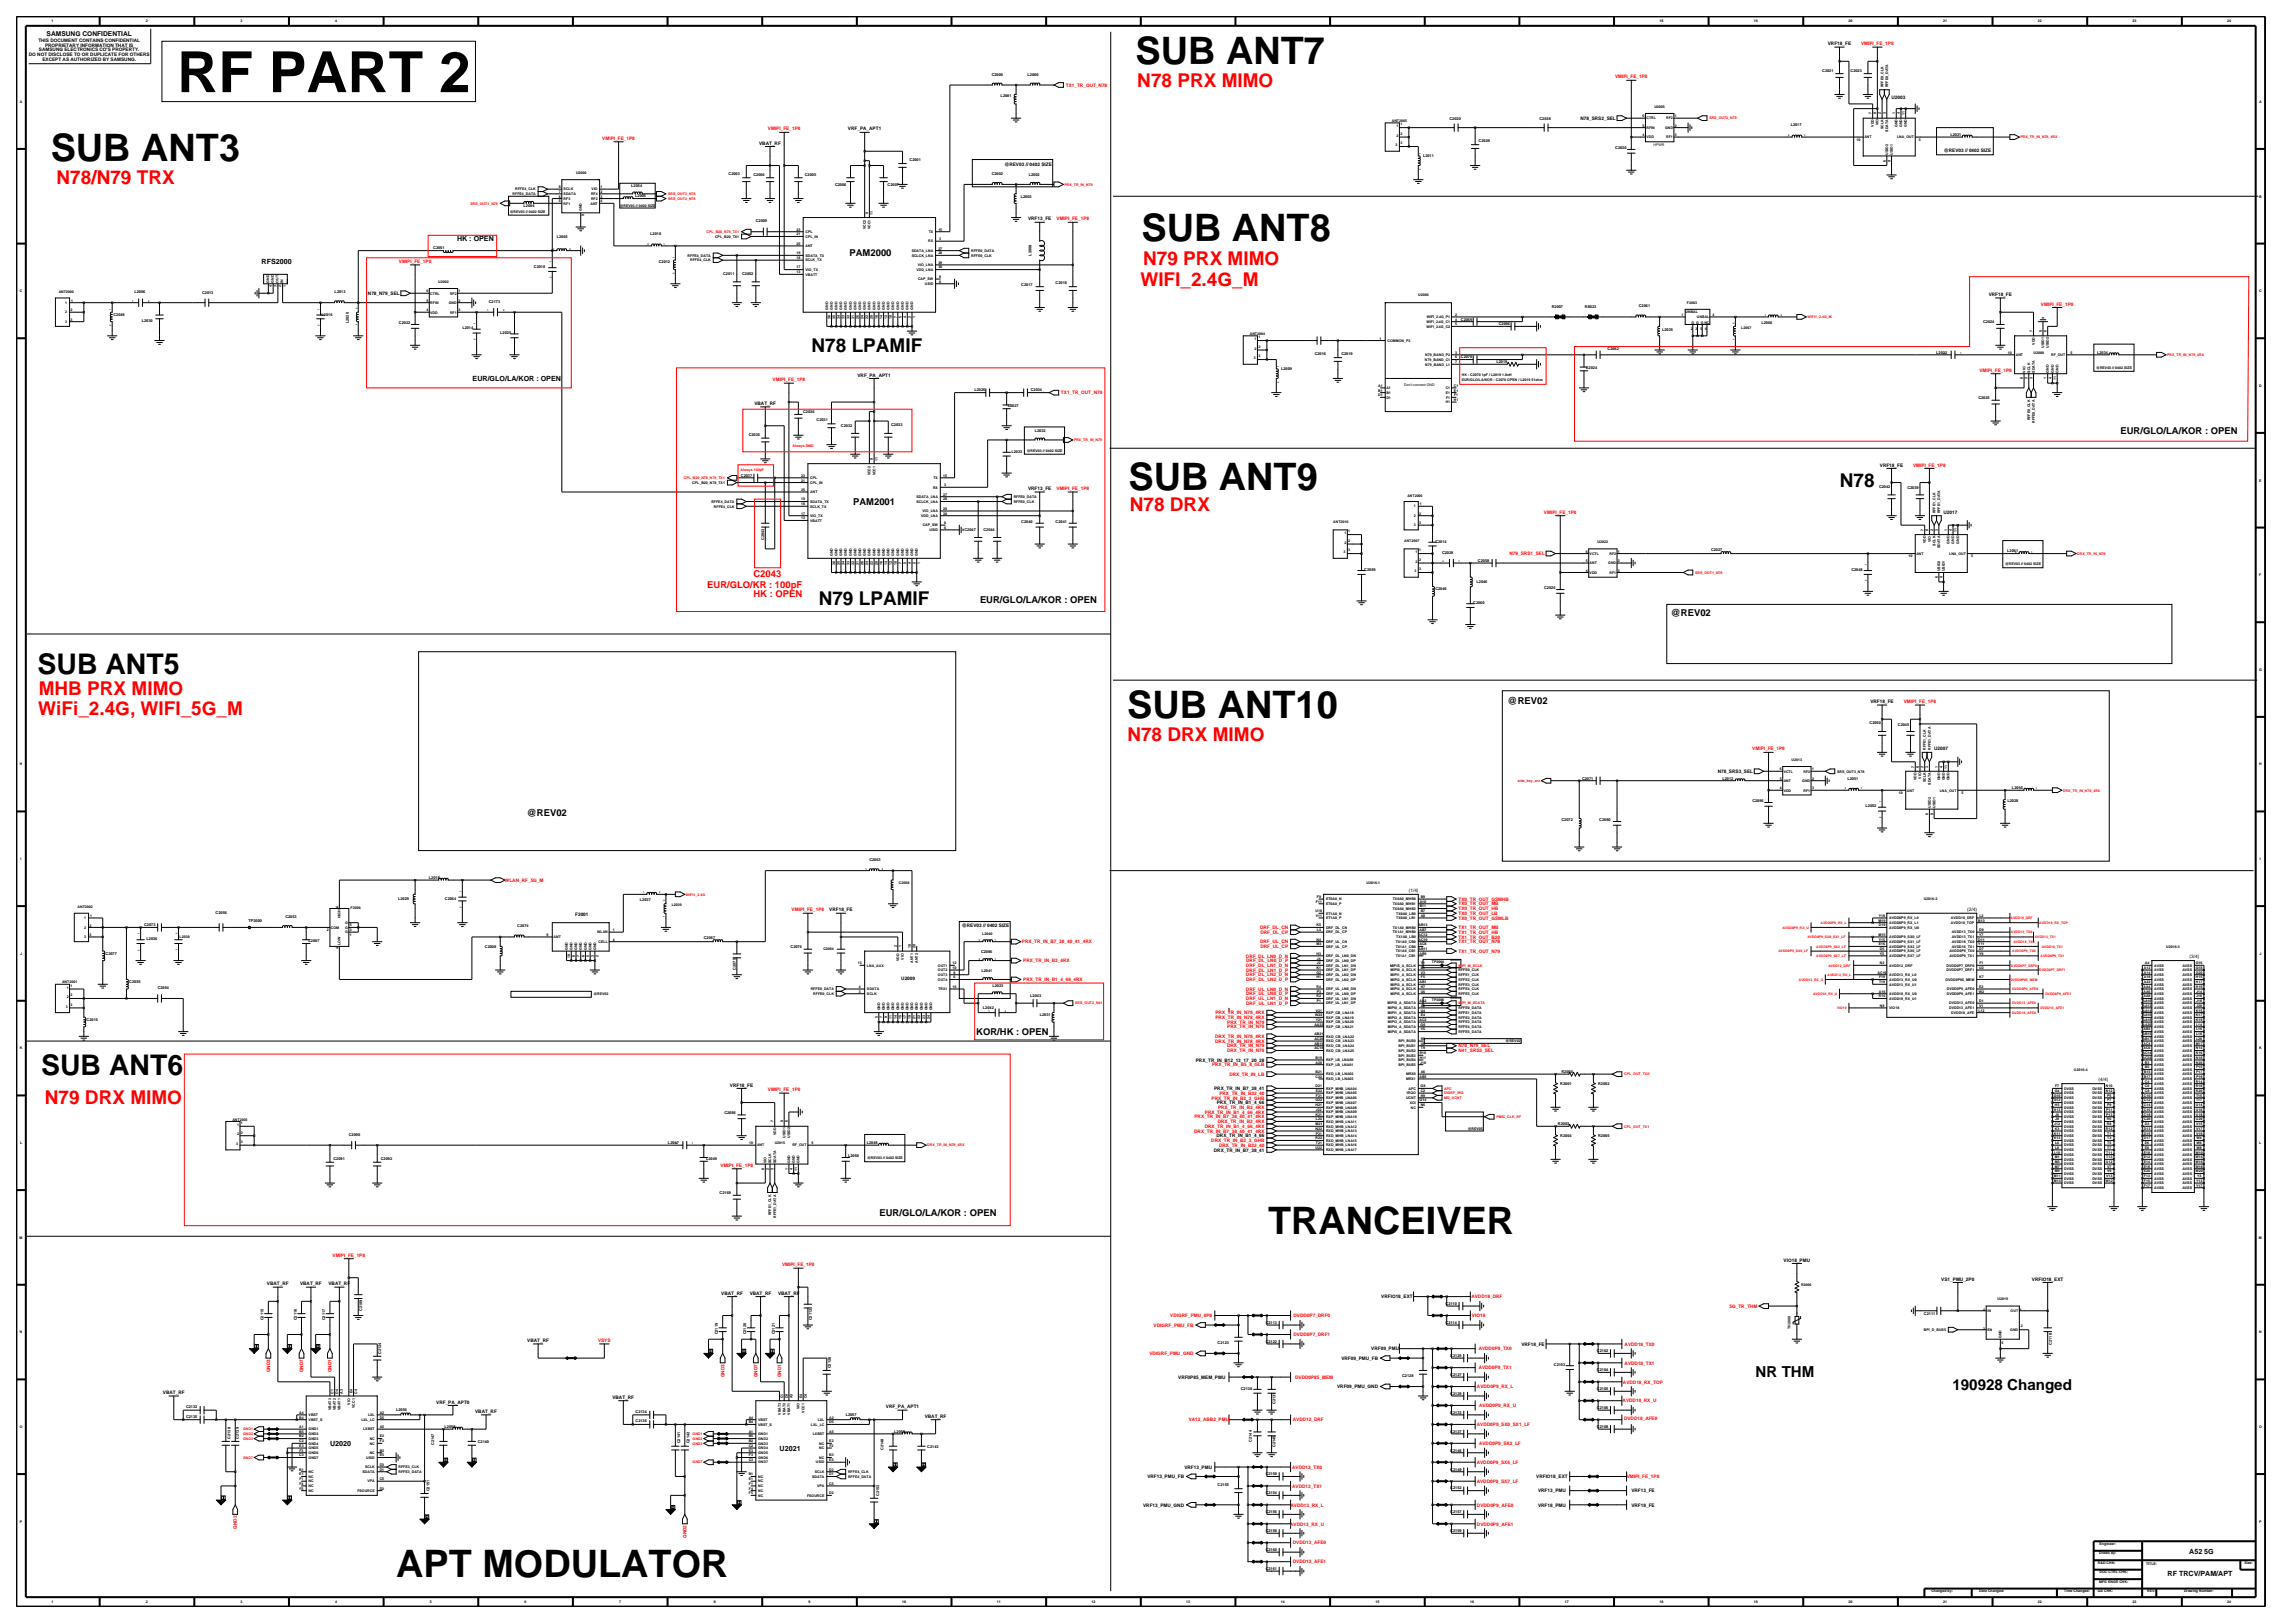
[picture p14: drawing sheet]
<svg xmlns="http://www.w3.org/2000/svg" width="420mm" height="297mm" viewBox="0 0 420 297" stroke-linecap="round" stroke-linejoin="round" font-family="sans-serif">
<defs><g id="words">
<text font-size="10.4" x="32.4" y="16.9">RF PART 2</text>
<g font-size="6.9">
<text x="207.8" y="11.7">SUB ANT7</text>
<text x="9.3" y="29.4">SUB ANT3</text>
<text x="208.9" y="44.1">SUB ANT8</text>
<text x="206.5" y="89.6">SUB ANT9</text>
<text x="206.3" y="131.4">SUB ANT10</text>
<text x="232.1" y="225.8">TRANCEIVER</text>
<text x="72.5" y="288.6">APT MODULATOR</text>
</g>
<g font-size="5.2">
<text x="6.9" y="123.3">SUB ANT5</text>
<text x="7.5" y="196.7">SUB ANT6</text>
</g>
<g font-size="3.5" fill="#f00">
<text x="208.1" y="15.9">N78 PRX MIMO</text>
<text x="10.4" y="33.7">N78/N79 TRX</text>
<text x="208.7" y="52.3">WIFI_2.4G_M</text>
<text x="209.2" y="48.4">N79 PRX MIMO</text>
<text x="206.8" y="93.4">N78 DRX</text>
<text x="7" y="130.9">WiFi_2.4G, WIFI_5G_M</text>
<text x="7.1" y="127.2">MHB PRX MIMO</text>
<text x="206.3" y="135.7">N78 DRX MIMO</text>
<text x="8.2" y="201.9">N79 DRX MIMO</text>
</g>
<g font-size="3.5">
<text x="148.5" y="64.4">N78 LPAMIF</text>
<text x="336.7" y="89.1">N78</text>
<text x="149.8" y="110.8">N79 LPAMIF</text>
</g>
<g font-size="2.8">
<text x="321.3" y="251.9">NR THM</text>
<text x="357.3" y="254.3">190928 Changed</text>
</g>
<g font-size="1.7">
<text x="155.5" y="46.9">PAM2000</text>
<text x="388.1" y="79.4">EUR/GLO/LA/KOR : OPEN</text>
<text x="156.1" y="92.4">PAM2001</text>
<text x="179.4" y="110.4">EUR/GLO/LA/KOR : OPEN</text>
<text x="305.8" y="112.7">@REV02</text>
<text x="275.9" y="128.8">@REV02</text>
<text x="96.4" y="149.3">@REV02</text>
<text x="178.7" y="189.4">KOR/HK : OPEN</text>
<text x="161" y="222.5">EUR/GLO/LA/KOR : OPEN</text>
</g>
<g font-size="1.7" fill="#f00">
<text x="129.4" y="107.6">EUR/GLO/KR : 100pF</text>
<text x="137.9" y="105.6">C2043</text>
<text x="137.9" y="109.3">HK : OPEN</text>
</g>
<g font-size="1.3">
<text x="83.6" y="44.2">HK : OPEN</text>
<text x="47.9" y="48.2">RFS2000</text>
<text x="86.5" y="69.7">EUR/GLO/LA/KOR : OPEN</text>
<text x="60.4" y="264.6">U2020</text>
<text x="142.7" y="265.4">U2021</text>
<text x="400.6" y="284.3">A52 5G</text>
<text x="396.7" y="288.4">RF TRCV/PAM/APT</text>
</g>
<text font-size="1.2" x="8.5" y="6.6">SAMSUNG CONFIDENTIAL</text>
<g font-size=".9">
<text x="5.3" y="10.2">DO NOT DISCLOSE TO OR DUPLICATE FOR OTHERS</text>
<text x="7" y="7.6">THIS DOCUMENT CONTAINS CONFIDENTIAL</text>
<text x="7.1" y="9.4">SAMSUNG ELECTRONICS CO'S PROPERTY.</text>
<text x="7.8" y="11.1">EXCEPT AS AUTHORIZED BY SAMSUNG.</text>
<text x="8.2" y="8.5">PROPRIETARY INFORMATION THAT IS</text>
<text x="334.5" y="8.3">VRF18_FE</text>
<text x="155.2" y="23.9">VRF_PA_APT1</text>
<text x="289.2" y="21.9">N78_SRS2_SEL</text>
<text x="346.2" y="18">U2003</text>
<text x="138.9" y="26.5">VBAT_RF</text>
<text x="355.7" y="27.8">@REV03 // 0402 SIZE</text>
<text x="183.8" y="30.4">@REV03 // 0402 SIZE</text>
<text x="188.1" y="40.3">VRF13_FE</text>
<text x="67.3" y="54">N78_N79_SEL</text>
<text x="363.9" y="54.2">VRF18_FE</text>
<text x="156.9" y="68.9">VRF_PA_APT1</text>
<text x="138.1" y="74.1">VBAT_RF</text>
<text x="188.1" y="89.7">VRF13_FE</text>
<text x="344" y="85.4">VRF18_FE</text>
<text x="355.7" y="94">U2017</text>
<text x="342.3" y="128.7">VRF18_FE</text>
<text x="354" y="137.3">U2007</text>
<text x="314.3" y="141.4">N78_SRS3_SEL</text>
<text x="105.3" y="167.6">F2001</text>
<text x="151.8" y="166.8">VRF18_FE</text>
<text x="257.8" y="163.2">(1/4)</text>
<text x="360" y="166.7">(2/4)</text>
<text x="176" y="169.6">@REV03 // 0402 SIZE</text>
<text x="164.9" y="179.3">U2009</text>
<text x="400.7" y="175.3">(3/4)</text>
<text x="218.8" y="194.3">PRX_TR_IN_B12_13_17_20_28</text>
<text x="384.1" y="197.9">(4/4)</text>
<text x="133.6" y="198.8">VRF18_FE</text>
<text x="222.2" y="199.5">PRX_TR_IN_B7_38_41</text>
<text x="222.7" y="202.1">PRX_TR_IN_B1_4_66</text>
<text x="222.6" y="208.1">DRX_TR_IN_B1_4_66</text>
<text x="222.2" y="210.7">DRX_TR_IN_B7_38_41</text>
<text x="326.4" y="230.9">VIO18_PMU</text>
<text x="48.9" y="235.2">VBAT_RF</text>
<text x="54.9" y="235.2">VBAT_RF</text>
<text x="60.1" y="235.2">VBAT_RF</text>
<text x="132" y="236.9">VBAT_RF</text>
<text x="137.2" y="236.9">VBAT_RF</text>
<text x="142.4" y="236.9">VBAT_RF</text>
<text x="252.8" y="237.6">VRFIO18_EXT</text>
<text x="355.3" y="234.3">VS1_PMU_2P0</text>
<text x="371.9" y="234.3">VRFIO18_EXT</text>
<text x="96.5" y="245.6">VBAT_RF</text>
<text x="245.5" y="248.8">VRF09_PMU_FB</text>
<text x="251" y="247.1">VRF09_PMU</text>
<text x="278.4" y="246.2">VRF18_FE</text>
<text x="29.8" y="255.1">VBAT_RF</text>
<text x="79.8" y="256.8">VRF_PA_APT0</text>
<text x="112.1" y="256">VBAT_RF</text>
<text x="162.1" y="257.7">VRF_PA_APT1</text>
<text x="215.6" y="252.3">VRF0P85_MEM_PMU</text>
<text x="244.7" y="254">VRF09_PMU_GND</text>
<text x="87" y="258.6">VBAT_RF</text>
<text x="169.2" y="259.4">VBAT_RF</text>
<text x="216.7" y="268.8">VRF13_PMU</text>
<text x="209.2" y="275.7">VRF13_PMU_GND</text>
<text x="210" y="270.5">VRF13_PMU_FB</text>
<text x="281.1" y="270.5">VRFIO18_EXT</text>
<text x="281.5" y="273.1">VRF13_PMU</text>
<text x="281.5" y="275.7">VRF18_PMU</text>
<text x="298.6" y="275.7">VRF18_FE</text>
<text x="298.6" y="273.1">VRF13_FE</text>
</g>
<g font-size=".9" fill="#f00">
<text x="340.6" y="8.3">VMIPI_FE_1P8</text>
<text x="195.1" y="15.9">TX1_TR_OUT_N78</text>
<text x="295.6" y="14.4">VMIPI_FE_1P8</text>
<text x="140.5" y="23.9">VMIPI_FE_1P8</text>
<text x="110.2" y="25.6">VMIPI_FE_1P8</text>
<text x="193.4" y="40.3">VMIPI_FE_1P8</text>
<text x="73" y="48.1">VMIPI_FE_1P8</text>
<text x="373.5" y="55.9">VMIPI_FE_1P8</text>
<text x="141.4" y="69.8">VMIPI_FE_1P8</text>
<text x="362.2" y="68">VMIPI_FE_1P8</text>
<text x="194.2" y="72.2">TX1_TR_OUT_N79</text>
<text x="193.4" y="89.7">VMIPI_FE_1P8</text>
<text x="350.1" y="85.4">VMIPI_FE_1P8</text>
<text x="282.6" y="94">VMIPI_FE_1P8</text>
<text x="276.2" y="101.6">N78_SRS1_SEL</text>
<text x="348.4" y="128.7">VMIPI_FE_1P8</text>
<text x="320.7" y="137.3">VMIPI_FE_1P8</text>
<text x="92.4" y="161.4">WLAN_RF_5G_M</text>
<text x="144.9" y="166.8">VMIPI_FE_1P8</text>
<text x="266.9" y="167.4">TX0_TR_OUT_LB</text>
<text x="266.9" y="166.6">TX0_TR_OUT_HB</text>
<text x="266.9" y="164.8">TX0_TR_OUT_GSMHB</text>
<text x="266.9" y="165.7">TX0_TR_OUT_MB</text>
<text x="187" y="172.6">PRX_TR_IN_B7_38_40_41_4RX</text>
<text x="230.6" y="170">DRF_DL_CN</text>
<text x="230.6" y="172.6">DRF_UL_CN</text>
<text x="230.7" y="170.9">DRF_DL_CP</text>
<text x="230.7" y="173.5">DRF_UL_CP</text>
<text x="266.9" y="171.8">TX1_TR_OUT_B20</text>
<text x="266.9" y="170">TX1_TR_OUT_MB</text>
<text x="266.9" y="170.9">TX1_TR_OUT_HB</text>
<text x="266.9" y="172.6">TX1_TR_OUT_N78</text>
<text x="266.9" y="168.3">TX0_TR_OUT_GSMLB</text>
<text x="187.3" y="176.1">PRX_TR_IN_B3_4RX</text>
<text x="187.3" y="179.5">PRX_TR_IN_B1_4_66_4RX</text>
<text x="228" y="175.2">DRF_DL_LN0_D_N</text>
<text x="228" y="176.9">DRF_DL_LN1_D_N</text>
<text x="228" y="178.7">DRF_DL_LN2_D_N</text>
<text x="228.1" y="176.1">DRF_DL_LN0_D_P</text>
<text x="228.1" y="177.8">DRF_DL_LN1_D_P</text>
<text x="228.1" y="179.5">DRF_DL_LN2_D_P</text>
<text x="266.9" y="174.4">TX1_TR_OUT_N79</text>
<text x="222.4" y="185.6">PRX_TR_IN_N79_4RX</text>
<text x="228" y="183">DRF_UL_LN1_D_N</text>
<text x="228" y="181.3">DRF_UL_LN0_D_N</text>
<text x="228.1" y="183.9">DRF_UL_LN1_D_P</text>
<text x="228.1" y="182.1">DRF_UL_LN0_D_P</text>
<text x="222.4" y="190.8">DRX_TR_IN_N78_4RX</text>
<text x="222.4" y="189.9">DRX_TR_IN_N79_4RX</text>
<text x="222.4" y="186.5">PRX_TR_IN_N78_4RX</text>
<text x="224.6" y="191.7">DRX_TR_IN_N79</text>
<text x="224.6" y="187.3">PRX_TR_IN_N79</text>
<text x="224.6" y="188.2">PRX_TR_IN_N78</text>
<text x="266.9" y="191.7">N78_N79_SEL</text>
<text x="221.8" y="195.1">PRX_TR_IN_B5_8_GLB</text>
<text x="224.6" y="192.5">DRX_TR_IN_N78</text>
<text x="225" y="196.9">DRX_TR_IN_LB</text>
<text x="266.9" y="192.5">N41_SRS3_SEL</text>
<text x="140.5" y="199.7">VMIPI_FE_1P8</text>
<text x="220.5" y="203.8">PRX_TR_IN_B1_4_66_4RX</text>
<text x="221.7" y="201.2">PRX_TR_IN_B2_3_GHB</text>
<text x="222.9" y="202.9">PRX_TR_IN_B3_4RX</text>
<text x="223.2" y="200.3">PRX_TR_IN_B32_40</text>
<text x="218.5" y="207.3">DRX_TR_IN_B7_38_40_41_4RX</text>
<text x="218.6" y="204.7">PRX_TR_IN_B7_38_40_41_4RX</text>
<text x="220.5" y="206.4">DRX_TR_IN_B1_4_66_4RX</text>
<text x="221.7" y="209">DRX_TR_IN_B2_3_GHB</text>
<text x="222.9" y="205.5">DRX_TR_IN_B3_4RX</text>
<text x="223.1" y="209.9">DRX_TR_IN_B32_40</text>
<text x="131.9" y="213.5">VMIPI_FE_1P8</text>
<text x="60.9" y="230">VMIPI_FE_1P8</text>
<text x="143.1" y="231.7">VMIPI_FE_1P8</text>
<text x="269.3" y="237.6">AVDD18_DRF</text>
<text x="316.5" y="239.3">5G_TR_THM</text>
<text x="109.4" y="245.6">VSYS</text>
<text x="211.1" y="242.8">VDIGRF_PMU_FB</text>
<text x="214.2" y="241">VDIGRF_PMU_0P8</text>
<text x="236.7" y="244.5">DVDD0P7_DRF1</text>
<text x="236.7" y="241">DVDD0P7_DRF0</text>
<text x="269.4" y="241">VIO18</text>
<text x="49.4" y="251.1" transform="rotate(-90 49.4 251.1)">GND3</text>
<text x="55.5" y="251.1" transform="rotate(-90 55.5 251.1)">GND7</text>
<text x="60.7" y="251.1" transform="rotate(-90 60.7 251.1)">GND1</text>
<text x="210.4" y="248">VDIGRF_PMU_GND</text>
<text x="270.6" y="247.1">AVDD0P9_TX0</text>
<text x="270.6" y="250.6">AVDD0P9_TX1</text>
<text x="297.3" y="246.2">AVDD18_TX0</text>
<text x="297.3" y="249.7">AVDD18_TX1</text>
<text x="132.6" y="252" transform="rotate(-90 132.6 252)">GND3</text>
<text x="138.6" y="252" transform="rotate(-90 138.6 252)">GND7</text>
<text x="143" y="252" transform="rotate(-90 143 252)">GND1</text>
<text x="237" y="252.3">DVDD0P85_MEM</text>
<text x="270.3" y="254">AVDD0P9_RX_L</text>
<text x="270.7" y="257.5">AVDD0P9_RX_U</text>
<text x="297" y="256.6">AVDD18_RX_U</text>
<text x="297" y="253.2">AVDD18_RX_TOP</text>
<text x="217.5" y="260.1">VA12_ABB2_PMU</text>
<text x="236.6" y="260.1">AVDD12_DRF</text>
<text x="270.3" y="261">AVDD0P9_SX0_SX1_LF</text>
<text x="297.2" y="259.9">DVDD18_AFE0</text>
<text x="236.5" y="268.8">AVDD13_TX0</text>
<text x="270.3" y="267.9">AVDD0P9_SX6_LF</text>
<text x="270.7" y="264.4">AVDD0P9_SX2_LF</text>
<text x="236.2" y="275.7">AVDD13_RX_L</text>
<text x="236.5" y="272.2">AVDD13_TX1</text>
<text x="270.3" y="271.3">AVDD0P9_SX7_LF</text>
<text x="270.3" y="275.7">DVDD0P9_AFE0</text>
<text x="297.7" y="270.5">VMIPI_FE_1P8</text>
<text x="43.4" y="279.7" transform="rotate(-90 43.4 279.7)">GND2</text>
<text x="125.6" y="281.4" transform="rotate(-90 125.6 281.4)">GND2</text>
<text x="236.1" y="279.1">AVDD13_RX_U</text>
<text x="270.3" y="279.1">DVDD0P9_AFE1</text>
<text x="236.6" y="286.1">DVDD13_AFE1</text>
<text x="236.6" y="282.6">DVDD13_AFE0</text>
</g>
<g font-size=".7">
<text x="9.4" y="4.1">1</text>
<text x="26.7" y="4.1">2</text>
<text x="44" y="4.1">3</text>
<text x="61.4" y="4.1">4</text>
<text x="303.7" y="4.1">18</text>
<text x="321" y="4.1">19</text>
<text x="338.3" y="4.1">20</text>
<text x="355.6" y="4.1">21</text>
<text x="372.9" y="4.1">22</text>
<text x="390.3" y="4.1">23</text>
<text x="407.6" y="4.1">24</text>
<text x="181.5" y="13.8">C2000</text>
<text x="183.1" y="17.8">L2001</text>
<text x="188.1" y="13.8">L2000</text>
<text x="333.5" y="13.2">C2021</text>
<text x="338.7" y="13.2">C2023</text>
<text x="344.7" y="16" transform="rotate(-90 344.7 16)">RFFE0_CLK</text>
<text x="345.5" y="16" transform="rotate(-90 345.5 16)">RFFE0_DATA</text>
<text x="3.6" y="18.8">A</text>
<text x="254.7" y="22.3">ANT2005</text>
<text x="255.6" y="23.3">1</text>
<text x="256.3" y="23">1</text>
<text x="265.3" y="22">C2020</text>
<text x="281.7" y="22">C2038</text>
<text x="300.6" y="23.2">5</text>
<text x="300.6" y="21.4">6</text>
<text x="301.3" y="21.9">CTRL</text>
<text x="301.3" y="23.6">RFIN</text>
<text x="302.8" y="19.7">U2005</text>
<text x="304.7" y="23.6">GND</text>
<text x="304.9" y="21.9">RF2</text>
<text x="306.5" y="23.2">2</text>
<text x="306.5" y="21.4">1</text>
<text x="327.7" y="23.1">L2017</text>
<text x="342.5" y="20.9" transform="rotate(-90 342.5 20.9)">7</text>
<text x="342.9" y="23.2" transform="rotate(-90 342.9 23.2)">VDD</text>
<text x="343.4" y="20.9" transform="rotate(-90 343.4 20.9)">8</text>
<text x="343.8" y="23" transform="rotate(-90 343.8 23)">VIO</text>
<text x="344.2" y="20.9" transform="rotate(-90 344.2 20.9)">2</text>
<text x="344.7" y="23.6" transform="rotate(-90 344.7 23.6)">SCLK</text>
<text x="345.1" y="20.9" transform="rotate(-90 345.1 20.9)">3</text>
<text x="346.8" y="20.9" transform="rotate(-90 346.8 20.9)">1</text>
<text x="347.3" y="23.3" transform="rotate(-90 347.3 23.3)">GND</text>
<text x="347.7" y="20.9" transform="rotate(-90 347.7 20.9)">4</text>
<text x="348.1" y="23.3" transform="rotate(-90 348.1 23.3)">GND</text>
<text x="348.6" y="21.1" transform="rotate(-90 348.6 21.1)">11</text>
<text x="349" y="23.3" transform="rotate(-90 349 23.3)">GND</text>
<text x="413.4" y="18.8">A</text>
<text x="166.5" y="29.5">C2001</text>
<text x="255.4" y="26.8">3</text>
<text x="255.6" y="25">2</text>
<text x="256.3" y="24.7">2</text>
<text x="256.3" y="26.4">3</text>
<text x="260.4" y="28.8">L2011</text>
<text x="270.6" y="26">C2029</text>
<text x="295.6" y="27.3">C2030</text>
<text x="300.6" y="24.9">4</text>
<text x="301.3" y="25.3">VDD</text>
<text x="302.6" y="26.6">HPWR</text>
<text x="304.9" y="25.3">RF1</text>
<text x="306.5" y="24.9">3</text>
<text x="339.7" y="25.8">10</text>
<text x="341.2" y="25.3">ANT</text>
<text x="345.1" y="29.6" transform="rotate(-90 345.1 29.6)">6</text>
<text x="345.5" y="28.3" transform="rotate(-90 345.5 28.3)">USID2</text>
<text x="345.5" y="24.1" transform="rotate(-90 345.5 24.1)">SDATA</text>
<text x="346" y="29.6" transform="rotate(-90 346 29.6)">9</text>
<text x="346.4" y="28.3" transform="rotate(-90 346.4 28.3)">USID1</text>
<text x="347.2" y="25.3">LNA_OUT</text>
<text x="351.2" y="25.8">5</text>
<text x="356.9" y="24.9">L2021</text>
<text x="93.8" y="35.7">RFFE4_DATA</text>
<text x="94.3" y="34.8">RFFE4_CLK</text>
<text x="102.3" y="35.3">7</text>
<text x="102.3" y="34.4">8</text>
<text x="103.2" y="35.7">SDATA</text>
<text x="103.2" y="34.8">SCLK</text>
<text x="105.4" y="31.8">U2000</text>
<text x="108.2" y="35.7">RF4</text>
<text x="108.3" y="34.8">VIO</text>
<text x="109.9" y="35.3">2</text>
<text x="109.9" y="34.4">1</text>
<text x="115.5" y="34.2">L2054</text>
<text x="133.3" y="32">C2003</text>
<text x="137.9" y="32.2">C2004</text>
<text x="147.3" y="32.2">C2005</text>
<text x="152.8" y="34">C2006</text>
<text x="162.4" y="34">C2007</text>
<text x="181.5" y="32">C2002</text>
<text x="188.3" y="32.2">L2002</text>
<text x="93.3" y="39">@REV03 // 0402 SIZE</text>
<text x="95.8" y="37.9">L2004</text>
<text x="102.3" y="37">5</text>
<text x="102.3" y="36.2">6</text>
<text x="103.2" y="37.4">RF1</text>
<text x="103.2" y="36.6">RF3</text>
<text x="106.5" y="38.6" transform="rotate(-90 106.5 38.6)">GND</text>
<text x="106.9" y="39.5" transform="rotate(-90 106.9 39.5)">9</text>
<text x="108.1" y="37.4">ANT</text>
<text x="108.2" y="36.6">RF2</text>
<text x="109.9" y="36.2">3</text>
<text x="109.9" y="37">4</text>
<text x="113.4" y="37.9">@REV03 // 0402 SIZE</text>
<text x="116.2" y="36.1">L2005</text>
<text x="138.3" y="40.7">C2009</text>
<text x="158.5" y="42" transform="rotate(-90 158.5 42)">VCC2</text>
<text x="158.9" y="39.1" transform="rotate(-90 158.9 39.1)">9</text>
<text x="159.3" y="42" transform="rotate(-90 159.3 42)">VCC1</text>
<text x="159.8" y="39.3" transform="rotate(-90 159.8 39.3)">11</text>
<text x="186.8" y="36.2">L2003</text>
<text x="413.4" y="36.1">B</text>
<text x="79.3" y="45.6">C2051</text>
<text x="101.9" y="43.6">L2065</text>
<text x="119" y="43.1">L2010</text>
<text x="125.8" y="47">RFFE4_DATA</text>
<text x="126.3" y="47.8">RFFE4_CLK</text>
<text x="130.9" y="43.5">CPL_B20_TX1</text>
<text x="145.7" y="43.1">21</text>
<text x="145.7" y="42.2">23</text>
<text x="145.7" y="44.8">25</text>
<text x="145.7" y="47.4">18</text>
<text x="145.7" y="46.5">19</text>
<text x="147.4" y="43.5">CPL_IN</text>
<text x="147.4" y="42.6">CPL</text>
<text x="147.4" y="45.2">ANT</text>
<text x="147.4" y="47.8">SCLK_TX</text>
<text x="147.4" y="47">SDATA_TX</text>
<text x="166.8" y="46.1">SDATA_LNA</text>
<text x="166.8" y="47">SCLCK_LNA</text>
<text x="169.9" y="44.4">RX</text>
<text x="170" y="42.6">TX</text>
<text x="171.7" y="45.7">27</text>
<text x="171.7" y="46.5">28</text>
<text x="171.7" y="42.2">15</text>
<text x="171.9" y="43.9">3</text>
<text x="177.7" y="47">RFFE0_CLK</text>
<text x="177.7" y="46.1">RFFE0_DATA</text>
<text x="188.8" y="46.8" transform="rotate(-90 188.8 46.8)">L2008</text>
<text x="3.6" y="53.5">C</text>
<text x="10.7" y="53.6">ANT2000</text>
<text x="24.6" y="53.7">L2006</text>
<text x="37" y="53.8">C2013</text>
<text x="49.2" y="51.8" transform="rotate(-90 49.2 51.8)">GND</text>
<text x="49.8" y="52.5" transform="rotate(-90 49.8 52.5)">4</text>
<text x="50.1" y="51.8" transform="rotate(-90 50.1 51.8)">GND</text>
<text x="50.6" y="52.5" transform="rotate(-90 50.6 52.5)">3</text>
<text x="51" y="51.8" transform="rotate(-90 51 51.8)">OUT</text>
<text x="51.5" y="52.5" transform="rotate(-90 51.5 52.5)">2</text>
<text x="51.8" y="51.8" transform="rotate(-90 51.8 51.8)">IN</text>
<text x="52.4" y="52.5" transform="rotate(-90 52.4 52.5)">1</text>
<text x="61.2" y="53.7">L2013</text>
<text x="78" y="53.5">6</text>
<text x="78.7" y="53.9">CTRL</text>
<text x="80.2" y="51.8">U2002</text>
<text x="82.4" y="53.9">RF2</text>
<text x="83.9" y="53.5">1</text>
<text x="97.7" y="49.1">C2010</text>
<text x="120.6" y="48.1">C2012</text>
<text x="132.3" y="50.4">C2011</text>
<text x="135.8" y="50.4">C2052</text>
<text x="145.7" y="50">13</text>
<text x="145.7" y="49.1">17</text>
<text x="147.4" y="50.4">VBATT</text>
<text x="147.4" y="49.6">VIO_TX</text>
<text x="167.7" y="49.6">VDD_LNA</text>
<text x="168" y="48.7">VIO_LNA</text>
<text x="168" y="51.3">CAP_SW</text>
<text x="169.2" y="52.2">USID</text>
<text x="171.7" y="48.3">29</text>
<text x="171.7" y="49.1">30</text>
<text x="171.9" y="51.7">6</text>
<text x="171.9" y="50.9">8</text>
<text x="186.9" y="52.3">C2017</text>
<text x="193.2" y="51.9">C2018</text>
<text x="413.4" y="53.5">C</text>
<text x="11.9" y="59.1">3</text>
<text x="11.9" y="55.6">1</text>
<text x="11.9" y="57.3">2</text>
<text x="12.9" y="58.7">3</text>
<text x="12.9" y="57">2</text>
<text x="13" y="55.2">1</text>
<text x="20.8" y="57.9">C2049</text>
<text x="25.9" y="58.9">L2030</text>
<text x="58.9" y="57.9">L2016</text>
<text x="63.8" y="59.1" transform="rotate(-90 63.8 59.1)">L2020</text>
<text x="73" y="59.3">C2022</text>
<text x="78" y="55.2">5</text>
<text x="78" y="57">4</text>
<text x="78.7" y="55.6">RFIN</text>
<text x="78.7" y="57.4">VDD</text>
<text x="82.1" y="55.6">GND</text>
<text x="82.4" y="57.4">RF1</text>
<text x="83.9" y="55.2">2</text>
<text x="83.9" y="57">3</text>
<text x="89.5" y="55.4">C2173</text>
<text x="151.5" y="56.7" transform="rotate(-90 151.5 56.7)">GND</text>
<text x="152" y="58.4" transform="rotate(-90 152 58.4)">36</text>
<text x="152.4" y="56.7" transform="rotate(-90 152.4 56.7)">GND</text>
<text x="152.8" y="58.4" transform="rotate(-90 152.8 58.4)">35</text>
<text x="153.3" y="56.7" transform="rotate(-90 153.3 56.7)">GND</text>
<text x="153.7" y="58.4" transform="rotate(-90 153.7 58.4)">34</text>
<text x="154.1" y="56.7" transform="rotate(-90 154.1 56.7)">GND</text>
<text x="154.6" y="58.4" transform="rotate(-90 154.6 58.4)">33</text>
<text x="155" y="56.7" transform="rotate(-90 155 56.7)">GND</text>
<text x="155.4" y="58.4" transform="rotate(-90 155.4 58.4)">32</text>
<text x="155.9" y="56.7" transform="rotate(-90 155.9 56.7)">GND</text>
<text x="156.3" y="58.4" transform="rotate(-90 156.3 58.4)">31</text>
<text x="156.7" y="56.7" transform="rotate(-90 156.7 56.7)">GND</text>
<text x="157.2" y="58.4" transform="rotate(-90 157.2 58.4)">26</text>
<text x="157.6" y="56.7" transform="rotate(-90 157.6 56.7)">GND</text>
<text x="158" y="58.4" transform="rotate(-90 158 58.4)">24</text>
<text x="158.5" y="56.7" transform="rotate(-90 158.5 56.7)">GND</text>
<text x="158.9" y="58.4" transform="rotate(-90 158.9 58.4)">22</text>
<text x="159.3" y="56.7" transform="rotate(-90 159.3 56.7)">GND</text>
<text x="159.8" y="58.4" transform="rotate(-90 159.8 58.4)">20</text>
<text x="160.2" y="56.7" transform="rotate(-90 160.2 56.7)">GND</text>
<text x="160.6" y="58.4" transform="rotate(-90 160.6 58.4)">16</text>
<text x="161.1" y="56.7" transform="rotate(-90 161.1 56.7)">GND</text>
<text x="161.5" y="58.4" transform="rotate(-90 161.5 58.4)">14</text>
<text x="161.9" y="56.7" transform="rotate(-90 161.9 56.7)">GND</text>
<text x="162.4" y="58.4" transform="rotate(-90 162.4 58.4)">12</text>
<text x="162.8" y="56.7" transform="rotate(-90 162.8 56.7)">GND</text>
<text x="163.2" y="58.4" transform="rotate(-90 163.2 58.4)">10</text>
<text x="163.7" y="56.7" transform="rotate(-90 163.7 56.7)">GND</text>
<text x="164.1" y="58.2" transform="rotate(-90 164.1 58.2)">7</text>
<text x="164.5" y="56.7" transform="rotate(-90 164.5 56.7)">GND</text>
<text x="165" y="58.2" transform="rotate(-90 165 58.2)">5</text>
<text x="165.4" y="56.7" transform="rotate(-90 165.4 56.7)">GND</text>
<text x="165.8" y="58.2" transform="rotate(-90 165.8 58.2)">4</text>
<text x="166.3" y="56.7" transform="rotate(-90 166.3 56.7)">GND</text>
<text x="166.7" y="58.2" transform="rotate(-90 166.7 58.2)">2</text>
<text x="167.1" y="56.7" transform="rotate(-90 167.1 56.7)">GND</text>
<text x="167.6" y="58.2" transform="rotate(-90 167.6 58.2)">1</text>
<text x="259.6" y="54.1">U2006</text>
<text x="261.1" y="59.1">WIFI_2.4G_C1</text>
<text x="261.1" y="60">WIFI_2.4G_C2</text>
<text x="261.1" y="58.2">WIFI_2.4G_P1</text>
<text x="266.3" y="58.7">4</text>
<text x="266.3" y="59.5">5</text>
<text x="266.3" y="57.8">2</text>
<text x="267.4" y="58.6">C2069</text>
<text x="274.3" y="59.5">C2066</text>
<text x="284" y="56.4">R2007</text>
<text x="290.1" y="56.4">R8023</text>
<text x="299.9" y="56.3">C2061</text>
<text x="307.7" y="57.8">1</text>
<text x="308.5" y="57.3">UNBAL</text>
<text x="308.7" y="55.6">F2003</text>
<text x="309.5" y="59.2">G G G NC</text>
<text x="310.6" y="58.2">UNBAL</text>
<text x="313.4" y="57.8">4</text>
<text x="322.4" y="59.3">L2066</text>
<text x="362.9" y="59.2">C2024</text>
<text x="84.6" y="60.2">L2014</text>
<text x="91.5" y="61.1">L2025</text>
<text x="228.7" y="61.3">ANT2004</text>
<text x="229.4" y="65.7">3</text>
<text x="229.6" y="62.3">1</text>
<text x="229.6" y="64">2</text>
<text x="230.3" y="61.9">1</text>
<text x="230.3" y="63.7">2</text>
<text x="230.3" y="65.4">3</text>
<text x="240.6" y="64.9">C2016</text>
<text x="245.5" y="65">C2019</text>
<text x="252.5" y="62.1">1</text>
<text x="253.9" y="62.6">COMMON_P3</text>
<text x="260.8" y="65.2">N79_BAND_P2</text>
<text x="266.3" y="65.6">6</text>
<text x="266.3" y="64.7">3</text>
<text x="267.4" y="65.6">C2070</text>
<text x="294.2" y="64">C2062</text>
<text x="304.2" y="60.7">L2035</text>
<text x="309.4" y="60.4">2</text>
<text x="310.3" y="60.4">3</text>
<text x="311.2" y="60.4">5</text>
<text x="312" y="60.4">6</text>
<text x="318.7" y="60.1">L2067</text>
<text x="354.3" y="64.7">L2022</text>
<text x="367.5" y="64.7">10</text>
<text x="368.9" y="65.2">ANT</text>
<text x="372" y="60.8" transform="rotate(-90 372 60.8)">7</text>
<text x="372.1" y="64.7">U2008</text>
<text x="372.4" y="63" transform="rotate(-90 372.4 63)">VDD</text>
<text x="373.7" y="60.8" transform="rotate(-90 373.7 60.8)">9</text>
<text x="374.1" y="63.6" transform="rotate(-90 374.1 63.6)">USID1</text>
<text x="374.5" y="60.8" transform="rotate(-90 374.5 60.8)">6</text>
<text x="375" y="63.6" transform="rotate(-90 375 63.6)">USID2</text>
<text x="375.4" y="65.2">RF_OUT</text>
<text x="378.9" y="64.7">5</text>
<text x="383.8" y="64.7">L2034</text>
<text x="178.3" y="71.6">L2026</text>
<text x="188.6" y="71.6">C2034</text>
<text x="234.4" y="67.7">L2009</text>
<text x="252.2" y="70.8">A1</text>
<text x="252.2" y="71.7">B1</text>
<text x="253.7" y="71.2">A1</text>
<text x="257" y="70.6">Don't connect GND</text>
<text x="260.8" y="66">N79_BAND_C1</text>
<text x="260.8" y="66.9">N79_BAND_L1</text>
<text x="264.6" y="71.2">C1</text>
<text x="266.1" y="70.8">C1</text>
<text x="266.1" y="71.7">E1</text>
<text x="266.3" y="66.5">7</text>
<text x="267.5" y="69.7">EUR/GLO/LA/KOR : C2070 OPEN / L2019 51ohm</text>
<text x="267.5" y="68.8">HK : C2070 1pF / L2019 1.8nH</text>
<text x="273.8" y="66.4">L2019</text>
<text x="290.3" y="67.6">L2024</text>
<text x="370.2" y="69.4" transform="rotate(-90 370.2 69.4)">8</text>
<text x="370.7" y="68.2" transform="rotate(-90 370.7 68.2)">VIO</text>
<text x="371.1" y="69.4" transform="rotate(-90 371.1 69.4)">2</text>
<text x="371.5" y="68.2" transform="rotate(-90 371.5 68.2)">SCLK</text>
<text x="372" y="69.4" transform="rotate(-90 372 69.4)">3</text>
<text x="372.4" y="68.2" transform="rotate(-90 372.4 68.2)">SDATA</text>
<text x="374.5" y="69.4" transform="rotate(-90 374.5 69.4)">1</text>
<text x="375" y="68.2" transform="rotate(-90 375 68.2)">GND</text>
<text x="375.4" y="69.4" transform="rotate(-90 375.4 69.4)">4</text>
<text x="375.8" y="68.2" transform="rotate(-90 375.8 68.2)">GND</text>
<text x="376.3" y="69.6" transform="rotate(-90 376.3 69.6)">11</text>
<text x="376.7" y="68.2" transform="rotate(-90 376.7 68.2)">GND</text>
<text x="383.6" y="67.5">@REV03 // 0402 SIZE</text>
<text x="413.4" y="70.8">D</text>
<text x="147" y="75.5">C2036</text>
<text x="149.4" y="77.1">C2031</text>
<text x="163.1" y="77.9">C2033</text>
<text x="184.4" y="74.5">L2027</text>
<text x="252.2" y="72.5">D1</text>
<text x="253.7" y="72.1">B1</text>
<text x="253.7" y="72.9">D1</text>
<text x="264.6" y="73.8">H1</text>
<text x="264.6" y="72.1">E1</text>
<text x="264.7" y="72.9">F1</text>
<text x="266.1" y="73.4">H1</text>
<text x="266.1" y="72.5">F1</text>
<text x="362.1" y="73">C2025</text>
<text x="371.5" y="76.9" transform="rotate(-90 371.5 76.9)">RFFE0_CLK</text>
<text x="372.4" y="77.4" transform="rotate(-90 372.4 77.4)">RFFE0_DATA</text>
<text x="137" y="79.9">C2035</text>
<text x="153.9" y="78.1">C2032</text>
<text x="185.1" y="83">L2033</text>
<text x="187.9" y="82.7">@REV03 // 0402 SIZE</text>
<text x="189.4" y="79">L2032</text>
<text x="126.7" y="88.5">CPL_B20_N78_TX1</text>
<text x="135.6" y="87.2">C2037</text>
<text x="146.6" y="89.8">25</text>
<text x="146.6" y="88.1">21</text>
<text x="146.6" y="87.2">23</text>
<text x="148.3" y="88.5">CPL_IN</text>
<text x="148.3" y="87.7">CPL</text>
<text x="159.3" y="87" transform="rotate(-90 159.3 87)">VCC2</text>
<text x="159.8" y="84.2" transform="rotate(-90 159.8 84.2)">9</text>
<text x="160.2" y="87" transform="rotate(-90 160.2 87)">VCC1</text>
<text x="160.6" y="84.3" transform="rotate(-90 160.6 84.3)">11</text>
<text x="170.8" y="89.4">RX</text>
<text x="170.8" y="87.7">TX</text>
<text x="172.6" y="87.2">15</text>
<text x="172.8" y="89">3</text>
<text x="343.9" y="89.2">C2042</text>
<text x="349.1" y="89.5">C2039</text>
<text x="413.4" y="88.1">E</text>
<text x="130.2" y="92">RFFE4_DATA</text>
<text x="130.7" y="92.9">RFFE4_CLK</text>
<text x="146.6" y="92.4">18</text>
<text x="146.6" y="91.6">19</text>
<text x="146.6" y="95">13</text>
<text x="146.6" y="94.2">17</text>
<text x="148.3" y="90.3">ANT</text>
<text x="148.3" y="92.9">SCLK_TX</text>
<text x="148.3" y="92">SDATA_TX</text>
<text x="148.3" y="95.5">VBATT</text>
<text x="148.3" y="94.6">VIO_TX</text>
<text x="167.7" y="91.1">SDATA_LNA</text>
<text x="167.7" y="92">SCLCK_LNA</text>
<text x="168.6" y="94.6">VDD_LNA</text>
<text x="168.8" y="93.7">VIO_LNA</text>
<text x="172.6" y="90.7">27</text>
<text x="172.6" y="91.6">28</text>
<text x="172.6" y="93.3">29</text>
<text x="172.6" y="94.2">30</text>
<text x="172.8" y="95.9">8</text>
<text x="185.5" y="91.1">RFFE0_DATA</text>
<text x="185.5" y="92">RFFE0_CLK</text>
<text x="186.9" y="95.6">C2040</text>
<text x="193.2" y="95.7">C2041</text>
<text x="244" y="95.7">ANT2010</text>
<text x="257.6" y="90.9">ANT2006</text>
<text x="258.8" y="92.9">1</text>
<text x="258.8" y="94.6">2</text>
<text x="259.7" y="94.2">2</text>
<text x="259.7" y="95.9">3</text>
<text x="259.8" y="92.4">1</text>
<text x="354.2" y="93.9" transform="rotate(-90 354.2 93.9)">RFFE1_CLK</text>
<text x="355.1" y="93.9" transform="rotate(-90 355.1 93.9)">RFFE1_DATA</text>
<text x="139.8" y="98.8" transform="rotate(-90 139.8 98.8)">C2043</text>
<text x="152.4" y="101.7" transform="rotate(-90 152.4 101.7)">GND</text>
<text x="153.3" y="101.7" transform="rotate(-90 153.3 101.7)">GND</text>
<text x="154.1" y="101.7" transform="rotate(-90 154.1 101.7)">GND</text>
<text x="155" y="101.7" transform="rotate(-90 155 101.7)">GND</text>
<text x="155.9" y="101.7" transform="rotate(-90 155.9 101.7)">GND</text>
<text x="156.7" y="101.7" transform="rotate(-90 156.7 101.7)">GND</text>
<text x="157.6" y="101.7" transform="rotate(-90 157.6 101.7)">GND</text>
<text x="158.5" y="101.7" transform="rotate(-90 158.5 101.7)">GND</text>
<text x="159.3" y="101.7" transform="rotate(-90 159.3 101.7)">GND</text>
<text x="160.2" y="101.7" transform="rotate(-90 160.2 101.7)">GND</text>
<text x="161.1" y="101.7" transform="rotate(-90 161.1 101.7)">GND</text>
<text x="161.9" y="101.7" transform="rotate(-90 161.9 101.7)">GND</text>
<text x="162.8" y="101.7" transform="rotate(-90 162.8 101.7)">GND</text>
<text x="163.7" y="101.7" transform="rotate(-90 163.7 101.7)">GND</text>
<text x="164.5" y="101.7" transform="rotate(-90 164.5 101.7)">GND</text>
<text x="165.4" y="101.7" transform="rotate(-90 165.4 101.7)">GND</text>
<text x="166.3" y="101.7" transform="rotate(-90 166.3 101.7)">GND</text>
<text x="167.1" y="101.7" transform="rotate(-90 167.1 101.7)">GND</text>
<text x="168" y="101.7" transform="rotate(-90 168 101.7)">GND</text>
<text x="168.9" y="96.3">CAP_SW</text>
<text x="170.1" y="97.2">USID</text>
<text x="172.8" y="96.8">6</text>
<text x="176.5" y="97.2">C2047</text>
<text x="180" y="97.2">C2044</text>
<text x="245.9" y="101.2">3</text>
<text x="246" y="97.8">1</text>
<text x="246" y="99.5">2</text>
<text x="246.8" y="97.4">1</text>
<text x="246.8" y="99.2">2</text>
<text x="246.8" y="100.9">3</text>
<text x="257" y="99.1">ANT2007</text>
<text x="258.8" y="96.3">3</text>
<text x="259" y="101.2">1</text>
<text x="259.7" y="100.9">1</text>
<text x="262.7" y="99.3">C2014</text>
<text x="263.9" y="101.3">C2028</text>
<text x="290.2" y="101.1">6</text>
<text x="290.9" y="101.5">VCTL</text>
<text x="292.4" y="99.4">U2022</text>
<text x="294.5" y="101.5">RF2</text>
<text x="296.1" y="101.1">1</text>
<text x="313.1" y="100.9">C2027</text>
<text x="349.3" y="102">10</text>
<text x="350.7" y="101.5">ANT</text>
<text x="352" y="97.1" transform="rotate(-90 352 97.1)">7</text>
<text x="352.5" y="99.4" transform="rotate(-90 352.5 99.4)">VDD</text>
<text x="352.9" y="97.1" transform="rotate(-90 352.9 97.1)">8</text>
<text x="353.3" y="99.2" transform="rotate(-90 353.3 99.2)">VIO</text>
<text x="353.8" y="97.1" transform="rotate(-90 353.8 97.1)">2</text>
<text x="354.2" y="99.8" transform="rotate(-90 354.2 99.8)">SCLK</text>
<text x="354.6" y="97.1" transform="rotate(-90 354.6 97.1)">3</text>
<text x="355.1" y="100.3" transform="rotate(-90 355.1 100.3)">SDATA</text>
<text x="356.4" y="97.1" transform="rotate(-90 356.4 97.1)">1</text>
<text x="356.7" y="101.5">LNA_OUT</text>
<text x="356.8" y="99.5" transform="rotate(-90 356.8 99.5)">GND</text>
<text x="357.2" y="97.1" transform="rotate(-90 357.2 97.1)">4</text>
<text x="357.7" y="99.5" transform="rotate(-90 357.7 99.5)">GND</text>
<text x="358.1" y="97.3" transform="rotate(-90 358.1 97.3)">11</text>
<text x="358.5" y="99.5" transform="rotate(-90 358.5 99.5)">GND</text>
<text x="360.7" y="102">5</text>
<text x="367.3" y="101.1">L2061</text>
<text x="152.8" y="103.4" transform="rotate(-90 152.8 103.4)">36</text>
<text x="153.7" y="103.4" transform="rotate(-90 153.7 103.4)">35</text>
<text x="154.6" y="103.4" transform="rotate(-90 154.6 103.4)">34</text>
<text x="155.4" y="103.4" transform="rotate(-90 155.4 103.4)">33</text>
<text x="156.3" y="103.4" transform="rotate(-90 156.3 103.4)">32</text>
<text x="157.2" y="103.4" transform="rotate(-90 157.2 103.4)">31</text>
<text x="158" y="103.4" transform="rotate(-90 158 103.4)">26</text>
<text x="158.9" y="103.4" transform="rotate(-90 158.9 103.4)">24</text>
<text x="159.8" y="103.4" transform="rotate(-90 159.8 103.4)">22</text>
<text x="160.6" y="103.4" transform="rotate(-90 160.6 103.4)">20</text>
<text x="161.5" y="103.4" transform="rotate(-90 161.5 103.4)">16</text>
<text x="162.4" y="103.4" transform="rotate(-90 162.4 103.4)">14</text>
<text x="163.2" y="103.4" transform="rotate(-90 163.2 103.4)">12</text>
<text x="164.1" y="103.4" transform="rotate(-90 164.1 103.4)">10</text>
<text x="165" y="103.2" transform="rotate(-90 165 103.2)">7</text>
<text x="165.8" y="103.2" transform="rotate(-90 165.8 103.2)">5</text>
<text x="166.7" y="103.2" transform="rotate(-90 166.7 103.2)">4</text>
<text x="167.6" y="103.2" transform="rotate(-90 167.6 103.2)">2</text>
<text x="168.4" y="103.2" transform="rotate(-90 168.4 103.2)">1</text>
<text x="249.7" y="104.5">C2059</text>
<text x="258.9" y="104.7">3</text>
<text x="259" y="103">2</text>
<text x="259.7" y="102.6">2</text>
<text x="259.7" y="104.4">3</text>
<text x="270.2" y="106.7">L2046</text>
<text x="270.5" y="102.8">C2058</text>
<text x="282.6" y="107.8">C2026</text>
<text x="290.2" y="104.6">4</text>
<text x="290.2" y="102.9">5</text>
<text x="290.9" y="105">VDD</text>
<text x="290.9" y="103.3">ANT</text>
<text x="294.3" y="103.3">GND</text>
<text x="294.5" y="105">RF1</text>
<text x="296.1" y="102.9">2</text>
<text x="296.1" y="104.6">3</text>
<text x="338.8" y="104.4">C2048</text>
<text x="354.6" y="105.8" transform="rotate(-90 354.6 105.8)">6</text>
<text x="355.1" y="104.5" transform="rotate(-90 355.1 104.5)">USID2</text>
<text x="355.5" y="105.8" transform="rotate(-90 355.5 105.8)">9</text>
<text x="355.9" y="104.5" transform="rotate(-90 355.9 104.5)">USID1</text>
<text x="366.9" y="103.5">@REV03 // 0402 SIZE</text>
<text x="413.5" y="105.4">F</text>
<text x="262.7" y="108">C2046</text>
<text x="269.6" y="110.6">C2060</text>
<text x="413.4" y="122.8">G</text>
<text x="342.1" y="132.6">C2050</text>
<text x="347.3" y="132.8">C2045</text>
<text x="352.5" y="137.2" transform="rotate(-90 352.5 137.2)">RFFE1_CLK</text>
<text x="353.3" y="137.2" transform="rotate(-90 353.3 137.2)">RFFE1_DATA</text>
<text x="3.6" y="140.1">H</text>
<text x="289.5" y="142.6">C2071</text>
<text x="315.2" y="142.6">L2012</text>
<text x="325.7" y="141">6</text>
<text x="325.7" y="142.7">5</text>
<text x="326.4" y="141.4">VCTL</text>
<text x="326.4" y="143.1">ANT</text>
<text x="327.9" y="139.2">U2013</text>
<text x="329.8" y="143.1">GND</text>
<text x="330" y="141.4">RF2</text>
<text x="331.6" y="141">1</text>
<text x="331.6" y="142.7">2</text>
<text x="336.2" y="141.4">SRS_OUT3_N78</text>
<text x="338.1" y="142.6">L2051</text>
<text x="350.3" y="140.4" transform="rotate(-90 350.3 140.4)">7</text>
<text x="350.7" y="142.7" transform="rotate(-90 350.7 142.7)">VDD</text>
<text x="351.2" y="140.4" transform="rotate(-90 351.2 140.4)">8</text>
<text x="351.6" y="142.5" transform="rotate(-90 351.6 142.5)">VIO</text>
<text x="352" y="140.4" transform="rotate(-90 352 140.4)">2</text>
<text x="352.5" y="143.1" transform="rotate(-90 352.5 143.1)">SCLK</text>
<text x="352.9" y="140.4" transform="rotate(-90 352.9 140.4)">3</text>
<text x="353.3" y="143.6" transform="rotate(-90 353.3 143.6)">SDATA</text>
<text x="354.6" y="140.4" transform="rotate(-90 354.6 140.4)">1</text>
<text x="355.1" y="142.8" transform="rotate(-90 355.1 142.8)">GND</text>
<text x="355.5" y="140.4" transform="rotate(-90 355.5 140.4)">4</text>
<text x="355.9" y="142.8" transform="rotate(-90 355.9 142.8)">GND</text>
<text x="356.4" y="140.6" transform="rotate(-90 356.4 140.6)">11</text>
<text x="356.8" y="142.8" transform="rotate(-90 356.8 142.8)">GND</text>
<text x="413.4" y="140.1">H</text>
<text x="320.7" y="146.8">C2096</text>
<text x="325.7" y="144.4">4</text>
<text x="326.4" y="144.8">VDD</text>
<text x="330" y="144.8">RF1</text>
<text x="331.6" y="144.4">3</text>
<text x="341.4" y="147.7">L2052</text>
<text x="347.5" y="145.3">10</text>
<text x="349" y="144.8">ANT</text>
<text x="352.9" y="149.1" transform="rotate(-90 352.9 149.1)">6</text>
<text x="353.3" y="147.8" transform="rotate(-90 353.3 147.8)">USID2</text>
<text x="353.8" y="149.1" transform="rotate(-90 353.8 149.1)">9</text>
<text x="354.2" y="147.8" transform="rotate(-90 354.2 147.8)">USID1</text>
<text x="355" y="144.8">LNA_OUT</text>
<text x="359" y="145.3">5</text>
<text x="367.4" y="146.8">L2028</text>
<text x="368.2" y="144.4">L2015</text>
<text x="285.8" y="150.3">C2072</text>
<text x="292.7" y="150.3">C2080</text>
<text x="3.8" y="157.4">I</text>
<text x="78.5" y="160.8">L2018</text>
<text x="159.1" y="157.6">C2063</text>
<text x="164.5" y="161.7">C2068</text>
<text x="250.1" y="161.7">U2016-1</text>
<text x="413.6" y="157.4">I</text>
<text x="14.2" y="166.2">ANT2002</text>
<text x="16.5" y="167.8">1</text>
<text x="39.5" y="167.3">C2056</text>
<text x="52.2" y="168">C2053</text>
<text x="61.9" y="166.1" transform="rotate(-90 61.9 166.1)">6</text>
<text x="64.2" y="166.3">F2006</text>
<text x="72.8" y="164.7">L2029</text>
<text x="81.4" y="164.7">C2064</text>
<text x="117.1" y="164.9">L2037</text>
<text x="122.9" y="165.8">L2039</text>
<text x="240.8" y="166.9">U10</text>
<text x="240.8" y="167.8">V11</text>
<text x="240.8" y="165.2">F11</text>
<text x="241" y="164.3">F9</text>
<text x="242.7" y="167.3">ET1A0_N</text>
<text x="242.7" y="165.6">ET0A0_P</text>
<text x="242.7" y="164.8">ET0A0_N</text>
<text x="254.9" y="166.5">TX0A0_MHB2</text>
<text x="254.9" y="164.8">TX0A0_MHB0</text>
<text x="254.9" y="165.6">TX0A0_MHB1</text>
<text x="255.5" y="167.3">TX0A0_LB0</text>
<text x="259.8" y="166">B11</text>
<text x="259.8" y="165.2">A10</text>
<text x="260" y="166.9">B7</text>
<text x="260" y="164.3">B9</text>
<text x="260" y="167.8">A8</text>
<text x="343.9" y="167.8">Y19</text>
<text x="352.1" y="164.8">U2016-2</text>
<text x="362.2" y="167.8">L2</text>
<text x="15.4" y="168.2">1</text>
<text x="15.4" y="169.9">2</text>
<text x="15.4" y="171.7">3</text>
<text x="16.4" y="169.5">2</text>
<text x="16.4" y="171.3">3</text>
<text x="26.4" y="169.5">C2073</text>
<text x="26.8" y="172">L2036</text>
<text x="32.9" y="171.7">L2038</text>
<text x="45.5" y="168.8">TP2000</text>
<text x="56.5" y="172.4">L2007</text>
<text x="59.8" y="170.3">2</text>
<text x="60.6" y="169.9">COM</text>
<text x="61.9" y="173.7" transform="rotate(-90 61.9 173.7)">4</text>
<text x="62.3" y="173" transform="rotate(-90 62.3 173)">LOW</text>
<text x="62.3" y="168.1" transform="rotate(-90 62.3 168.1)">HIGH</text>
<text x="63.2" y="170.8">G</text>
<text x="63.2" y="169.9">G</text>
<text x="63.2" y="169.1">G</text>
<text x="64" y="171.2">1</text>
<text x="64" y="170.3">3</text>
<text x="64" y="169.5">5</text>
<text x="88.7" y="173.5">C2008</text>
<text x="94.7" y="169.7">C2074</text>
<text x="100" y="171.2">9</text>
<text x="101.3" y="171.7">ANT</text>
<text x="103.9" y="173.8" transform="rotate(-90 103.9 173.8)">GND</text>
<text x="104.8" y="173.8" transform="rotate(-90 104.8 173.8)">GND</text>
<text x="105.6" y="173.8" transform="rotate(-90 105.6 173.8)">GND</text>
<text x="106.5" y="173.8" transform="rotate(-90 106.5 173.8)">GND</text>
<text x="107.4" y="173.8" transform="rotate(-90 107.4 173.8)">GND</text>
<text x="108.2" y="173.8" transform="rotate(-90 108.2 173.8)">GND</text>
<text x="109.1" y="173.8" transform="rotate(-90 109.1 173.8)">GND</text>
<text x="109.3" y="170.8">WLAN</text>
<text x="109.5" y="172.5">CELL</text>
<text x="112.2" y="170.4">1</text>
<text x="112.2" y="172.1">4</text>
<text x="128.8" y="171.9">C2067</text>
<text x="144.7" y="173.5">C2076</text>
<text x="150.7" y="173.8">C2084</text>
<text x="164.1" y="173.4" transform="rotate(-90 164.1 173.4)">2</text>
<text x="165" y="173.4" transform="rotate(-90 165 173.4)">1</text>
<text x="166.7" y="173.5" transform="rotate(-90 166.7 173.5)">18</text>
<text x="167.6" y="173.5" transform="rotate(-90 167.6 173.5)">20</text>
<text x="179.8" y="171">L2040</text>
<text x="240.9" y="173">M3</text>
<text x="241" y="172.1">N4</text>
<text x="241" y="169.5">K5</text>
<text x="241" y="170.4">L4</text>
<text x="242.7" y="168.2">ET1A0_P</text>
<text x="242.7" y="169.9">DRF_DL_CN</text>
<text x="242.7" y="170.8">DRF_DL_CP</text>
<text x="242.7" y="173.4">DRF_UL_CP</text>
<text x="242.7" y="172.5">DRF_UL_CN</text>
<text x="254.9" y="170.8">TX1A1_MHB0</text>
<text x="254.9" y="169.9">TX1A0_MHB0</text>
<text x="255.4" y="172.5">TX1A0_CB0</text>
<text x="255.4" y="173.4">TX1A1_CB0</text>
<text x="255.5" y="171.7">TX1A0_LB0</text>
<text x="255.5" y="168.2">TX0A0_LB1</text>
<text x="259.6" y="172.1">AC10</text>
<text x="259.6" y="171.2">AC12</text>
<text x="259.6" y="173.8">AB11</text>
<text x="259.6" y="169.5">AB13</text>
<text x="259.8" y="173">AC8</text>
<text x="259.8" y="170.4">AB7</text>
<text x="343.8" y="168.7">M19</text>
<text x="343.8" y="171.2">M15</text>
<text x="343.8" y="169.5">D19</text>
<text x="343.9" y="172.1">Y15</text>
<text x="343.9" y="173">E16</text>
<text x="344" y="173.8">D5</text>
<text x="345.7" y="172.5">AVDD0P9_SX1_LF</text>
<text x="345.7" y="168.2">AVDD0P9_RX_L0</text>
<text x="345.7" y="169.1">AVDD0P9_RX_L1</text>
<text x="345.7" y="173.4">AVDD0P9_SX2_LF</text>
<text x="345.7" y="171.7">AVDD0P9_SX0_LF</text>
<text x="345.7" y="169.9">AVDD0P9_RX_U0</text>
<text x="357" y="169.1">AVDD18_TOP</text>
<text x="357" y="168.2">AVDD18_DRF</text>
<text x="357.2" y="173.4">AVDD18_TX1</text>
<text x="357.2" y="171.7">AVDD13_TX1</text>
<text x="357.2" y="172.5">AVDD18_TX0</text>
<text x="357.2" y="170.8">AVDD13_TX0</text>
<text x="362" y="168.7">B13</text>
<text x="362" y="172.1">D11</text>
<text x="362" y="173">Y11</text>
<text x="362.2" y="173.8">D7</text>
<text x="362.2" y="170.4">D9</text>
<text x="362.2" y="171.2">Y7</text>
<text x="396.4" y="173.4">U2016-3</text>
<text x="3.7" y="174.7">J</text>
<text x="11.4" y="179.9">ANT2001</text>
<text x="19.3" y="174.7">C2077</text>
<text x="23.7" y="179.9">C2055</text>
<text x="104.3" y="175.3" transform="rotate(-90 104.3 175.3)">10</text>
<text x="105.2" y="175.1" transform="rotate(-90 105.2 175.1)">8</text>
<text x="106.1" y="175.1" transform="rotate(-90 106.1 175.1)">7</text>
<text x="106.9" y="175.1" transform="rotate(-90 106.9 175.1)">6</text>
<text x="107.8" y="175.1" transform="rotate(-90 107.8 175.1)">5</text>
<text x="108.7" y="175.1" transform="rotate(-90 108.7 175.1)">3</text>
<text x="109.5" y="175.1" transform="rotate(-90 109.5 175.1)">2</text>
<text x="134.6" y="177.4" transform="rotate(-90 134.6 177.4)">C2075</text>
<text x="157" y="176.4">13</text>
<text x="158.7" y="176.9">LNA_AUX</text>
<text x="164.5" y="175.8" transform="rotate(-90 164.5 175.8)">VDD</text>
<text x="165.4" y="175.6" transform="rotate(-90 165.4 175.6)">VIO</text>
<text x="167.1" y="176.2" transform="rotate(-90 167.1 176.2)">ANT1</text>
<text x="168" y="176.2" transform="rotate(-90 168 176.2)">ANT2</text>
<text x="171.6" y="179.5">OUT4</text>
<text x="171.6" y="178.6">OUT3</text>
<text x="171.6" y="177.7">OUT2</text>
<text x="171.6" y="176.9">OUT1</text>
<text x="174.3" y="177.3">10</text>
<text x="174.3" y="176.4">12</text>
<text x="174.5" y="179">6</text>
<text x="174.5" y="178.2">8</text>
<text x="179.5" y="174.5">C2086</text>
<text x="179.6" y="177.9">L2041</text>
<text x="240.9" y="178.2">G2</text>
<text x="241" y="177.3">K1</text>
<text x="241" y="179">H1</text>
<text x="241" y="174.7">H3</text>
<text x="241" y="176.4">J2</text>
<text x="241" y="175.6">J4</text>
<text x="242.7" y="176.9">DRF_DL_LN1_DN</text>
<text x="242.7" y="176">DRF_DL_LN0_DP</text>
<text x="242.7" y="177.7">DRF_DL_LN1_DP</text>
<text x="242.7" y="178.6">DRF_DL_LN2_DN</text>
<text x="242.7" y="179.5">DRF_DL_LN2_DP</text>
<text x="242.7" y="175.1">DRF_DL_LN0_DN</text>
<text x="254.4" y="176.9">MIPIS_A_SCLK</text>
<text x="254.5" y="178.6">MIPI1_A_SCLK</text>
<text x="254.5" y="179.5">MIPI2_A_SCLK</text>
<text x="254.5" y="177.7">MIPI0_A_SCLK</text>
<text x="255.4" y="175.1">TX1A1_CB1</text>
<text x="255.4" y="174.3">TX1A0_CB1</text>
<text x="259.8" y="174.7">AB9</text>
<text x="259.8" y="179.9">AB1</text>
<text x="260" y="177.3">B1</text>
<text x="260" y="178.2">V3</text>
<text x="260" y="176.4">Y1</text>
<text x="260" y="179">F5</text>
<text x="262" y="176.2">TP2004</text>
<text x="266.9" y="179.5">RFFE2_CLK</text>
<text x="266.9" y="178.6">RFFE1_CLK</text>
<text x="266.9" y="177.7">RFFE0_CLK</text>
<text x="343.6" y="178.2">AC16</text>
<text x="343.9" y="179.9">T19</text>
<text x="343.9" y="179">F19</text>
<text x="344" y="176.4">N2</text>
<text x="344" y="174.7">Y5</text>
<text x="345.7" y="175.1">AVDD0P9_SX7_LF</text>
<text x="345.7" y="176.9">AVDD12_DRF</text>
<text x="345.7" y="179.5">AVDD13_RX_U0</text>
<text x="345.7" y="178.6">AVDD13_RX_L0</text>
<text x="345.7" y="174.3">AVDD0P9_SX6_LF</text>
<text x="356.1" y="179.5">DVDD0P85_MEM</text>
<text x="356.2" y="177.7">DVDD0P7_DRF1</text>
<text x="356.2" y="176.9">DVDD0P7_DRF0</text>
<text x="356.7" y="175.1">AVDD0P9_TX1</text>
<text x="356.7" y="174.3">AVDD0P9_TX0</text>
<text x="362.2" y="177.3">U2</text>
<text x="362.2" y="179">K7</text>
<text x="362.2" y="174.7">Y9</text>
<text x="362.2" y="176.4">F1</text>
<text x="392.3" y="177.3">A12</text>
<text x="392.3" y="178.2">A14</text>
<text x="392.3" y="179">A18</text>
<text x="392.3" y="179.9">A22</text>
<text x="392.5" y="176.4">A4</text>
<text x="394.2" y="177.7">AVSS</text>
<text x="394.2" y="178.6">AVSS</text>
<text x="394.2" y="179.5">AVSS</text>
<text x="394.2" y="176.9">AVSS</text>
<text x="399.4" y="176.9">AVSS</text>
<text x="399.4" y="177.7">AVSS</text>
<text x="399.4" y="178.6">AVSS</text>
<text x="399.4" y="179.5">AVSS</text>
<text x="401.8" y="176.4">G16</text>
<text x="401.8" y="177.3">G18</text>
<text x="401.8" y="178.2">G20</text>
<text x="401.9" y="179">H15</text>
<text x="401.9" y="179.9">H17</text>
<text x="413.5" y="174.7">J</text>
<text x="12" y="184.4">3</text>
<text x="12.2" y="180.9">1</text>
<text x="12.2" y="182.6">2</text>
<text x="12.9" y="180.6">1</text>
<text x="12.9" y="182.3">2</text>
<text x="12.9" y="184">3</text>
<text x="28.9" y="181">C2054</text>
<text x="108.6" y="182.1">@REV02</text>
<text x="148.4" y="181.2">RFFE0_DATA</text>
<text x="148.8" y="182.1">RFFE0_CLK</text>
<text x="157.2" y="181.6">3</text>
<text x="157.2" y="180.8">4</text>
<text x="158.7" y="182.1">SCLK</text>
<text x="158.7" y="181.2">SDATA</text>
<text x="161.1" y="184.9" transform="rotate(-90 161.1 184.9)">GND</text>
<text x="161.9" y="184.9" transform="rotate(-90 161.9 184.9)">GND</text>
<text x="162.8" y="184.9" transform="rotate(-90 162.8 184.9)">GND</text>
<text x="163.7" y="184.9" transform="rotate(-90 163.7 184.9)">GND</text>
<text x="164.5" y="184.9" transform="rotate(-90 164.5 184.9)">GND</text>
<text x="165.4" y="184.9" transform="rotate(-90 165.4 184.9)">GND</text>
<text x="166.3" y="184.9" transform="rotate(-90 166.3 184.9)">GND</text>
<text x="167.1" y="184.9" transform="rotate(-90 167.1 184.9)">GND</text>
<text x="168" y="184.9" transform="rotate(-90 168 184.9)">GND</text>
<text x="168.9" y="184.9" transform="rotate(-90 168.9 184.9)">GND</text>
<text x="169.7" y="184.9" transform="rotate(-90 169.7 184.9)">GND</text>
<text x="170.6" y="184.9" transform="rotate(-90 170.6 184.9)">GND</text>
<text x="171.7" y="181.2">TRX1</text>
<text x="174.3" y="180.8">16</text>
<text x="179.9" y="184.6">L2042</text>
<text x="181.6" y="180.6">L2023</text>
<text x="188.5" y="182.3">L2043</text>
<text x="190.3" y="185.9">L2031</text>
<text x="240.7" y="186">W22</text>
<text x="240.8" y="185.1">V21</text>
<text x="241" y="182.5">R2</text>
<text x="241" y="180.8">R4</text>
<text x="241" y="183.4">P1</text>
<text x="241" y="181.6">P3</text>
<text x="242.7" y="185.5">RXP_CB_LNA18</text>
<text x="242.7" y="183.8">DRF_UL_LN1_DP</text>
<text x="242.7" y="182.1">DRF_UL_LN0_DP</text>
<text x="242.7" y="182.9">DRF_UL_LN1_DN</text>
<text x="242.7" y="181.2">DRF_UL_LN0_DN</text>
<text x="253.9" y="183.8">MIPIS_A_SDATA</text>
<text x="254" y="185.5">MIPI1_A_SDATA</text>
<text x="254" y="184.7">MIPI0_A_SDATA</text>
<text x="254.5" y="182.1">MIPI5_A_SCLK</text>
<text x="254.5" y="181.2">MIPI4_A_SCLK</text>
<text x="254.5" y="180.3">MIPI3_A_SCLK</text>
<text x="259.8" y="183.4">AA2</text>
<text x="260" y="185.1">U4</text>
<text x="260" y="181.6">U6</text>
<text x="260" y="180.8">H7</text>
<text x="260" y="184.2">A2</text>
<text x="260" y="186">E4</text>
<text x="262" y="183.1">TP2006</text>
<text x="266.9" y="181.2">RFFE4_CLK</text>
<text x="266.9" y="185.5">RFFE1_DATA</text>
<text x="266.9" y="182.1">RFFE5_CLK</text>
<text x="266.9" y="180.3">RFFE3_CLK</text>
<text x="266.9" y="184.7">RFFE0_DATA</text>
<text x="343.8" y="182.5">R16</text>
<text x="343.8" y="181.6">A16</text>
<text x="344" y="184.2">N8</text>
<text x="345.7" y="184.7">VIO18</text>
<text x="345.7" y="182.9">AVDD18_RX_U1</text>
<text x="345.7" y="180.3">AVDD13_RX_U1</text>
<text x="345.7" y="182.1">AVDD18_RX_U0</text>
<text x="356.3" y="182.1">DVDD0P9_AFE1</text>
<text x="356.3" y="181.2">DVDD0P9_AFE0</text>
<text x="356.7" y="184.7">DVDD13_AFE1</text>
<text x="356.7" y="183.8">DVDD13_AFE0</text>
<text x="357.1" y="185.5">DVDD18_AFE</text>
<text x="362.1" y="185.1">L12</text>
<text x="362.1" y="181.6">W2</text>
<text x="362.2" y="183.4">D1</text>
<text x="362.2" y="184.2">V1</text>
<text x="362.2" y="180.8">E2</text>
<text x="392.1" y="186">AA16</text>
<text x="392.1" y="183.4">AA10</text>
<text x="392.1" y="184.2">AA12</text>
<text x="392.1" y="185.1">AA14</text>
<text x="392.3" y="180.8">AA4</text>
<text x="392.3" y="181.6">AA6</text>
<text x="392.3" y="182.5">AA8</text>
<text x="394.2" y="181.2">AVSS</text>
<text x="394.2" y="182.1">AVSS</text>
<text x="394.2" y="182.9">AVSS</text>
<text x="394.2" y="180.3">AVSS</text>
<text x="394.2" y="183.8">AVSS</text>
<text x="394.2" y="184.7">AVSS</text>
<text x="394.2" y="185.5">AVSS</text>
<text x="399.4" y="183.8">AVSS</text>
<text x="399.4" y="184.7">AVSS</text>
<text x="399.4" y="185.5">AVSS</text>
<text x="399.4" y="180.3">AVSS</text>
<text x="399.4" y="181.2">AVSS</text>
<text x="399.4" y="182.1">AVSS</text>
<text x="399.4" y="182.9">AVSS</text>
<text x="401.9" y="185.1">K15</text>
<text x="401.9" y="186">K17</text>
<text x="401.9" y="180.8">H19</text>
<text x="401.9" y="183.4">J18</text>
<text x="401.9" y="184.2">J20</text>
<text x="401.9" y="181.6">J14</text>
<text x="401.9" y="182.5">J16</text>
<text x="15.9" y="186.8">C2015</text>
<text x="160.6" y="186.3" transform="rotate(-90 160.6 186.3)">5</text>
<text x="161.5" y="186.3" transform="rotate(-90 161.5 186.3)">7</text>
<text x="162.4" y="186.3" transform="rotate(-90 162.4 186.3)">9</text>
<text x="163.2" y="186.5" transform="rotate(-90 163.2 186.5)">11</text>
<text x="164.1" y="186.5" transform="rotate(-90 164.1 186.5)">14</text>
<text x="165" y="186.5" transform="rotate(-90 165 186.5)">15</text>
<text x="165.8" y="186.5" transform="rotate(-90 165.8 186.5)">17</text>
<text x="166.7" y="186.5" transform="rotate(-90 166.7 186.5)">19</text>
<text x="167.6" y="186.5" transform="rotate(-90 167.6 186.5)">21</text>
<text x="168.4" y="186.5" transform="rotate(-90 168.4 186.5)">22</text>
<text x="169.3" y="186.5" transform="rotate(-90 169.3 186.5)">23</text>
<text x="170.2" y="186.5" transform="rotate(-90 170.2 186.5)">24</text>
<text x="240.5" y="190.3">AC20</text>
<text x="240.5" y="187.7">AA22</text>
<text x="240.5" y="191.2">AB19</text>
<text x="240.5" y="189.4">AB21</text>
<text x="240.8" y="186.8">Y21</text>
<text x="242.7" y="186.4">RXP_CB_LNA19</text>
<text x="242.7" y="187.3">RXP_CB_LNA20</text>
<text x="242.7" y="190.7">RXD_CB_LNA23</text>
<text x="242.7" y="188.1">RXP_CB_LNA21</text>
<text x="242.7" y="191.6">RXD_CB_LNA24</text>
<text x="242.7" y="189.9">RXD_CB_LNA22</text>
<text x="254" y="189">MIPI5_A_SDATA</text>
<text x="254" y="188.1">MIPI4_A_SDATA</text>
<text x="254" y="186.4">MIPI2_A_SDATA</text>
<text x="254" y="187.3">MIPI3_A_SDATA</text>
<text x="255.9" y="191.6">BPI_BUS1</text>
<text x="255.9" y="190.7">BPI_BUS0</text>
<text x="259.8" y="186.8">AC2</text>
<text x="260" y="187.7">G6</text>
<text x="260" y="191.2">U8</text>
<text x="260" y="190.3">K9</text>
<text x="260" y="188.6">V5</text>
<text x="266.9" y="188.1">RFFE4_DATA</text>
<text x="266.9" y="189">RFFE5_DATA</text>
<text x="266.9" y="187.3">RFFE3_DATA</text>
<text x="266.9" y="186.4">RFFE2_DATA</text>
<text x="275.5" y="190.7">@REV02</text>
<text x="392.1" y="186.8">AA18</text>
<text x="392.1" y="187.7">AA20</text>
<text x="392.1" y="189.4">AB15</text>
<text x="392.1" y="190.3">AB17</text>
<text x="392.3" y="188.6">AB3</text>
<text x="392.3" y="191.2">AC4</text>
<text x="394.2" y="189">AVSS</text>
<text x="394.2" y="191.6">AVSS</text>
<text x="394.2" y="186.4">AVSS</text>
<text x="394.2" y="187.3">AVSS</text>
<text x="394.2" y="188.1">AVSS</text>
<text x="394.2" y="189.9">AVSS</text>
<text x="394.2" y="190.7">AVSS</text>
<text x="399.4" y="190.7">AVSS</text>
<text x="399.4" y="191.6">AVSS</text>
<text x="399.4" y="186.4">AVSS</text>
<text x="399.4" y="187.3">AVSS</text>
<text x="399.4" y="188.1">AVSS</text>
<text x="399.4" y="189">AVSS</text>
<text x="399.4" y="189.9">AVSS</text>
<text x="401.8" y="191.2">M17</text>
<text x="401.9" y="186.8">K19</text>
<text x="401.9" y="190.3">L20</text>
<text x="401.9" y="187.7">L14</text>
<text x="401.9" y="188.6">L16</text>
<text x="401.9" y="189.4">L18</text>
<text x="3.6" y="192">K</text>
<text x="240.5" y="192">AC18</text>
<text x="240.8" y="193.8">B19</text>
<text x="240.8" y="196.4">B21</text>
<text x="240.8" y="197.2">C22</text>
<text x="240.8" y="194.6">A20</text>
<text x="242.7" y="194.2">RXP_LB_LNA00</text>
<text x="242.7" y="196.8">RXD_LB_LNA02</text>
<text x="242.7" y="197.7">RXD_LB_LNA03</text>
<text x="242.7" y="192.5">RXD_CB_LNA25</text>
<text x="242.7" y="195.1">RXP_LB_LNA01</text>
<text x="255.9" y="192.5">BPI_BUS2</text>
<text x="255.9" y="193.3">BPI_BUS3</text>
<text x="255.9" y="195.1">BPI_BUS5</text>
<text x="255.9" y="194.2">BPI_BUS4</text>
<text x="257.3" y="197.7">MRX1</text>
<text x="257.3" y="196.8">MRX0</text>
<text x="259.8" y="197.2">AB5</text>
<text x="259.8" y="192.9">R10</text>
<text x="259.8" y="193.8">H11</text>
<text x="259.9" y="194.6">J10</text>
<text x="260" y="196.4">A6</text>
<text x="260" y="192">T9</text>
<text x="285.8" y="196.3">R2000</text>
<text x="379.6" y="195.9">U2016-4</text>
<text x="392.1" y="192.9">AC14</text>
<text x="392.1" y="193.8">AC22</text>
<text x="392.3" y="192">AC6</text>
<text x="392.3" y="196.4">B15</text>
<text x="392.3" y="197.2">B17</text>
<text x="392.5" y="195.5">B5</text>
<text x="392.5" y="194.6">B3</text>
<text x="394.2" y="195.9">AVSS</text>
<text x="394.2" y="193.3">AVSS</text>
<text x="394.2" y="194.2">AVSS</text>
<text x="394.2" y="192.5">AVSS</text>
<text x="394.2" y="196.8">AVSS</text>
<text x="394.2" y="197.7">AVSS</text>
<text x="394.2" y="195.1">AVSS</text>
<text x="399.4" y="197.7">AVSS</text>
<text x="399.4" y="192.5">AVSS</text>
<text x="399.4" y="193.3">AVSS</text>
<text x="399.4" y="194.2">AVSS</text>
<text x="399.4" y="195.1">AVSS</text>
<text x="399.4" y="195.9">AVSS</text>
<text x="399.4" y="196.8">AVSS</text>
<text x="401.9" y="192">N14</text>
<text x="401.9" y="192.9">N16</text>
<text x="401.9" y="193.8">N18</text>
<text x="401.9" y="194.6">N20</text>
<text x="401.9" y="197.2">P19</text>
<text x="401.9" y="195.5">P15</text>
<text x="401.9" y="196.4">P17</text>
<text x="413.4" y="192">K</text>
<text x="132.6" y="203.8">C2098</text>
<text x="240.8" y="201.5">G22</text>
<text x="240.8" y="202.4">H21</text>
<text x="240.8" y="199">D21</text>
<text x="240.8" y="199.8">E22</text>
<text x="240.8" y="200.7">F21</text>
<text x="240.8" y="203.3">J22</text>
<text x="242.7" y="203.7">RXP_MHB_LNA09</text>
<text x="242.7" y="202">RXP_MHB_LNA07</text>
<text x="242.7" y="202.9">RXP_MHB_LNA08</text>
<text x="242.7" y="199.4">RXP_MHB_LNA04</text>
<text x="242.7" y="200.3">RXP_MHB_LNA05</text>
<text x="242.7" y="201.1">RXP_MHB_LNA06</text>
<text x="257.3" y="201.1">UCNT</text>
<text x="257.5" y="200.3">IRQO</text>
<text x="257.8" y="199.4">APC</text>
<text x="258" y="202">XOI</text>
<text x="258.2" y="202.9">NC</text>
<text x="259.8" y="201.5">G14</text>
<text x="260" y="199">G8</text>
<text x="260" y="202.4">N6</text>
<text x="260" y="200.7">H9</text>
<text x="260" y="199.8">C2</text>
<text x="285.5" y="198.5">R2001</text>
<text x="292.5" y="198.5">R2002</text>
<text x="375.9" y="200.7">G10</text>
<text x="375.9" y="201.5">G12</text>
<text x="375.9" y="203.3">H13</text>
<text x="376" y="199.8">G4</text>
<text x="376.1" y="202.4">H5</text>
<text x="376.1" y="199">F7</text>
<text x="377.8" y="203.7">DVSS</text>
<text x="377.8" y="202.9">DVSS</text>
<text x="377.8" y="199.4">DVSS</text>
<text x="377.8" y="201.1">DVSS</text>
<text x="377.8" y="202">DVSS</text>
<text x="377.8" y="200.3">DVSS</text>
<text x="382.9" y="199.4">DVSS</text>
<text x="382.9" y="200.3">DVSS</text>
<text x="382.9" y="203.7">DVSS</text>
<text x="382.9" y="201.1">DVSS</text>
<text x="382.9" y="202">DVSS</text>
<text x="382.9" y="202.9">DVSS</text>
<text x="385.4" y="199">N10</text>
<text x="385.4" y="199.8">N12</text>
<text x="385.4" y="203.3">P11</text>
<text x="385.6" y="200.7">P5</text>
<text x="385.6" y="201.5">P7</text>
<text x="385.6" y="202.4">P9</text>
<text x="392.3" y="200.7">C10</text>
<text x="392.3" y="201.5">C12</text>
<text x="392.3" y="202.4">C14</text>
<text x="392.3" y="203.3">C16</text>
<text x="392.5" y="199">C6</text>
<text x="392.5" y="199.8">C8</text>
<text x="392.5" y="198.1">C4</text>
<text x="394.2" y="199.4">AVSS</text>
<text x="394.2" y="200.3">AVSS</text>
<text x="394.2" y="201.1">AVSS</text>
<text x="394.2" y="202">AVSS</text>
<text x="394.2" y="202.9">AVSS</text>
<text x="394.2" y="203.7">AVSS</text>
<text x="394.2" y="198.5">AVSS</text>
<text x="399.4" y="198.5">AVSS</text>
<text x="399.4" y="199.4">AVSS</text>
<text x="399.4" y="200.3">AVSS</text>
<text x="399.4" y="201.1">AVSS</text>
<text x="399.4" y="202">AVSS</text>
<text x="399.4" y="202.9">AVSS</text>
<text x="399.4" y="203.7">AVSS</text>
<text x="401.9" y="198.1">R14</text>
<text x="401.9" y="199">R18</text>
<text x="401.9" y="199.8">R20</text>
<text x="401.9" y="202.4">U14</text>
<text x="401.9" y="203.3">U16</text>
<text x="401.9" y="200.7">T15</text>
<text x="401.9" y="201.5">T17</text>
<text x="3.7" y="209.3">L</text>
<text x="42.5" y="205.1">ANT2003</text>
<text x="43.2" y="209.5">3</text>
<text x="43.4" y="206">1</text>
<text x="43.4" y="207.8">2</text>
<text x="44.1" y="205.7">1</text>
<text x="44.1" y="207.4">2</text>
<text x="44.1" y="209.2">3</text>
<text x="63.8" y="207.8">C2090</text>
<text x="122.2" y="209.3">L2047</text>
<text x="137.1" y="209.3">10</text>
<text x="138.5" y="209.8">ANT</text>
<text x="141.6" y="205.4" transform="rotate(-90 141.6 205.4)">7</text>
<text x="141.8" y="209.3">U2015</text>
<text x="142" y="207.7" transform="rotate(-90 142 207.7)">VDD</text>
<text x="143.3" y="205.4" transform="rotate(-90 143.3 205.4)">9</text>
<text x="143.7" y="208.2" transform="rotate(-90 143.7 208.2)">USID1</text>
<text x="144.2" y="205.4" transform="rotate(-90 144.2 205.4)">6</text>
<text x="144.6" y="208.2" transform="rotate(-90 144.6 208.2)">USID2</text>
<text x="145" y="209.8">RF_OUT</text>
<text x="148.5" y="209.3">5</text>
<text x="158.6" y="209.3">L2048</text>
<text x="240.7" y="205.9">M21</text>
<text x="240.8" y="208.5">R22</text>
<text x="240.8" y="206.8">N22</text>
<text x="240.8" y="204.2">K21</text>
<text x="240.8" y="207.6">P21</text>
<text x="240.8" y="209.3">T21</text>
<text x="240.8" y="205">L22</text>
<text x="242.7" y="208.1">RXD_MHB_LNA14</text>
<text x="242.7" y="208.9">RXD_MHB_LNA15</text>
<text x="242.7" y="209.8">RXD_MHB_LNA16</text>
<text x="242.7" y="205.4">RXD_MHB_LNA11</text>
<text x="242.7" y="206.3">RXD_MHB_LNA12</text>
<text x="242.7" y="207.2">RXD_MHB_LNA13</text>
<text x="242.7" y="204.6">RXP_MHB_LNA10</text>
<text x="268.6" y="206.8">@REV05</text>
<text x="285.1" y="205.9">R2003</text>
<text x="285.5" y="208">R2004</text>
<text x="292.5" y="208">R2005</text>
<text x="375.9" y="207.6">K11</text>
<text x="375.9" y="208.5">K13</text>
<text x="375.9" y="205.9">J12</text>
<text x="376.1" y="206.8">K3</text>
<text x="376.1" y="209.3">L6</text>
<text x="376.1" y="204.2">J6</text>
<text x="376.1" y="205">J8</text>
<text x="377.8" y="209.8">DVSS</text>
<text x="377.8" y="206.3">DVSS</text>
<text x="377.8" y="204.6">DVSS</text>
<text x="377.8" y="205.4">DVSS</text>
<text x="377.8" y="208.1">DVSS</text>
<text x="377.8" y="208.9">DVSS</text>
<text x="377.8" y="207.2">DVSS</text>
<text x="382.9" y="207.2">DVSS</text>
<text x="382.9" y="205.4">DVSS</text>
<text x="382.9" y="206.3">DVSS</text>
<text x="382.9" y="208.1">DVSS</text>
<text x="382.9" y="208.9">DVSS</text>
<text x="382.9" y="209.8">DVSS</text>
<text x="382.9" y="204.6">DVSS</text>
<text x="385.4" y="206.8">R12</text>
<text x="385.4" y="204.2">P13</text>
<text x="385.6" y="205">R6</text>
<text x="385.6" y="205.9">R8</text>
<text x="385.6" y="207.6">T1</text>
<text x="385.6" y="208.5">T3</text>
<text x="385.6" y="209.3">T5</text>
<text x="392.3" y="206.8">D13</text>
<text x="392.3" y="207.6">D15</text>
<text x="392.3" y="208.5">D17</text>
<text x="392.3" y="204.2">C18</text>
<text x="392.3" y="205">C20</text>
<text x="392.5" y="205.9">D3</text>
<text x="392.5" y="209.3">E6</text>
<text x="394.2" y="209.8">AVSS</text>
<text x="394.2" y="207.2">AVSS</text>
<text x="394.2" y="208.1">AVSS</text>
<text x="394.2" y="208.9">AVSS</text>
<text x="394.2" y="206.3">AVSS</text>
<text x="394.2" y="204.6">AVSS</text>
<text x="394.2" y="205.4">AVSS</text>
<text x="399.4" y="208.9">AVSS</text>
<text x="399.4" y="209.8">AVSS</text>
<text x="399.4" y="204.6">AVSS</text>
<text x="399.4" y="205.4">AVSS</text>
<text x="399.4" y="206.3">AVSS</text>
<text x="399.4" y="207.2">AVSS</text>
<text x="399.4" y="208.1">AVSS</text>
<text x="401.9" y="204.2">U18</text>
<text x="401.9" y="205">U20</text>
<text x="401.9" y="205.9">V15</text>
<text x="401.9" y="206.8">V17</text>
<text x="401.9" y="207.6">V19</text>
<text x="402" y="208.5">W4</text>
<text x="402" y="209.3">W6</text>
<text x="413.5" y="209.3">L</text>
<text x="61" y="212.2">C2091</text>
<text x="69.7" y="212.2">C2092</text>
<text x="129.2" y="212.2">L2049</text>
<text x="139.8" y="214.1" transform="rotate(-90 139.8 214.1)">8</text>
<text x="140.3" y="212.8" transform="rotate(-90 140.3 212.8)">VIO</text>
<text x="140.7" y="214.1" transform="rotate(-90 140.7 214.1)">2</text>
<text x="141.2" y="212.8" transform="rotate(-90 141.2 212.8)">SCLK</text>
<text x="141.6" y="214.1" transform="rotate(-90 141.6 214.1)">3</text>
<text x="142" y="212.8" transform="rotate(-90 142 212.8)">SDATA</text>
<text x="144.2" y="214.1" transform="rotate(-90 144.2 214.1)">1</text>
<text x="144.6" y="212.8" transform="rotate(-90 144.6 212.8)">GND</text>
<text x="145" y="214.1" transform="rotate(-90 145 214.1)">4</text>
<text x="145.5" y="212.8" transform="rotate(-90 145.5 212.8)">GND</text>
<text x="145.9" y="214.2" transform="rotate(-90 145.9 214.2)">11</text>
<text x="146.3" y="212.8" transform="rotate(-90 146.3 212.8)">GND</text>
<text x="155.2" y="211.8">L2050</text>
<text x="158.7" y="212.2">@REV03 // 0402 SIZE</text>
<text x="240.8" y="210.2">U22</text>
<text x="242.7" y="210.6">RXD_MHB_LNA17</text>
<text x="375.8" y="215.4">M11</text>
<text x="375.9" y="211.1">L10</text>
<text x="376" y="214.5">M9</text>
<text x="376" y="212">M1</text>
<text x="376" y="212.8">M5</text>
<text x="376" y="213.7">M7</text>
<text x="376.1" y="210.2">L8</text>
<text x="377.8" y="215">DVSS</text>
<text x="377.8" y="211.5">DVSS</text>
<text x="377.8" y="210.6">DVSS</text>
<text x="377.8" y="212.4">DVSS</text>
<text x="377.8" y="215.9">DVSS</text>
<text x="377.8" y="213.2">DVSS</text>
<text x="377.8" y="214.1">DVSS</text>
<text x="382.9" y="210.6">DVSS</text>
<text x="382.9" y="213.2">DVSS</text>
<text x="382.9" y="215.9">DVSS</text>
<text x="382.9" y="214.1">DVSS</text>
<text x="382.9" y="215">DVSS</text>
<text x="382.9" y="211.5">DVSS</text>
<text x="382.9" y="212.4">DVSS</text>
<text x="385.4" y="212.8">U12</text>
<text x="385.4" y="215.4">V13</text>
<text x="385.4" y="211.1">T11</text>
<text x="385.4" y="212">T13</text>
<text x="385.6" y="213.7">V7</text>
<text x="385.6" y="214.5">V9</text>
<text x="385.6" y="210.2">T7</text>
<text x="392.3" y="212.8">E14</text>
<text x="392.3" y="213.7">E18</text>
<text x="392.3" y="214.5">E20</text>
<text x="392.3" y="211.1">E10</text>
<text x="392.3" y="212">E12</text>
<text x="392.4" y="215.4">F13</text>
<text x="392.5" y="210.2">E8</text>
<text x="394.2" y="213.2">AVSS</text>
<text x="394.2" y="214.1">AVSS</text>
<text x="394.2" y="215">AVSS</text>
<text x="394.2" y="210.6">AVSS</text>
<text x="394.2" y="215.9">AVSS</text>
<text x="394.2" y="211.5">AVSS</text>
<text x="394.2" y="212.4">AVSS</text>
<text x="399.4" y="214.1">AVSS</text>
<text x="399.4" y="215">AVSS</text>
<text x="399.4" y="210.6">AVSS</text>
<text x="399.4" y="215.9">AVSS</text>
<text x="399.4" y="211.5">AVSS</text>
<text x="399.4" y="212.4">AVSS</text>
<text x="399.4" y="213.2">AVSS</text>
<text x="401.8" y="213.7">W18</text>
<text x="401.8" y="214.5">W20</text>
<text x="401.8" y="211.1">W10</text>
<text x="401.8" y="212">W14</text>
<text x="401.8" y="212.8">W16</text>
<text x="402" y="210.2">W8</text>
<text x="402.1" y="215.4">Y3</text>
<text x="131.7" y="218.5">C2169</text>
<text x="375.8" y="216.3">M13</text>
<text x="377.8" y="216.7">DVSS</text>
<text x="382.9" y="216.7">DVSS</text>
<text x="385.3" y="216.3">W12</text>
<text x="392.4" y="216.3">F15</text>
<text x="392.4" y="217.1">F17</text>
<text x="394.2" y="216.7">AVSS</text>
<text x="394.2" y="217.6">AVSS</text>
<text x="399.4" y="216.7">AVSS</text>
<text x="399.4" y="217.6">AVSS</text>
<text x="401.9" y="216.3">Y13</text>
<text x="401.9" y="217.1">Y17</text>
<text x="3.6" y="226.7">M</text>
<text x="141.2" y="222.4" transform="rotate(-90 141.2 222.4)">RFFE1_CLK</text>
<text x="142" y="222.9" transform="rotate(-90 142 222.9)">RFFE1_DATA</text>
<text x="413.4" y="226.7">M</text>
<text x="66.3" y="239.9" transform="rotate(-90 66.3 239.9)">C2109</text>
<text x="264.5" y="238.8">C2110</text>
<text x="329.6" y="235.3">R2006</text>
<text x="362.9" y="239.9">4</text>
<text x="365.6" y="237.9">U2019</text>
<text x="369.6" y="239.9">1</text>
<text x="3.6" y="244">N</text>
<text x="48.2" y="241.6" transform="rotate(-90 48.2 241.6)">C2115</text>
<text x="54.3" y="241.6" transform="rotate(-90 54.3 241.6)">C2116</text>
<text x="59.5" y="241.6" transform="rotate(-90 59.5 241.6)">C2117</text>
<text x="131.4" y="244.2" transform="rotate(-90 131.4 244.2)">C2119</text>
<text x="136.6" y="244.2" transform="rotate(-90 136.6 244.2)">C2120</text>
<text x="141.8" y="244.2" transform="rotate(-90 141.8 244.2)">C2121</text>
<text x="148.6" y="241.6" transform="rotate(-90 148.6 241.6)">C2112</text>
<text x="222.8" y="245.9">C2123</text>
<text x="231.6" y="242.2">C2113</text>
<text x="231.6" y="245.7">C2122</text>
<text x="264.5" y="242.2">C2114</text>
<text x="327.6" y="243.1" transform="rotate(-90 327.6 243.1)">TH2000</text>
<text x="352.1" y="240.6">C2111</text>
<text x="352.1" y="243.6">BPI_D_BUS5</text>
<text x="362.9" y="243.3">3</text>
<text x="363.7" y="243.6">EN</text>
<text x="363.7" y="240.1">IN</text>
<text x="366.3" y="245.9">5</text>
<text x="366.3" y="244.8" transform="rotate(-90 366.3 244.8)">GND</text>
<text x="367.9" y="243.6">GND</text>
<text x="368" y="240.1">OUT</text>
<text x="369.8" y="242.9">2</text>
<text x="413.4" y="244">N</text>
<text x="69.8" y="247.8" transform="rotate(-90 69.8 247.8)">C2124</text>
<text x="152" y="250.4" transform="rotate(-90 152 250.4)">C2126</text>
<text x="256.6" y="252">C2128</text>
<text x="265.4" y="251.8">C2127</text>
<text x="265.4" y="248.3">C2125</text>
<text x="284.4" y="250">C2103</text>
<text x="292.3" y="247.4">C2102</text>
<text x="292.3" y="250.9">C2104</text>
<text x="375.5" y="246.1" transform="rotate(-90 375.5 246.1)">C2118</text>
<text x="34" y="257.7">C2132</text>
<text x="61" y="255" transform="rotate(-90 61 255)">C1</text>
<text x="61.9" y="255" transform="rotate(-90 61.9 255)">D4</text>
<text x="62.8" y="255" transform="rotate(-90 62.8 255)">A3</text>
<text x="64.1" y="257" transform="rotate(-90 64.1 257)">VIO</text>
<text x="64.5" y="255" transform="rotate(-90 64.5 255)">E4</text>
<text x="64.9" y="257.6" transform="rotate(-90 64.9 257.6)">VCC1</text>
<text x="65.4" y="255" transform="rotate(-90 65.4 255)">C4</text>
<text x="143.3" y="255.9" transform="rotate(-90 143.3 255.9)">C1</text>
<text x="144.2" y="255.9" transform="rotate(-90 144.2 255.9)">D4</text>
<text x="145" y="255.9" transform="rotate(-90 145 255.9)">A3</text>
<text x="146.3" y="257.9" transform="rotate(-90 146.3 257.9)">VIO</text>
<text x="146.8" y="255.8" transform="rotate(-90 146.8 255.8)">E4</text>
<text x="147.6" y="255.9" transform="rotate(-90 147.6 255.9)">C4</text>
<text x="227.1" y="254.4">C2130</text>
<text x="233.4" y="257" transform="rotate(-90 233.4 257)">C2131</text>
<text x="265.4" y="255.2">C2129</text>
<text x="292.3" y="257.8">C2106</text>
<text x="292.3" y="254.4">C2105</text>
<text x="3.6" y="261.3">O</text>
<text x="34" y="259.4">C2135</text>
<text x="42.2" y="263.2" transform="rotate(-90 42.2 263.2)">C2138</text>
<text x="43.7" y="263.2" transform="rotate(-90 43.7 263.2)">C2139</text>
<text x="54.8" y="263.9">C2</text>
<text x="54.8" y="258.7">A4</text>
<text x="54.8" y="263">B2</text>
<text x="54.8" y="259.6">B4</text>
<text x="54.8" y="262.2">B5</text>
<text x="54.8" y="261.3">A1</text>
<text x="56.5" y="259.1">VBST</text>
<text x="56.5" y="263.5">GND3</text>
<text x="56.5" y="260">VBST_S</text>
<text x="56.5" y="262.6">GND2</text>
<text x="56.5" y="261.7">GND1</text>
<text x="60.6" y="258" transform="rotate(-90 60.6 258)">VBAT3</text>
<text x="61.5" y="258" transform="rotate(-90 61.5 258)">VBAT2</text>
<text x="62.3" y="258" transform="rotate(-90 62.3 258)">VBAT1</text>
<text x="66.1" y="260">LXL_LC</text>
<text x="66.5" y="261.7">LXBST</text>
<text x="67.4" y="259.1">LXL</text>
<text x="67.7" y="263.5">NC</text>
<text x="69.5" y="259.6">D5</text>
<text x="69.5" y="261.3">A5</text>
<text x="69.5" y="258.7">A2</text>
<text x="69.5" y="263">E2</text>
<text x="69.5" y="263.9">F2</text>
<text x="72.5" y="258.3">L2056</text>
<text x="81.4" y="261.3">L2058</text>
<text x="116.3" y="260.3">C2136</text>
<text x="116.3" y="258.5">C2134</text>
<text x="137" y="263.9">B2</text>
<text x="137" y="260.4">B4</text>
<text x="137" y="263">B5</text>
<text x="137" y="262.2">A1</text>
<text x="137" y="259.6">A4</text>
<text x="138.7" y="260.9">VBST_S</text>
<text x="138.7" y="263.5">GND2</text>
<text x="138.7" y="262.6">GND1</text>
<text x="138.7" y="260">VBST</text>
<text x="142.9" y="258.9" transform="rotate(-90 142.9 258.9)">VBAT3</text>
<text x="143.7" y="258.9" transform="rotate(-90 143.7 258.9)">VBAT2</text>
<text x="144.6" y="258.9" transform="rotate(-90 144.6 258.9)">VBAT1</text>
<text x="147.2" y="258.5" transform="rotate(-90 147.2 258.5)">VCC1</text>
<text x="148.4" y="260.9">LXL_LC</text>
<text x="148.7" y="262.6">LXBST</text>
<text x="149.7" y="260">LXL</text>
<text x="151.8" y="260.4">D5</text>
<text x="151.8" y="259.6">A2</text>
<text x="151.8" y="262.2">A5</text>
<text x="151.8" y="263.9">E2</text>
<text x="154.8" y="259.1">L2057</text>
<text x="163.7" y="262.2">L2059</text>
<text x="229.1" y="263.8" transform="rotate(-90 229.1 263.8)">C2144</text>
<text x="265.4" y="262.2">C2137</text>
<text x="265.4" y="258.7">C2133</text>
<text x="292.3" y="261.3">C2108</text>
<text x="413.4" y="261.3">O</text>
<text x="54.8" y="266.5">C3</text>
<text x="54.8" y="269.1">B1</text>
<text x="54.8" y="270">E1</text>
<text x="54.8" y="264.8">E3</text>
<text x="54.8" y="265.6">F3</text>
<text x="56.5" y="266.1">GND6</text>
<text x="56.5" y="265.2">GND5</text>
<text x="56.5" y="264.3">GND4</text>
<text x="56.5" y="266.9">GND7</text>
<text x="56.5" y="269.5">NC</text>
<text x="66.3" y="269.5">SDATA</text>
<text x="66.8" y="268.7">SCLK</text>
<text x="67" y="266.9">USID</text>
<text x="67.7" y="264.3">NC</text>
<text x="67.7" y="266.1">NC</text>
<text x="69.5" y="269.1">D1</text>
<text x="69.5" y="268.2">D3</text>
<text x="69.5" y="265.6">B3</text>
<text x="69.5" y="266.5">E5</text>
<text x="72.9" y="269.5">RFFE3_DATA</text>
<text x="72.9" y="268.7">RFFE3_CLK</text>
<text x="79.4" y="264.5" transform="rotate(-90 79.4 264.5)">C2147</text>
<text x="87.4" y="264.1">C2140</text>
<text x="124.5" y="264.1" transform="rotate(-90 124.5 264.1)">C2141</text>
<text x="126.2" y="264.1" transform="rotate(-90 126.2 264.1)">C2142</text>
<text x="137" y="264.8">C2</text>
<text x="137" y="267.4">C3</text>
<text x="137" y="270">B1</text>
<text x="137" y="265.6">E3</text>
<text x="137.1" y="266.5">F3</text>
<text x="138.7" y="266.1">GND5</text>
<text x="138.7" y="266.9">GND6</text>
<text x="138.7" y="264.3">GND3</text>
<text x="138.7" y="265.2">GND4</text>
<text x="138.7" y="267.8">GND7</text>
<text x="149.1" y="269.5">SCLK</text>
<text x="149.3" y="267.8">USID</text>
<text x="149.9" y="265.2">NC</text>
<text x="149.9" y="264.3">NC</text>
<text x="149.9" y="266.9">NC</text>
<text x="151.8" y="270">D1</text>
<text x="151.8" y="269.1">D3</text>
<text x="151.8" y="266.5">B3</text>
<text x="151.8" y="267.4">E5</text>
<text x="151.8" y="264.8">F2</text>
<text x="155.2" y="269.5">RFFE4_CLK</text>
<text x="161.7" y="265.3" transform="rotate(-90 161.7 265.3)">C2148</text>
<text x="169.7" y="265">C2143</text>
<text x="231.6" y="270">C2150</text>
<text x="233.4" y="264.8" transform="rotate(-90 233.4 264.8)">C2145</text>
<text x="265.4" y="265.6">C2146</text>
<text x="265.4" y="269.1">C2149</text>
<text x="54.8" y="271.7">F4</text>
<text x="54.8" y="272.6">F5</text>
<text x="54.8" y="270.8">F1</text>
<text x="56.5" y="272.1">NC</text>
<text x="56.5" y="273">NC</text>
<text x="56.5" y="270.4">NC</text>
<text x="56.5" y="271.3">NC</text>
<text x="65.4" y="273">FSOURCE</text>
<text x="67.3" y="271.3">VPA</text>
<text x="69.5" y="270.8">C5</text>
<text x="69.5" y="272.6">D2</text>
<text x="78.6" y="272.9" transform="rotate(-90 78.6 272.9)">C2151</text>
<text x="137" y="270.8">E1</text>
<text x="137.1" y="271.7">F1</text>
<text x="137.1" y="272.6">F4</text>
<text x="137.1" y="273.4">F5</text>
<text x="138.7" y="272.1">NC</text>
<text x="138.7" y="273">NC</text>
<text x="138.7" y="273.9">NC</text>
<text x="138.7" y="271.3">NC</text>
<text x="138.7" y="270.4">NC</text>
<text x="147.7" y="273.9">FSOURCE</text>
<text x="148.6" y="270.4">SDATA</text>
<text x="149.5" y="272.1">VPA</text>
<text x="151.8" y="271.7">C5</text>
<text x="151.8" y="273.4">D2</text>
<text x="155.2" y="270.4">RFFE4_DATA</text>
<text x="160.9" y="273.8" transform="rotate(-90 160.9 273.8)">C2153</text>
<text x="222.8" y="272">C2155</text>
<text x="231.6" y="273.4">C2154</text>
<text x="265.4" y="272.6">C2152</text>
<text x="3.6" y="278.6">P</text>
<text x="231.6" y="280.4">C2158</text>
<text x="231.6" y="276.9">C2156</text>
<text x="265.4" y="280.4">C2159</text>
<text x="265.4" y="276.9">C2157</text>
<text x="413.4" y="278.6">P</text>
<text x="231.6" y="283.8">C2160</text>
<text x="231.6" y="287.3">C2161</text>
<text x="383.9" y="286.2">R&amp;D CHK:</text>
<text x="384.2" y="284.4">Drawn by:</text>
<text x="384.2" y="287.9">DOC CTRL CHK:</text>
<text x="384.2" y="282.7">Engineer:</text>
<text x="392.7" y="286.4">TITLE:</text>
<text x="410.8" y="286.2">Size:</text>
<text x="9.4" y="293.4">1</text>
<text x="26.7" y="293.4">2</text>
<text x="44" y="293.4">3</text>
<text x="61.4" y="293.4">4</text>
<text x="78.7" y="293.4">5</text>
<text x="96" y="293.4">6</text>
<text x="113.3" y="293.4">7</text>
<text x="130.6" y="293.4">8</text>
<text x="148" y="293.4">9</text>
<text x="165.1" y="293.4">10</text>
<text x="182.4" y="293.4">11</text>
<text x="199.8" y="293.4">12</text>
<text x="217.1" y="293.4">13</text>
<text x="234.4" y="293.4">14</text>
<text x="251.7" y="293.4">15</text>
<text x="269" y="293.4">16</text>
<text x="286.4" y="293.4">17</text>
<text x="303.7" y="293.4">18</text>
<text x="321" y="293.4">19</text>
<text x="338.3" y="293.4">20</text>
<text x="353.4" y="291.4">Changed by:</text>
<text x="355.6" y="293.4">21</text>
<text x="362.2" y="291.4">Date Changed:</text>
<text x="372.9" y="293.4">22</text>
<text x="377.8" y="291.4">Time Changed:</text>
<text x="383.9" y="291.4">QA CHK:</text>
<text x="384.2" y="289.6">MFG ENGR CHK:</text>
<text x="390.3" y="293.4">23</text>
<text x="393" y="291.4">REV:</text>
<text x="399.7" y="291.4">Drawing Number:</text>
<text x="407.6" y="293.4">24</text>
</g>
<g font-size=".7" fill="#f00">
<text x="312.8" y="21.9">SRS_OUT2_N78</text>
<text x="369.8" y="25.3">PRX_TR_IN_N78_4RX</text>
<text x="122.3" y="35.7">SRS_OUT3_N78</text>
<text x="194.8" y="34">PRX_TR_IN_N78</text>
<text x="86.1" y="37.4">SRS_OUT1_N78</text>
<text x="122.3" y="36.6">SRS_OUT2_N78</text>
<text x="129.3" y="42.6">CPL_B20_N78_TX1</text>
<text x="330.8" y="58.2">WIFI1_2.4G_M</text>
<text x="396.6" y="65.2">PRX_TR_IN_N79_4RX</text>
<text x="145" y="81.8">Always SMD</text>
<text x="196.6" y="80.7">PRX_TR_IN_N79</text>
<text x="125.1" y="87.7">CPL_B20_N78_N79_TX1</text>
<text x="135.5" y="86.2">Always 100pF</text>
<text x="380.2" y="101.5">DRX_TR_IN_N78</text>
<text x="310.2" y="105">SRS_OUT1_N78</text>
<text x="277.8" y="143.1">side_key_ant</text>
<text x="377.6" y="144.8">DRX_TR_IN_N78_4RX</text>
<text x="125.5" y="163.9">WIFI1_2.4G</text>
<text x="266.9" y="176.9">MIPI_M_SCLK</text>
<text x="196.8" y="183.8">SRS_OUT2_N41</text>
<text x="266.9" y="183.8">MIPI_M_SDATA</text>
<text x="297.2" y="196.8">CPL_OUT_TX0</text>
<text x="264.3" y="201.1">MD_UCNT</text>
<text x="264.3" y="199.4">APC</text>
<text x="264.3" y="200.3">DIGRF_IRQ</text>
<text x="169.7" y="209.8">DRX_TR_IN_N79_4RX</text>
<text x="273.8" y="204.6">PMIC_CLK_RF</text>
<text x="297.2" y="206.3">CPL_OUT_TX1</text>
<text x="44.5" y="263.5">GND3</text>
<text x="44.5" y="262.6">GND2</text>
<text x="44.5" y="261.7">GND1</text>
<text x="126.8" y="262.6">GND1</text>
<text x="126.8" y="263.5">GND2</text>
<text x="44.5" y="266.9">GND7</text>
<text x="126.8" y="264.3">GND3</text>
<text x="126.8" y="267.8">GND7</text>
</g>
<g font-size=".6" fill="#f00">
<text x="326.2" y="169.9">AVDD0P9_RX_U</text>
<text x="330.8" y="171.7">AVDD0P9_SX0_SX1_LF</text>
<text x="332.4" y="173.4">AVDD0P9_SX2_LF</text>
<text x="333.2" y="169.1">AVDD0P9_RX_L</text>
<text x="368" y="168.2">AVDD18_DRF</text>
<text x="368" y="170.8">AVDD13_TX0</text>
<text x="368.5" y="172.5">AVDD18_TX0</text>
<text x="372.4" y="171.7">AVDD13_TX1</text>
<text x="373.2" y="169.1">AVDD18_RX_TOP</text>
<text x="373.6" y="173.4">AVDD18_TX1</text>
<text x="325.5" y="174.3">AVDD0P9_SX6_LF</text>
<text x="329.2" y="179.5">AVDD13_RX_U</text>
<text x="332.4" y="175.1">AVDD0P9_SX7_LF</text>
<text x="334.5" y="178.6">AVDD13_RX_L</text>
<text x="334.6" y="176.9">AVDD12_DRF</text>
<text x="367.9" y="179.5">DVDD0P85_MEM</text>
<text x="368" y="176.9">DVDD0P7_DRF0</text>
<text x="368.3" y="174.3">AVDD0P9_TX0</text>
<text x="373.2" y="177.7">DVDD0P7_DRF1</text>
<text x="373.4" y="175.1">AVDD0P9_TX1</text>
<text x="331.8" y="182.1">AVDD18_RX_U</text>
<text x="336.2" y="184.7">VIO18</text>
<text x="368.2" y="183.8">DVDD13_AFE0</text>
<text x="368.2" y="185.5">DVDD18_AFE0</text>
<text x="368.2" y="181.2">DVDD0P9_AFE0</text>
<text x="373.4" y="184.7">DVDD13_AFE1</text>
<text x="374.3" y="182.1">DVDD0P9_AFE1</text>
</g>
<g font-size=".4">
<text x="260" y="28.1" transform="rotate(-90 260 28.1)">1</text>
<text x="327.2" y="24.9">2</text>
<text x="330.2" y="24.9">1</text>
<text x="260" y="31" transform="rotate(-90 260 31)">2</text>
<text x="101.2" y="45.7">1</text>
<text x="104.2" y="45.7">2</text>
<text x="118.5" y="44.8">2</text>
<text x="121.4" y="44.8">1</text>
<text x="123.4" y="47.1" transform="rotate(-90 123.4 47.1)">1</text>
<text x="100.9" y="51" transform="rotate(-90 100.9 51)">2</text>
<text x="100.9" y="48" transform="rotate(-90 100.9 48)">1</text>
<text x="123.4" y="50.1" transform="rotate(-90 123.4 50.1)">2</text>
<text x="20.4" y="59.6" transform="rotate(-90 20.4 59.6)">2</text>
<text x="20.4" y="56.7" transform="rotate(-90 20.4 56.7)">1</text>
<text x="24.2" y="55.2">1</text>
<text x="27.1" y="55.2">2</text>
<text x="58.5" y="59.6" transform="rotate(-90 58.5 59.6)">2</text>
<text x="58.5" y="56.7" transform="rotate(-90 58.5 56.7)">1</text>
<text x="65.4" y="59.5" transform="rotate(-90 65.4 59.5)">1</text>
<text x="65.4" y="56.6" transform="rotate(-90 65.4 56.6)">2</text>
<text x="87" y="59.3" transform="rotate(-90 87 59.3)">1</text>
<text x="89.1" y="57">1</text>
<text x="92.1" y="57">2</text>
<text x="317.4" y="59.2" transform="rotate(-90 317.4 59.2)">2</text>
<text x="323" y="57.8">1</text>
<text x="325.9" y="57.8">2</text>
<text x="87" y="62.2" transform="rotate(-90 87 62.2)">2</text>
<text x="317.4" y="62.1" transform="rotate(-90 317.4 62.1)">1</text>
<text x="355.8" y="64.8">2</text>
<text x="358.7" y="64.8">1</text>
<text x="234.1" y="70" transform="rotate(-90 234.1 70)">2</text>
<text x="234.1" y="67.1" transform="rotate(-90 234.1 67.1)">1</text>
<text x="368.8" y="101.1">2</text>
<text x="371.7" y="101.1">1</text>
<text x="264" y="102.9">2</text>
<text x="266.9" y="102.9">1</text>
<text x="341.7" y="106.4" transform="rotate(-90 341.7 106.4)">2</text>
<text x="341.7" y="103.5" transform="rotate(-90 341.7 103.5)">1</text>
<text x="337.6" y="144.4">2</text>
<text x="340.6" y="144.4">1</text>
<text x="344.3" y="149.7" transform="rotate(-90 344.3 149.7)">2</text>
<text x="344.3" y="146.8" transform="rotate(-90 344.3 146.8)">1</text>
<text x="369.6" y="144.4">2</text>
<text x="372.6" y="144.4">1</text>
<text x="158.4" y="159.1">1</text>
<text x="161.4" y="159.1">2</text>
<text x="84.5" y="166.1" transform="rotate(-90 84.5 166.1)">2</text>
<text x="84.5" y="163.2" transform="rotate(-90 84.5 163.2)">1</text>
<text x="117.7" y="163.5">1</text>
<text x="120.6" y="163.5">2</text>
<text x="121.7" y="167.8" transform="rotate(-90 121.7 167.8)">1</text>
<text x="121.7" y="164.9" transform="rotate(-90 121.7 164.9)">2</text>
<text x="25.6" y="173.9" transform="rotate(-90 25.6 173.9)">2</text>
<text x="25.6" y="171" transform="rotate(-90 25.6 171)">1</text>
<text x="32.5" y="173.9" transform="rotate(-90 32.5 173.9)">1</text>
<text x="32.5" y="170.9" transform="rotate(-90 32.5 170.9)">2</text>
<text x="179.1" y="172.1">2</text>
<text x="182.1" y="172.1">1</text>
<text x="179.1" y="175.6">2</text>
<text x="182.1" y="175.6">1</text>
<text x="265.4" y="175.9">@REV03</text>
<text x="180.9" y="185.1">1</text>
<text x="183.9" y="185.1">2</text>
<text x="265.4" y="182.9">@REV03</text>
<text x="123.7" y="209.4">2</text>
<text x="126.6" y="209.4">1</text>
</g>
</g></defs>
<!-- layer: MFD Layer /idea/tmp/Extended-Print.juyeol.park.sheet2.2.mfd -->
<g fill="none" stroke="#000" stroke-width=".18">
<path d="M27.6 5.3v6.4h-22.3M29.6 7.5h57.4v11.1h-57.4zM181.6 15.6h-7.8v26.8h-2.6M181.6 15.6l.2-.4h.1l.2 .4 .1-.4 .3 .2v.2v-.3l.1-.1h.2l.1 .4 .2-.4 .3 .2v.2h5.1l.2-.4 .3 .2v.2v-.3l.1-.1h.2l.1 .4v-.3l.3-.1 .2 .4M185.9 15.6l.1 1.7-.4 .1v.2l.3 .1-.3 .1v.2l.1 .2h.3l-.2-.1-.2 .3 .3 .2-.3 .1v.2l.4 .1-.1 2.6M192.9 15.6h-2.6l-.1-.4h-.2l-.2 .1v.3M192.9 15.6l.8-.5h.9v.9h-.9zM203.3 5.8v285.4M297.7 14.7h1.7M298.5 14.7v12.6M335.8 8.6h1.7M335.8 17.3h1.7"/>
<path d="M336 13.5h1.3M336 14.2h1.3M336.1 17.6h1.1M336.5 18h.3M336.6 11.2h1.8v7.8h4.3v2.6M336.6 8.6v4.9M336.6 14.2v3.1M341 17.3h1.7M341.1 13.5h1.4M341.1 14.2h1.4M341.3 17.6h1.1M341.7 18h.3"/>
<path d="M341.8 14.2v3.1M342.7 8.6h1.7M343.6 19.9h-4.4v10.4h6.1v-1.8M343.6 8.6v13M343.6 11.2h-1.8v2.3M344.4 18.2v3.4M344.4 18.2l-.4-.9v-.9h1.7v.9l-.4 .9M344.9 17.3l-.5 .9M344.9 16.4v.9M344.9 17.3l.4 .9M345.3 18.2v3.4M347.9 19.9v1.7"/>
<path d="M348.8 19.9v1.7M350.5 19v1.8M350.5 19.9h-3.5v1.7M350.8 19.4v1M351.2 19.7v.4M91.5 37.2l.9-.4h.9v.8h-.9zM93.1 35.9h7.3v3.5h-7.3zM93.3 37.2h2.6l.1-.3h.2l.1 .3 .2-.3h.1l.2 .3 .1-.3h.2l.1 .3 .1-.3h.2l.1 .3h5.2M98.5 35h.8M99.3 35l.9 .5M100.2 34.6h2.6M100.2 35.5h2.6"/>
<path d="M100.2 34.6l-.9-.4h-.8v1.7h.8l.9-.4M100.2 34.6l-.9 .4M102.8 32.9h6.9v6h-6.9zM102.8 36.3h-1.7v12.7M106.3 38.9v2.6M109.7 35.5h6.1l.2-.4h.1l.1 .4 .2-.4 .2 .1 .1 .3 .1-.4h.2l.1 .4 .1-.4 .2 .1 .1 .3h2.6M109.7 37.2h2.6v7.8h7M112.3 25.9h1.8M113.2 25.9v8.7h-3.5M113.4 33.5h6.5v4.6h-6.5zM114.5 36.3l-.1-.3h-.2l-.1 .3h-4.4M115.4 36.3l-.2-.3-.3 .1v.2l-.1-.3h-.2l-.1 .3"/>
<path d="M115.4 36.3l.1-.3h.2l.1 .3h4.3M120.1 35h.9l.9 .5-.9 .4 .9 .4-.9 .5h-.9zM120.1 35.9h.9M135.7 36.3h1.7M135.9 33.2h1.4M135.9 32.5h1.4M136.1 36.7h1M136.4 37h.4M136.6 32.5v-2.2h6v19.9h4.4M136.6 33.2v3.1M140.1 36.3h1.7M140.1 26.8h1.7"/>
<path d="M140.2 33.2h1.4M140.2 32.5h1.4M140.4 36.7h1M140.7 37h.4M140.9 26.8v5.7M140.9 33.2v3.1M142.6 24.2h1.8M143.5 30.3h2.6v2.2M143.5 24.2v25.1h3.5M145.2 36.3h1.8M145.4 33.2h1.4M145.4 32.5h1.4"/>
<path d="M145.6 36.7h1M145.9 37h.4M146.1 33.2v3.1M147 39.8h24.2v17.3h-24.2zM154.8 37.2h1.7M154.9 33.2h1.4M154.9 32.5h1.4M155.1 37.6h1.1M155.5 37.9h.3M155.6 33.2v4M157.4 24.2h1.7M158.2 30.3h-2.6v2.2"/>
<path d="M158.2 27.7h7v2.2M158.2 24.2v15.6M158.2 29.4h.9v10.4M159.1 30.3h2.6v2.2M160.8 37.2h1.8M161 33.2h1.4M161 32.5h1.4M161.2 37.6h1M161.5 37.9h.4M161.7 33.2v4M164.3 33.7h1.7M164.5 30.6h1.4"/>
<path d="M164.5 29.9h1.4M164.6 34.1h1.1M165 34.4h.3M165.2 30.6v3.1M177.9 29.2h14.8v5h-14.8zM181.6 33.7h-5.2v10.4h-5.2M181.6 33.7l.2-.3h.1l.2 .3M182.1 33.7l.1-.3h.2l.1 .3v-.2l.1-.1h.2l.1 .3M182.9 33.7l.2-.3h.2l.1 .3h5.1M185.1 21.6h1.7M185.1 39.8h1.7M185.4 22h1.1"/>
<path d="M185.8 22.3h.3M185.9 33.7l.1 1.8-.4 .1v.2l.3 .1-.3 .1v.2l.4 .1h-.2l-.2 .3 .3 .2-.3 .1v.2l.1 .1h.3l-.1 2.6M188.5 33.7l.2-.3 .3 .2v.1v-.2l.1-.1h.2l.1 .3M189.4 33.7l.2-.3h.1l.2 .3M192.9 33.7h-2.6l-.1-.3h-.2l-.2 .1v.2M192.9 33.3h.8l.9 .4-.9 .5h-.8zM203.7 35.9h209.6M253.5 22.5h2.6v5.2h-2.6zM256.1 26.8h3.5v1.7l.3 .2v.2l-.3 .1h.2l.1 .1v.2l-.3 .1M256.1 25.1h1.7M256.1 23.4h10M257.8 23.4v3.4"/>
<path d="M258.7 32.9h1.7M259 33.2h1.1M259.4 33.6h.3M259.6 29.4l.3 .1v.2l-.3 .1 .3 .2v.2l-.3 .1v2.6M266.1 22.7v1.3M266.8 23.4h15.8M266.8 22.7v1.3M269.1 30.3h1.7M269.3 26.5h1.4M269.3 27.2h1.4M269.4 30.6h1.1M269.8 31h.3"/>
<path d="M270 23.4v3.1M270 27.2v3.1M282.6 22.7v1.3M283.3 23.4h17.8M283.3 22.7v1.3M295.9 21.2h.9l.9 .4-.9 .4h-.9zM297.7 21.6h3.4M297.7 31.2h1.7M297.8 27.3h1.4M297.8 28h1.4M298 31.5h1M298.4 31.8h.3"/>
<path d="M298.5 25.1h2.6M298.5 28v3.2M301.1 20.8h5.2v5.1h-5.2zM306.3 25.1h21.7l.1-.4 .3 .2v.2v-.3l.2-.1h.2v.4l.2-.4 .3 .2v.2v-.3l.1-.1 .3 .2v.2h11.3M306.3 23.4h2.6M306.3 21.6h4.4M308.9 22.5v1.7M309.3 22.8v1.1M309.6 23.2v.3M310.7 21.6l.8-.4h.9v.8h-.9zM341 21.6h9.5v6.9h-9.5zM345.3 32h1.7"/>
<path d="M345.7 32.3h1M346 32.7h.3M346.2 28.5v3.5M350.5 25.1h8.7v-.3l.1-.1h.2l.1 .4v-.2l.3-.1 .1 .3v-.3l.2-.1 .3 .2v.2M354.4 23.4h10.4v4.9h-10.4zM360.5 25.1l.1-.4 .3 .2v.2h6.9M367.8 24.6h.9l.9 .5-.9 .4h-.9zM10.1 54.5h2.6v5.2h-2.6zM12.7 55.4h12.7M12.7 57.1h2.6M15.3 55.4v3.5h-2.6M20.5 55.4v1.7l-.3 .1v.2l.3 .1-.3 .2v.1l.3 .2-.3 .1 .1 .3h.2l-.3 .1v.2l.3 .2"/>
<path d="M20.5 58.9v2.6M25.4 54.7v1.4M26.1 55.4h11.4M26.1 54.7v1.4M28.5 57.6h1.4M28.5 58.3h1.4M29.2 55.4v2.2M29.2 58.3v4M37.5 54.7v1.4M38.2 54.7v1.4M46.7 53.5v.3M47 53.1v1.1"/>
<path d="M47.4 52.8v1.7M48.2 50.2h4.4v1.7h-4.4zM49.1 51.9v1.8M50 51.9v1.8h-2.6M50.9 51.9v3.5h-12.7M51.7 51.9v3.5h9.5l.2-.3h.2l.1 .3 .1-.4 .2 .1 .1 .3v-.2l.3-.1 .1 .3 .2-.4 .2 .1 .1 .3M57.9 57.6h1.4M57.9 58.3h1.4M58.6 55.4v2.2M58.6 58.3v3.2M63 55.4h15.6M65.6 58.9v2.6"/>
<path d="M73.4 53.2h.8l.9 .5-.9 .4h-.8zM75.1 48.5h1.7M75.1 53.7h3.5M75.3 59.4h1.4M76 48.5v10.9M76 57.1h2.6M78.6 52.8h5.1v5.2h-5.1zM81.6 45.9l-.1 .3h-.2l-.1-.3h-15.6v11.2l-.3 .1-.1 .2 .4 .1-.4 .2v.1l.4 .2-.3 .1-.1 .2 .4 .1-.4 .1v.2l.4 .2M82.5 45.9l.1 .3h.2l.1-.3h19l.2-.4h.2l.1 .4 .1-.4h.2l.1 .4v-.2l.3-.1 .1 .3M82.5 45.9l-.2 .3h-.2l-.1-.3v.2l-.1 .1h-.2l-.1-.3M83.7 55.4h2.7M83.7 57.1h6.6"/>
<path d="M86.4 54.5v1.8M86.7 54.9v1M87 55.2v.4M87.2 57.1v3.1M90.3 56.4v1.4M91 57.1h11.8v32.9h45M91 56.4v1.4M94.2 57.1v4M100.4 49h1.4M100.4 49.7h1.4M101.1 49.7v4h-17.4M103.2 45.9l.2-.4h.2l.1 .4h2.6"/>
<path d="M105.4 41.5h1.7M105.7 41.9h1.1M106.1 42.2h.4M106.3 45v1.7M106.6 45.3v1.1M107 45.7v.3M119.3 45l.1-.3h.2l.1 .3M119.7 45l.1-.3h.2l.1 .3M120.1 45l.2-.3h.2l.1 .3 .1-.3h.2l.1 .3h26M122.7 51.9h1.8M123.1 52.3h1M123.4 52.6h.4"/>
<path d="M123.6 45v2.6l-.3 .1-.1 .2 .1 .1h.3M123.6 48.5l-.3 .1v.2l.3 .1h-.2l-.1 .3 .3 .1v2.6M123.6 48l-.3 .1v.2l.3 .2M130.5 47.2h.9M131.4 47.2l.9 .4M132.3 46.7l-.9-.4h-.9v1.7h.9l.9-.4M132.3 46.7l-.9 .5M132.3 46.7h14.7M132.3 47.6h14.7M134 55.4h1.7M134.2 51.6h1.3M134.2 52.3h1.3"/>
<path d="M134.3 55.7h1.1M134.7 56.1h.3M134.8 46.7v4.9M134.8 52.3v3.1M135.7 42.4l.9-.4h.8v.8h-1.7v.9h.9l.8-.4zM137.4 55.4h1.8M137.4 42.4h2.3M137.4 43.3h9.6M137.6 51.6h1.4M137.6 52.3h1.4M137.8 55.7h1M138.1 56.1h.4"/>
<path d="M138.3 47.6v4M138.3 52.3v3.1M139.7 41.7v1.4M140.4 42.4h6.6M140.4 41.7v1.4M151.3 57.1v2.6h15.6M152.2 57.1v2.6M153 57.1v2.6M153.9 57.1v2.6M154.8 57.1v2.6M155.6 57.1v2.6M156.5 57.1v2.6"/>
<path d="M157.4 57.1v2.6M158.2 57.1v2.6M159.1 57.1v2.6M160 57.1v2.6M160.8 57.1v2.6M161.7 57.1v2.6M162.6 57.1v2.6M163.4 57.1v2.6M164.3 57.1v2.6M165.2 57.1v2.6M166 57.1v2.6M166.9 57.1v3.5"/>
<path d="M171.2 48.5h25.1M171.2 51.9h3.5M171.2 45.9h4.4M171.2 51.1h.9M171.2 46.7h4.4M171.2 49.3h19.1M174.7 51.1v1.7M175 51.4v1.1M175.4 51.8v.3M175.6 45.9l.8-.5h.9v1.8h-.9l-.8-.5M175.6 45.9l.8 .4M176.4 46.3h.9"/>
<path d="M176.4 46.3l-.8 .4M185.4 40.1h1.1M185.8 40.5h.3M189.4 56.3h1.8M189.4 40.7h1.8M189.6 53.1h1.4M189.6 52.5h1.4M189.8 56.6h1M190.1 57h.3M190.3 44.1a.55 .55 0 0 1 .7 .1 .55 .55 0 0 1 0 .7 .55 .55 0 0 1-.7 .1 .55 .55 0 0 1 .7 0 .55 .55 0 0 1 0 .8 .55 .55 0 0 1-.7 .1 .55 .55 0 0 1 .7 0 .55 .55 0 0 1 0 .8 .55 .55 0 0 1-.7 0 .55 .55 0 0 1 .7 .1 .55 .55 0 0 1 0 .7 .55 .55 0 0 1-.7 .1M190.3 40.7v3.4M190.3 47.6v4.9"/>
<path d="M190.3 53.1v3.2M195.5 56.3h1.7M195.5 40.7h1.7M195.7 53.1h1.3M195.7 52.5h1.3M195.8 56.6h1.1M196.2 57h.3M196.3 40.7v11.8M196.3 53.1v3.2M253.5 55.4h12.1v19.9h-12.1zM253.5 55.4h.2M265.6 58.9h4"/>
<path d="M265.6 58h19.1M265.6 59.7h10.9M269.6 58.2v1.3M270.3 58.2v1.3M276.5 59v1.4M277.2 59.7h4M277.2 59v1.4M278.6 58v.9h-8.3M281.2 58.9v1.7M281.6 59.2v1M281.9 59.5v.4M284.5 58h.1"/>
<path d="M284.7 58h.1M286.4 58h4.3M290.6 58h.1M290.7 58h.1M292.5 58h6.9v-.3l.2-.1 .3 .2-.1 .2 .2-.3 .3 .1v.2v-.3l.1-.1 .3 .2v.2l.1-.3 .4 .1-.1 .2h7.3M303.7 59.7l-.3 .1v.2l.3 .1M303.7 58v1.7M308.4 56.6h4.5v2.8h-4.5zM309.8 59.4v4.6M310.7 59.4v2.1M311.5 59.4v2.1M312.4 59.4v2.1h-2.6"/>
<path d="M312.9 58h10.8v-.3l.1-.1 .3 .2v.2M317.6 58v1.7l-.3 .1-.1 .2 .4 .2M324.1 58l.1-.3 .3 .1v.2v-.3l.2-.1 .3 .2-.1 .2 .2-.3 .3 .1v.2h3.4M328.8 57.6h.9l.9 .4-.9 .4h-.9zM365.2 54.5h1.7M365.4 59.4h1.4M366.1 54.5v4.9M366.1 57.1h6v4.4M373 58.9h1.7M373.4 58.5h1M373.7 58.2h.4M373.9 58.9v2.6"/>
<path d="M375.6 56.3h1.7M376.5 56.3v3.4h-1.8v1.8M19.7 61.5h1.7M20 61.8h1.1M20.4 62.1h.3M28.3 62.3h1.8M28.7 62.7h1M29 63h.4M57.8 61.5h1.7M58.1 61.8h1.1M58.5 62.1h.3M64.7 61.5h1.7"/>
<path d="M65.1 61.8h1M65.4 62.1h.3M75.1 63.2h1.7M75.3 60.1h1.4M75.4 63.5h1.1M75.8 63.9h.3M76 60.1v3.1M86.4 64.9h1.7M86.5 60.9h1.4M86.5 60.2h1.4M86.7 65.3h1M87 65.6h.4"/>
<path d="M87.2 60.9v4M93.3 64.9h1.7M93.5 61.8h1.3M93.5 61.1h1.3M93.6 65.3h1.1M94 65.6h.3M94.2 61.8v3.1M139.2 74.5h1.7M140.1 77.9h3.4v17.3h4.3M140.1 74.5v5.7M143.5 70.1h1.7M144.4 73.6h1.7v2.2"/>
<path d="M144.4 70.1v24.3h3.4M145.2 79.6h1.8M145.4 76.5h1.4M145.4 75.8h1.4M145.6 80h1M146.1 76.5v3.1M151.5 78.3h1.4M151.5 77.6h1.4M152.2 78.3v3.1M155.8 79.3h1.4M155.8 80h1.4M156.5 80v3.1"/>
<path d="M159.1 77h-2.6v2.3M159.1 69.3h1.7M160 69.3v15.5M160 73.6h-7.8v4M160 77h2.6v2.3M160 75.3h-.9v9.5M161.9 79.3h1.4M161.9 80h1.4M162.6 80v3.1M166 60.6h1.8M166.4 60.9h1M166.7 61.3h.4"/>
<path d="M180.4 71.8h-5.7v15.6h-2.6M180.4 71.2v1.3M181.1 71.8h6.2M181.1 71.2v1.3M183.4 77.9h1.7M183.5 74.1h1.4M183.5 74.8h1.4M183.7 78.3h1M184 78.6h.4M184.2 71.8v2.3M184.2 74.8v3.1M187.3 71.2v1.3"/>
<path d="M187.5 78.1h7.3v5h-7.3zM188 71.8h4M188 71.2v1.3M192 71.8l.9-.4h.8v.9h-.8zM227.5 61.5h2.6v5.2h-2.6zM230.1 65.8h3.5v1.7h.2l.1 .2v.2h-.3l.3 .2v.2l-.3 .1h.2l.1 .1v.2l-.3 .1 .3 .1v.2l-.3 .1v2.6M230.1 62.3h10.9M230.1 64h1.7M231.8 62.3v3.5M232.7 71.8h1.7M233.1 72.2h1M233.4 72.5h.4"/>
<path d="M241 61.6v1.4M241.7 62.3h11.8M241.7 61.6v1.4M244 69.3h1.7M244.1 65.4h1.4M244.1 66.1h1.4M244.3 69.6h1.1M244.7 69.9h.3M244.8 62.3v3.1M244.8 66.1v3.2M252.6 72.7h.9M252.6 71h.9"/>
<path d="M252.6 71.8h.9M253.5 69.3h12.1M265.6 64.9h26.5M265.6 72.7h.9M265.6 66.7h10.2l.2-.4 .4 .7 .3-.7 .4 .7 .3-.7 .3 .7 .2-.3h3.3M265.6 71h.9M265.6 71.8h.9M265.6 65.8h4M265.6 73.6h.9M269.6 65.1v1.4M270.3 65.1v1.4M278.6 64.9v.9h-8.3"/>
<path d="M281.2 65.8v1.7M281.6 66.1v1.1M281.9 66.5v.3M289 71h1.7M289.2 67.2h1.4M289.2 67.9h1.4M289.3 71.3h1.1M289.7 71.7h.4M289.9 64.9v2.3M289.9 67.9v3.1M292.1 64.2v1.4M292.8 64.9h64.3"/>
<path d="M292.8 64.2v1.4M302.9 64h1.7M303.2 64.4h1.1M303.6 64.8h.3M303.7 61.5v2.5M303.7 60.6l-.3 .1v.2l.3 .1-.3 .1v.2l.3 .1M303.7 60.1l-.3 .1v.2l.3 .2M308.9 64h1.8M309.3 64.4h1M309.6 64.8h.4M316.7 64h1.8M317.1 64.4h1"/>
<path d="M317.4 64.8h.4M317.6 60.1l-.3 .1-.1 .2 .4 .2-.3 .1-.1 .2 .4 .1-.3 .1-.1 .2 .4 .2v2.5M357.1 64.2v1.4M357.8 64.9h10.9M357.8 64.2v1.4M364.3 68.4h1.8M364.3 77h1.8M364.5 73.2h1.4M364.5 73.9h1.4M364.7 77.4h1M365 77.7h.4M365.2 63.2h1.7"/>
<path d="M365.2 68.4v4.8M365.2 73.9v3.1M365.4 60.1h1.4M365.6 63.5h1M365.9 63.9h.4M366.1 60.1v3.1M368.7 61.5h9.5v6.9h-9.5zM370.4 68.4v2.6h-5.2M371.3 71l.4 .8M371.3 68.4v2.6M371.3 71l-.5 .8v.9h1.8v-.9l-.5-.8M371.7 71.8v.9"/>
<path d="M372.1 68.4v2.6M372.1 71l-.4 .8M374.7 68.4v1.7h1.8M375.6 68.4v1.7M375.6 71.8h1.7M376 72.2h1M376.3 72.5h.3M376.5 68.4v3.4M378.2 64.9h7.8v-.2l.2-.1h.1l.1 .3 .2-.3 .3 .1v.2v-.2l.1-.1h.2l.1 .3 .1-.3 .4 .1-.1 .2h7M383.2 63h7.3v4.9h-7.3zM394.7 64.5h.8l.9 .4-.9 .5h-.8zM133.1 87.4l1.7 .9-.8 .4h-.9v-.8h1.7v-.9h-.8z"/>
<path d="M134.8 92.2h.9M134.8 87.4h3.2M134.8 88.3h13M135.7 92.2l.9 .4M136.6 91.8l-.9-.5h-.9v1.8h.9l.9-.5M136.6 92.6h11.2M136.6 91.8h11.2M136.6 91.8l-.9 .4M138 86.7v1.4M138.7 87.4h9.1M138.7 86.7v1.4M139.2 84h1.7"/>
<path d="M139.4 80.9h1.3M139.4 80.2h1.3M139.4 95.7h1.3M139.4 96.4h1.3M139.5 84.3h1.1M139.9 84.7h.3M140.1 80.9v3.1M140.1 88.3v7.4M141.8 87.4v13h-1.7v-4M145.9 80.3h.4M147.8 84.8h24.3v17.4h-24.3zM151.3 81.4h1.7"/>
<path d="M151.7 81.7h1M152 82.1h.3M155.6 83.1h1.8M156 83.4h1M156.3 83.8h.4M161.7 83.1h1.7M162 83.4h1.1M162.4 83.8h.3M172.1 94.4h18.2M172.1 96.1h.9M172.1 97h3.5M172.1 91.8h11.3"/>
<path d="M172.1 90.9h11.3M172.1 93.5h24.2M175.6 96.1v1.7M175.9 96.4v1.1M176.2 96.8v.3M178.3 98.4h1.4M178.3 99h1.4M179 91.8v6.6M179 99v3.2M181.8 98.4h1.4M181.8 99h1.4M182.5 90.9v7.5"/>
<path d="M182.5 99v3.2M183.4 90.9l.8-.4h.9v1.7h-.9l-.8-.4M183.4 90.9l.8 .4M183.4 86.6h1.7M183.5 83.4h1.4M183.5 82.8h1.4M183.7 86.9h1M184 87.3h.4M184.2 91.3h.9M184.2 91.3l-.8 .5M184.2 80.5v2.3M184.2 83.4v3.2"/>
<path d="M189.4 90h1.8M189.4 99.6h1.8M189.6 95.7h1.4M189.6 96.4h1.4M189.8 99.9h1M190.3 90v5.7M190.3 96.4v3.2M194.6 80.5h-3.4l-.1-.3h-.2l-.2 .3-.1-.3-.3 .1v.2l-.1-.3h-.2l-.1 .3-.2-.3h-.1l-.2 .3h-8.7v8.7h-8.6M194.6 80.1h.9l.8 .4-.8 .4h-.9zM195.5 90h1.7M195.5 99.6h1.7M195.7 95.7h1.3"/>
<path d="M195.7 96.4h1.3M195.8 99.9h1.1M196.3 90v5.7M196.3 96.4v3.2M203.1 82h209.5M244 97h2.6v5.2h-2.6zM246.6 99.6h2.6M246.6 97.8h2.6v6.6M257 91.8h2.6v5.2h-2.6zM259.6 92.6h2.6v6.6M259.6 94.4h2.6M259.6 96.1h2.6"/>
<path d="M261.5 99.2h1.4M261.5 99.9h1.4M262.2 99.9v7.4l.3 .2v.2l-.3 .1 .3 .1v.2l-.3 .1h.2l.1 .3-.3 .2 .2-.1 .1 .4-.3 .1M284.7 94.4h1.7M285.5 94.4v13.5M345.3 94.4h1.7M345.3 85.7h1.7M345.5 90.6h1.4M345.5 91.2h1.4M345.7 94.7h1M346 95.1h.3M346.2 85.7v4.9"/>
<path d="M346.2 91.2v3.2M346.2 88.3h1.7v7.8h4.3v1.7M350.5 97.8h9.5v7h-9.5zM350.5 94.4h1.7M350.7 90.6h1.4M350.7 91.2h1.4M350.8 94.7h1.1M351.2 95.1h.3M351.4 91.2v3.2M352.2 85.7h1.8M353.1 88.3h-1.7v2.3M353.1 85.7v12.1"/>
<path d="M354 96.1l-.5-.9v-.8h1.8v.8l-.5 .9M354 96.1v1.7M354.4 95.2l-.4 .9M354.4 94.4v.8M354.4 95.2l.4 .9M354.8 96.1v1.7M357.4 96.1v1.7M358.3 96.1v1.7M360 96.1h-3.4v1.7M360 95.2v1.8M360.4 95.6v1M360.7 95.9v.4"/>
<path d="M366.5 98.9h7.4v5h-7.4zM4.9 116h198.4M76.6 119.3h98.3v36.3h-98.3zM152.2 102.2v2.6h15.6M153 102.2v2.6M153.9 102.2v2.6M154.8 102.2v2.6M155.6 102.2v2.6M156.5 102.2v2.6M157.4 102.2v2.6M158.2 102.2v2.6M159.1 102.2v2.6"/>
<path d="M160 102.2v2.6M160.8 102.2v2.6M161.7 102.2v2.6M162.6 102.2v2.6M163.4 102.2v2.6M164.3 102.2v2.6M165.2 102.2v2.6M166 102.2v2.6M166.9 102.2v2.6M166.9 106.5h1.7M167.2 106.8h1.1M167.6 107.2h.3"/>
<path d="M167.8 102.2v4.3M178.2 102.2h1.7M178.5 102.5h1M178.8 102.9h.4M181.6 102.2h1.8M182 102.5h1M182.3 102.9h.4M190.1 100.3h.3M196.2 100.3h.3M246.6 101.3h2.6M248.3 110h1.7M248.5 104.4h1.4"/>
<path d="M248.5 105.1h1.4M248.7 110.3h1M249 110.6h.3M249.2 105.1v4.9M257 100.4h2.6v5.2h-2.6zM259.6 101.3h2.6M259.6 103h5.7M259.6 104.8h2.6M261.3 113.4h1.7M261.6 113.8h1.1M262 114.1h.3M262.2 109.1v4.3"/>
<path d="M265.3 102.3v1.4M266 103h7.1M266 102.3v1.4M268.2 114.3h1.8M268.4 110.5h1.4M268.4 111.2h1.4M268.6 114.6h1M268.9 115h.4M269.1 105.6l.3 .1v.2l-.3 .2h.2l.1 .1v.2l-.3 .1M269.1 106.5l.3 .1v.2l-.3 .1h.2l.1 .2v.2l-.3 .1v3.1M269.1 103v2.6M269.1 111.2v3.1"/>
<path d="M273.1 102.3v1.4M273.8 103h16.9M273.8 102.3v1.4M282.9 100.9h.9l.9 .4-.9 .4h-.9zM284.7 101.3h6M284.7 112.6h1.7M284.9 108.6h1.3M284.9 107.9h1.3M285 112.9h1.1M285.4 113.2h.3M285.5 104.8h5.2M285.5 108.6v4"/>
<path d="M290.7 100.4h5.2v5.2h-5.2zM295.9 101.3h19.1v-.2l.1-.2 .3 .2v.2l.2-.3 .3 .1v.2v-.2l.1-.2 .3 .2v.2l.1-.3 .3 .1v.2h33.8M295.9 103h2.6M295.9 104.8h12.2M298.5 102.2v1.7M298.9 102.5v1M299.2 102.9v.3M305 110.6h92.5v10.8h-92.5zM308.1 104.8l.8-.5h.9v.9h-.9zM341 108.2h1.7M341.1 104.4h1.4M341.1 105.1h1.4"/>
<path d="M341.3 108.6h1.1M341.7 108.9h.3M341.8 101.3v3.1M341.8 105.1v3.1M354.8 104.8v1.7h.9M354.8 108.2h1.8M355.2 108.6h1M355.5 108.9h.4M355.7 104.8v3.4M360 101.3h9.6v-.2l.1-.2 .2 .1 .1 .3 .1-.3 .3 .1v.2v-.2l.2-.2 .2 .1v.3l.2-.3 .3 .1v.2h6.9M378.2 100.9h.9l.8 .4-.8 .4h-.9zM203.7 124.5h209.4"/>
<path d="M274.9 126.4h111.1v31.2h-111.1zM322.8 137.7h1.7M323.7 137.7v9.1M343.6 137.7h1.7M343.6 129h1.7M343.7 133.9h1.4M343.7 134.5h1.4M343.9 138h1M344.3 138.4h.3M344.4 129v4.9M344.4 134.5v3.2M344.4 131.6h1.8v7.8h4.3v1.7"/>
<path d="M348.8 137.7h1.7M348.9 133.9h1.4M348.9 134.5h1.4M349.1 138h1M349.5 138.4h.3M349.6 134.5v3.2M350.5 129h1.7M351.4 132.5h10.4v17.3h-7.8v-1.7M351.4 129v12.1M351.4 131.6h-1.8v2.3M352.2 139.4l-.4-.9v-.8h1.7v.8l-.4 .9M352.2 139.4v1.7"/>
<path d="M352.7 137.7v.8M352.7 138.5l.4 .9M352.7 138.5l-.5 .9M353.1 139.4v1.7M355.7 139.4v1.7M356.6 139.4v1.7M358.3 139.4h-3.5v1.7M358.3 138.5v1.8M358.6 138.9v1M359 139.2v.4M163.4 159.3v1.7l-.3 .1v.2l.3 .2-.3 .1v.2l.3 .1-.3 .1 .1 .3h.2l-.3 .1v.2l.3 .2v2.6M203.1 159.3h209.3"/>
<path d="M282.1 142.9l.8-.5h.9v.9h-.9zM283.8 142.9h8.3M288.1 155h1.8M288.5 155.3h1M288.8 155.7h.4M289 142.9v6.9l.4 .1-.2 .3h-.2M289 151.1l.3 .1-.1 .3h-.2v3.5M289 150.2l.3 .2-.1 .3-.2-.1 .4 .2-.2 .3h-.2M292.1 142.2v1.4M292.8 142.9h24.8l.1-.4h.2l.1 .4 .2-.4 .3 .2v.2M292.8 142.2v1.4M295.1 155h1.7"/>
<path d="M295.2 151h1.4M295.2 150.3h1.4M295.4 155.3h1.1M295.8 155.7h.3M295.9 142.9v7.4M295.9 151v4M318.5 142.9l.1-.4 .3 .2v.2M318.9 142.9l.1-.4h.2l.1 .4h6.9M321 140.7h.9l.9 .4-.9 .5h-.9zM322.8 150.7h1.7M322.8 141.1h3.4M323 146.8h1.3"/>
<path d="M323 147.5h1.3M323.1 151h1.1M323.5 151.3h.3M323.7 147.5v3.2M323.7 144.6h2.5M326.2 140.3h5.2v5.2h-5.2zM331.4 144.6h7l.1-.3 .3 .1v.2M331.4 142.9h2.6M331.4 141.1h2.6M334 142v1.7M334 141.1l.9-.4h.9v.9h-.9zM334.4 142.3v1.1"/>
<path d="M334.7 142.7v.3M343.6 151.5h1.7M343.7 147.7h1.4M343.7 148.4h1.4M343.9 151.9h1M344.3 152.2h.3M344.4 144.6v3.1M344.4 148.4v3.1M348.8 144.6h-8.7v-.2l-.3-.2-.1 .2v.2v-.2l-.3-.1-.2 .3-.1-.3-.1-.1-.2 .2v.2M348.8 141.1h9.5v7h-9.5zM352.2 152.4h1.8M352.6 152.7h1"/>
<path d="M352.9 153.1h.4M353.1 148.1v4.3M358.3 144.6h12.1v-.2l.2-.2 .2 .1v.3l.2-.3h.2l.1 .3 .1-.3 .3 .1v.2v-.2l.2-.2 .3 .2-.1 .2h3.5M366.1 150.7h1.7M366.4 151h1.1M366.8 151.3h.3M366.9 146.3l-.3 .1v.2l.3 .1M366.9 144.6v1.7M366.9 146.7l-.3 .2v.1l.3 .2-.3 .1 .1 .3h.2l-.3 .1v.2l.3 .2v2.6M375.6 144.2h.9l.8 .4-.8 .4h-.9zM13.6 167.1h2.6v5.2h-2.6zM16.2 168h2.6v6h.3l.1 .2-.2 .3h-.2l.3 .1-.1 .3h-.2h.2l.1 .3-.3 .1h.3l.1 .2-.2 .3h-.2v4.3"/>
<path d="M16.2 169.7h12.7M16.2 171.4h2.6M23.1 169.7v9.5l.4 .2-.2 .3h-.2l.4 .1-.2 .3h-.2l.4 .1-.2 .3h-.2h.3l.1 .3-.4 .2M24.9 175.8h1.7M25 172h1.4M25 172.6h1.4M25.2 176.1h1M25.6 176.5h.3M25.7 169.7v2.3M25.7 172.6v3.2M28.9 169v1.4M29.5 169.7h10.6"/>
<path d="M29.5 169v1.4M31.8 175.8h1.7M32 172h1.4M32 172.6h1.4M32.1 176.1h1.1M32.5 176.5h.3M32.7 169.7v2.3M32.7 172.6v3.2M40.1 169v1.4M40.8 169.7h10.9M40.8 169v1.4M51.7 169.7l.2-.3 .2 .1v.2l.2-.3h.2l.1 .3v-.2l.3-.1 .1 .3"/>
<path d="M53 169.7l.2-.3h.1l.2 .3h6.9M55.2 175.8h1.7M55.4 172h1.3M55.4 172.6h1.3M55.5 176.1h1.1M55.9 176.5h.3M56 169.7v2.3M56 172.6v3.2M60.4 166.2h3.4v7h-3.4zM63.8 169.7h5.2v2.6M63.8 168.8h1.8v1.8h-1.8M68.2 172.3h1.7"/>
<path d="M68.5 172.6h1.1M68.9 173h.3M75.1 168.8h1.7M75.4 169.2h1.1M75.8 169.5h.3M76 161v2.6l-.4 .2v.1l.4 .2h-.2l-.2 .3 .4 .1M76 165.4v3.4M76 164.5h-.2l-.2 .3 .1 .1h.3h-.2l-.2 .3 .4 .2M83.7 168.8h1.8M83.9 164.2h1.4M83.9 164.9h1.4M84.1 169.2h1"/>
<path d="M84.5 169.5h.3M84.6 161v3.2M84.6 164.9v3.9M89.8 161h-7.8v-.1l-.3-.2-.1 .3-.1-.3h-.2l-.1 .3-.2-.3-.3 .1v.2l-.1-.3h-.2l-.1 .3h-18.2v5.2M89.8 161l.9-.4h.8l.9 .4-.9 .5h-.8zM90.7 177.5h1.7M91 177.9h1.1M91.4 178.2h.3M91.5 171.4v1.8h.3l.1 .1-.2 .3h-.2l.4 .1v.2l-.4 .1h.3l.1 .2-.2 .3h-.2l.4 .1-.2 .3h-.2v2.6M95 171.5v-.3l.2-.1h.2v.4l.1-.3 .3-.1 .1 .4M95 171.5l-.1-.4-.3 .1v.3l-.1-.4h-.2l-.1 .1v.3l-7.8-.1v7.8h-24.3v-6M95.9 171.4h5.2"/>
<path d="M101.1 168.8h10.4v5.2h-10.4zM103.7 174v1.8h5.2M104.5 174v1.8M105.4 174v1.8M106.3 174v1.8M107.1 174v1.8M108 177.5h1.7M108 174v1.8M108.4 177.9h1M108.7 178.2h.3M108.9 174v3.5M111.5 172.3h19v-.2l.2-.1h.2l.1 .3 .1-.3h.2l.1 .3v-.2l.1-.1h.2l.1 .3 .2-.3h.2l.1 .3h7.8v-13h19l.1-.3 .3 .1v.2l.2-.3h.2l.1 .3 .1-.3h.2l.1 .3 .1-.3 .3 .1v.2h6.1v14.7"/>
<path d="M118.8 163.7l-.1-.4h-.2l-.1 .4h-4.3v6.9h-2.6M121 169.7h1.7M121.3 170.1h1.1M121.7 170.4h.3M121.9 163.7v1.7l-.4 .1v.2l.2 .1h.2l-.4 .1v.2l.4 .1M121.9 166.2l-.4 .1v.2l.4 .2-.4 .1v.2l.4 .1v2.6M123.6 163.7h-3.5l-.1-.4h-.2l-.1 .4-.1-.4h-.2l-.1 .4-.1-.4h-.2l-.2 .1v.3M123.6 163.2h.9l.8 .5-.8 .4h-.9zM134 178.4h1.7M134.2 175.3h1.3M134.2 174.6h1.3M134.3 178.7h1.1"/>
<path d="M134.7 179.1h.3M134.8 172.3v2.3M134.8 175.3v3.1M147 177.5h1.7M147 167.1h1.7M147.1 173.7h1.4M147.1 174.4h1.4M147.3 177.9h1.1M147.7 178.2h.3M147.8 170.6h17.4v3.4M147.8 167.1v6.6M147.8 174.4v3.1"/>
<path d="M153 177.5h1.8M153 167.1h1.8M153.2 173.7h1.4M153.2 174.4h1.4M153.4 177.9h1M153.7 178.2h.4M153.9 167.1v6.6M153.9 174.4v3.1M153.9 171.4h10.4v2.6M157.4 176.6h.8M158.2 174h15.6v11.3h-15.6zM162.6 165.4h1.7"/>
<path d="M162.9 165.7h1.1M163.3 166.1h.3M167.8 173.2v.8M173.8 179.2h6.1l.1-.3h.2l.1 .3M173.8 176.6h.9M175.6 168.6h9.3v14.1h-9.3zM180.3 172.3v-.2l.2-.1h.2l.1 .3 .1-.3 .3 .1v.2v-.2l.3-.1 .1 .3M180.3 175.8v-.3l.2-.1h.2l.1 .4 .1-.4 .3 .2v.2v-.3l.3-.1 .1 .4M180.3 179.2l.2-.3 .3 .2-.1 .1M180.3 172.3l-.1-.3h-.2l-.1 .3h-3.5v5.2h-2.6M180.3 175.8l-.1-.4h-.2l-.1 .4h-2.6v2.6h-3.5M180.8 179.2l.1-.3h.2l.1 .3"/>
<path d="M181.2 179.2l.1-.3 .3 .2v.1h3.5M181.6 172.3h3.5M181.6 175.8h3.5M185.1 171.9h.8l.9 .4-.9 .4h-.8zM185.1 175.3h.8l.9 .5-.9 .4h-.8zM185.1 178.8h.8l.9 .4-.9 .5h-.8zM236.2 170.1h.8M236.2 172.7h.8M236.2 176.2h.8M236.2 175.3h.8M236.2 178.8h.8M236.2 177.1h.8"/>
<path d="M236.2 177.9h.8M237 178.8l.9 .4M237 177.1l.9 .4M237 172.7l.9 .5M237 177.9l.9 .5M237 175.3l.9 .5M237 170.1l.9 .5M237 176.2l.9 .4M237.9 169.7h4.3M237.9 169.7l-.9-.4h-.8v1.7h.8l.9-.4M237.9 172.3l-.9-.4h-.8v1.7h.8l.9-.4M237.9 174.9l-.9-.4h-.8v5.2h.8l.9-.5"/>
<path d="M237.9 169.7l-.9 .4M237.9 172.3h4.3M237.9 179.2h4.3M237.9 175.8h4.3M237.9 176.6h4.3M237.9 177.5h4.3M237.9 178.4h4.3M237.9 170.6h4.3M237.9 172.3l-.9 .4M237.9 177.5l-.9 .4M237.9 174.9h4.3M237.9 173.2h4.3"/>
<path d="M237.9 178.4l-.9 .4M237.9 174.9l-.9 .4M237.9 175.8l-.9 .4M237.9 176.6l-.9 .5M241.4 168h.8M241.4 167.1h.8M241.4 164.5h.8M241.4 165.4h.8M242.2 163.7h17.4v47.6h-17.4zM259.6 169.7h5.2M259.6 172.3h5.2M259.6 179.2h5.2"/>
<path d="M259.6 176.6h5.2M259.6 177.5h5.2M259.6 178.4h5.2M259.6 174h5.2M259.6 170.6h5.2M259.6 171.4h5.2M259.6 174.9h.8M259.6 173.2h.8M259.6 168h5.2M259.6 167.1h5.2M259.6 164.5h5.2M259.6 165.4h5.2"/>
<path d="M259.6 166.2h5.2M260.4 175.6h7v1.5h-7zM264.8 170.1h.8M264.8 176.6l.8-.4h.9v6.1h-.9l-.8-.5M264.8 171.9h.8M264.8 173.6h.8l.9 .4-.9 .5h-.8zM264.8 176.6l.8 .5M264.8 179.2l.8 .5M264.8 177.5l.8 .4M264.8 164.9h.8M264.8 171h.8M264.8 165.8h.8"/>
<path d="M264.8 166.7h.8M264.8 167.6h.8M264.8 178.4l.8 .4M265.6 170.1l.9-.4-.9-.4h-.8v3.4h.8l.9-.4-.9-.4M265.6 179.7h.9M265.6 178.8h.9M265.6 164.9l.9-.4-.9-.4h-.8v4.3h.8l.9-.4-.9-.4M265.6 177.1h.9M265.6 177.9h.9M265.6 178.8l-.8 .4M265.6 177.1l-.8 .4M265.6 170.1l.9 .5-.9 .4"/>
<path d="M265.6 165.8l.9 .4-.9 .5M265.6 166.7l.9 .4-.9 .5M265.6 164.9l.9 .5-.9 .4M265.6 179.7l-.8 .4M265.6 171l.9 .4-.9 .5M265.6 177.9l-.8 .5M331.4 168.8v1.8M331.4 173.2v1.7M331.4 169.7h13.9M331.4 174h13.9M334 179.2h11.3M334 178.4v1.7"/>
<path d="M338.4 168v1.7M338.4 170.6v5.2M338.4 168.8h6.9M338.4 171.4h6.9M338.4 174.9h6.9M338.4 173.2h6.9M339.2 176.6h6.1M339.2 178.4h6.1M339.2 175.8v3.4M342.7 171.4v.9h2.6M342.7 179.2v.9h2.6M345.3 167.1h16.5v19.1h-16.5z"/>
<path d="M345.3 168h-2.6v.8M361.8 172.3h6M361.8 168.8h11.2M361.8 179.2h6M361.8 176.6h6M361.8 177.5h11.2M361.8 174h6M361.8 170.6h6M361.8 171.4h10.3M361.8 174.9h11.2M361.8 173.2h11.2M361.8 168h6"/>
<path d="M367.8 167.1v1.7M367.8 169.7v5.2M367.8 175.8v1.7M367.8 178.4v3.4M372.1 170.6v1.7M373 168v1.7M373 172.3v3.5M373 176.6v1.8M392.1 179.2h1.7M392.1 177.5h1.7M392.1 178.4h1.7M393.8 175.8h7.8v42.4h-7.8z"/>
<path d="M393.8 176.6h-1.7v44.2M401.6 179.2h1.7M401.6 176.6h1.7v44.2M401.6 177.5h1.7M401.6 178.4h1.7M4.9 190.5h198.4M10.1 180.1h2.6v5.2h-2.6zM12.7 181h2.6v5.2l.4 .1-.2 .3h-.2M12.7 184.4h2.6M12.7 182.7h16.2M14.5 189.6h1.7M14.8 190h1.1"/>
<path d="M15.2 190.3h.3M15.3 186.6l.4 .1-.2 .3h-.2l.4 .2-.2 .3h-.2M15.3 187.5l.4 .1-.2 .3h-.2v1.7M17.9 180.1h1.8M18.3 180.4h1M18.6 180.8h.4M23.1 181v1.7M28.9 182v1.4M29.5 182.7h4v6.1M29.5 182v1.4M32.7 188.8h1.7M33 189.1h1"/>
<path d="M33.4 189.5h.3M93.5 181.4h14.7v1.1h-14.7zM134.8 199.2h1.8M135.7 199.2v4.8M153 181.4h.9M153.9 181.4l.9 .4M154.8 181h3.4M154.8 181.8h3.4M154.8 181l-.9-.5h-.9v1.8h.9l.9-.5M154.8 181l-.9 .4M160 188.8h1.7M160.3 189.1h1.1"/>
<path d="M160.7 189.5h.3M160.8 185.3v3.5M161.7 185.3v1.7M162.6 185.3v1.7M163.4 185.3v1.7M164.3 185.3v1.7M165.2 185.3v1.7M166 185.3v1.7M166.9 185.3v1.7M167.8 185.3v1.7M168.6 185.3v1.7M169.5 185.3v1.7"/>
<path d="M170.4 185.3v1.7h-9.6M173.8 181h2.6v2.6h2.6M181.6 181.8h-2.6v3.5h3.1M181.6 181.8l.2-.3h.1l.2 .3M182.1 181.8l.1-.3h.2l.1 .3v-.2l.1-.1 .3 .2v.1M182.1 184.6v1.4M182.8 184.6v1.4M182.9 181.8l.2-.3h.2l.1 .3M183.4 181.8h2.5v3.5h-3.1M185.9 183.6h3.2M189.1 182.9v1.4M189.8 183.6h4.8"/>
<path d="M189.8 182.9v1.4M192 189.6h1.7M192.4 190h1M192.7 190.3h.4M192.9 183.6v1.7l-.3 .1-.1 .2 .4 .1M192.9 186.6h-.2l-.2 .3 .1 .1h.3v2.6M192.9 185.7l-.3 .1-.1 .2 .4 .2-.2-.1-.2 .4 .4 .1M194.6 183.6l.9-.5h.8v.9h-.8zM224.9 184.4v.9M231.8 199.6h.9M231.8 187.5h.9M231.8 186.6h.9"/>
<path d="M231.8 196.1h.9l.9 .5-.9 .4h-.9zM231.8 185.7h.9M231.8 194.4h.9M231.8 190.9h.9M231.8 190.1h.9M231.8 191.8h.9M232.7 199.6l.9 .4M232.7 190.1l.9 .4M232.7 186.6l.9 .4M232.7 194.4l.9 .4M232.7 187.5l.9 .4M232.7 190.9l.9 .5"/>
<path d="M232.7 185.7l.9 .5M232.7 191.8l.9 .4M233.6 185.3h8.6M233.6 196.6h8.6M233.6 189.6h8.6M233.6 185.3l-.9-.4h-.9v3.4h.9l.9-.4M233.6 189.6l-.9-.4h-.9v3.5h.9l.9-.5M233.6 194l-.9-.5h-.9v1.8h.9l.9-.5M233.6 199.2l-.9-.5h-.9v12.2h.9l.9-.5M233.6 199.2h8.6M233.6 186.2h8.6M233.6 187h8.6"/>
<path d="M233.6 187.9h8.6M233.6 190.5h8.6M233.6 191.4h8.6M233.6 192.2h8.6M233.6 194h8.6M233.6 194.8h8.6M233.6 185.3l-.9 .4M233.6 199.2l-.9 .4M233.6 194l-.9 .4M233.6 190.5l-.9 .4M233.6 187l-.9 .5M233.6 191.4l-.9 .4"/>
<path d="M233.6 189.6l-.9 .5M233.6 186.2l-.9 .4M236.2 183.1h.8M236.2 182.3h.8M236.2 181.4h.8M237 182.3l.9 .4M237 181.4l.9 .4M237 183.1l.9 .5M237.9 181l-.9-.5h-.8v3.5h.8l.9-.4M237.9 181h4.3M237.9 182.7h4.3M237.9 181.8h4.3"/>
<path d="M237.9 183.6h4.3M237.9 182.7l-.9 .4M237.9 181.8l-.9 .5M237.9 181l-.9 .4M241.4 197.4h.8M259.6 184.4h5.2M259.6 181h5.2M259.6 185.3h5.2M259.6 180.1h5.2M259.6 196.6h27.5l.2-.4 .3 .7 .4-.7 .3 .7 .4-.7 .3 .7 .2-.3h5.9M259.6 199.2h2.6M259.6 181.8h5.2"/>
<path d="M259.6 183.6h5.2M259.6 186.2h5.2M259.6 187h5.2M259.6 187.9h5.2M259.6 188.8h5.2M259.6 190.5h.8M259.6 191.4h5.2M259.6 192.2h5.2M259.6 193.1h.8M259.6 194h.8M259.6 194.8h.8M259.6 197.4h21.6v8.7h5.9l.2-.4 .3 .7 .4-.7 .3 .7 .4-.7 .3 .7 .2-.3h5.9"/>
<path d="M260.4 182.5h7v1.5h-7zM260.6 190.1h17.8v.8h-17.8zM262.2 199.2l.8-.5h.9v2.6h-.9l-.8-.4M262.2 199.2l.8 .4M263 199.6l-.8 .4M263 199.6h.9M264.8 183.6l.8-.5h.9v6.1h-.9l-.8-.4M264.8 187l.8 .5M264.8 190.9h.8l.9 .5-.9 .4 .9 .4-.9 .5h-.8zM264.8 191.8h.8M264.8 184.4l.8 .5M264.8 183.6l.8 .4"/>
<path d="M264.8 181l.8 .4M264.8 186.2l.8 .4M264.8 185.3l.8 .4M264.8 180.1l.8 .4M264.8 187.9l.8 .4M265.6 187.5h.9M265.6 186.6l-.8 .4M265.6 186.6h.9M265.6 185.7h.9M265.6 184.9h.9M265.6 181.4h.9M265.6 180.5h.9"/>
<path d="M265.6 184h.9M265.6 188.3l-.8 .5M265.6 188.3h.9M265.6 184l-.8 .4M265.6 180.5l-.8 .5M265.6 185.7l-.8 .5M265.6 184.9l-.8 .4M265.6 181.4l-.8 .4M265.6 187.5l-.8 .4M284.7 196.6v1.5l.3 .2-.7 .3 .7 .4-.7 .3 .7 .4-.7 .3 .4 .2v2.4M291.6 196.6v1.5l.4 .2-.7 .3 .7 .4-.7 .3 .7 .4-.7 .3 .3 .2v2.4M295.1 196.6l.8-.5h.9v.9h-.9z"/>
<path d="M336.6 181.8h8.7M336.6 181v1.7M338.4 184.4h6.9M338.4 183.6v1.7M342.7 181.8v.9h2.6M361.8 184.4h11.2M361.8 181h6M361.8 185.3h6M361.8 181.8h12.1M361.8 183.6h6M367.8 182.7v3.5M373 183.6v1.7"/>
<path d="M373.9 181v1.7M377.3 199.2h-1.7v21.6M377.3 198.3h7.8v19h-7.8zM385.1 199.2h1.8v21.6M392.1 184.4h1.7M392.1 181h1.7M392.1 182.7h1.7M392.1 185.3h1.7M392.1 180.1h1.7M392.1 196.6h1.7M392.1 189.6h1.7M392.1 199.2h1.7"/>
<path d="M392.1 181.8h1.7M392.1 183.6h1.7M392.1 186.2h1.7M392.1 187h1.7M392.1 187.9h1.7M392.1 188.8h1.7M392.1 190.5h1.7M392.1 191.4h1.7M392.1 192.2h1.7M392.1 193.1h1.7M392.1 194h1.7M392.1 194.8h1.7"/>
<path d="M392.1 195.7h1.7M392.1 197.4h1.7M392.1 198.3h1.7M401.6 184.4h1.7M401.6 181h1.7M401.6 182.7h1.7M401.6 185.3h1.7M401.6 180.1h1.7M401.6 196.6h1.7M401.6 189.6h1.7M401.6 199.2h1.7M401.6 181.8h1.7"/>
<path d="M401.6 183.6h1.7M401.6 186.2h1.7M401.6 187h1.7M401.6 187.9h1.7M401.6 188.8h1.7M401.6 190.5h1.7M401.6 191.4h1.7M401.6 192.2h1.7M401.6 193.1h1.7M401.6 194h1.7M401.6 194.8h1.7M401.6 195.7h1.7"/>
<path d="M401.6 197.4h1.7M401.6 198.3h1.7M41.3 205.2h2.6v5.2h-2.6zM43.9 206.1h2.6v3.4M43.9 207.8h2.6M43.9 209.5h20.5M59.5 216.5h1.7M59.7 212.7h1.4M59.7 213.4h1.4M59.8 216.8h1.1M60.2 217.2h.4M60.4 209.5v3.2"/>
<path d="M60.4 213.4v3.1M64.4 208.9v1.3M65.1 209.5h59.9M65.1 208.9v1.3M68.2 216.5h1.7M68.3 212.7h1.4M68.3 213.4h1.4M68.5 216.8h1.1M68.9 217.2h.3M69 209.5v3.2M69 213.4v3.1M125 208.9v1.3"/>
<path d="M125.7 209.5h12.6M125.7 208.9v1.3M127.9 215.6h1.8M128.1 212.5h1.4M128.1 211.8h1.4M128.3 216h1M128.6 216.3h.4M128.8 209.5v2.3M128.8 212.5v3.1M134 213.9h1.7M134.2 218.7h1.3M134.2 219.4h1.3"/>
<path d="M134.8 207.8h1.8M134.8 213.9v4.8M134.8 219.4v3.1M135 204h1.4M135 204.7h1.4M135.2 208.2h1M135.5 208.5h.4M135.7 204.7v3.1M135.7 201.8h6.1v4.3M138.3 206.1h9.5v6.9h-9.5zM140.1 213v3.5h-5.3M140.9 216.5l-.4 .8v.9h1.7v-.9l-.4-.8"/>
<path d="M140.9 216.5l.4 .8M140.9 213v3.5M141.3 217.3v.9M141.8 216.5l-.5 .8M141.8 213v3.5M142.6 200h1.8M143.5 200v6.1M144.4 213v1.7h1.7M145.2 216.5h1.8M145.2 213v1.7M145.6 216.8h1M145.9 217.2h.4"/>
<path d="M146.1 203.5h-1.7v2.6M146.1 202.6v1.7M146.1 213v3.5M146.5 203v1M146.8 203.3v.4M147.8 209.5h13l.2-.3 .3 .2v.2v-.3l.1-.1h.2l.1 .3 .1-.3 .4 .2-.1 .2v-.3l.2-.1 .3 .2v.2l5.2-.1M153.9 215.6h1.7M154.1 212.5h1.4M154.1 211.8h1.4M154.3 216h1M154.6 216.3h.3M154.8 209.5v2.3"/>
<path d="M154.8 212.5v3.1M158.2 207.6h7.4v5h-7.4zM167.8 209.1h.8l.9 .4-.9 .5h-.8zM231.8 200.4h.9M231.8 209.1h.9M231.8 208.2h.9M231.8 204.8h.9M231.8 203.9h.9M231.8 201.3h.9M231.8 203.1h.9M231.8 206.5h.9M231.8 205.7h.9"/>
<path d="M231.8 202.2h.9M231.8 210h.9M231.8 207.4h.9M232.7 208.2l.9 .5M232.7 200.4l.9 .5M232.7 203.9l.9 .4M232.7 203.1l.9 .4M232.7 202.2l.9 .4M232.7 209.1l.9 .4M232.7 207.4l.9 .4M232.7 204.8l.9 .4M232.7 210l.9 .4"/>
<path d="M232.7 201.3l.9 .5M232.7 206.5l.9 .5M232.7 205.7l.9 .4M233.6 208.7l-.9 .4M233.6 200h8.6M233.6 200.9h8.6M233.6 201.8h8.6M233.6 202.6h8.6M233.6 203.5h8.6M233.6 204.3h8.6M233.6 205.2h8.6M233.6 206.1h8.6"/>
<path d="M233.6 207h8.6M233.6 207.8h8.6M233.6 208.7h8.6M233.6 209.5h8.6M233.6 210.4h8.6M233.6 200.9l-.9 .4M233.6 200l-.9 .4M233.6 204.3l-.9 .5M233.6 203.5l-.9 .4M233.6 202.6l-.9 .5M233.6 209.5l-.9 .5M233.6 207.8l-.9 .4"/>
<path d="M233.6 205.2l-.9 .5M233.6 201.8l-.9 .4M233.6 207l-.9 .4M233.6 206.1l-.9 .4M259.6 201.8h4.3v2.5h7.8M259.6 200h2.6M259.6 200.9h2.6M259.6 202.6h.8M262.2 200l.8 .4M263 200.4h.9M263 200.4l-.8 .5M264.5 203.5h7v3.5h-7z"/>
<path d="M271.7 204.3l.9-.4h.8v.9h-.8zM283.8 212.1h1.7M283.8 202.6h1.7M284.2 212.5h1M284.2 203h1M284.5 212.8h.4M284.5 203.3h.4M284.7 206.1v1.5l.3 .2-.7 .4 .7 .3-.7 .4 .7 .3-.7 .3 .4 .2v2.4M290.7 212.1h1.8M290.7 202.6h1.8M291.1 212.5h1M291.1 203h1"/>
<path d="M291.4 212.8h.4M291.4 203.3h.4M291.6 206.1v1.5l.4 .2-.7 .4 .7 .3-.7 .4 .7 .3-.7 .3 .3 .2v2.4M295.1 206.1l.8-.4h.9v.8h-.9zM375.6 212.1h1.7M375.6 200h1.7M375.6 200.9h1.7M375.6 201.8h1.7M375.6 202.6h1.7M375.6 203.5h1.7M375.6 204.3h1.7M375.6 205.2h1.7"/>
<path d="M375.6 206.1h1.7M375.6 207h1.7M375.6 207.8h1.7M375.6 208.7h1.7M375.6 209.5h1.7M375.6 210.4h1.7M375.6 211.3h1.7M375.6 213h1.7M375.6 213.9h1.7M375.6 214.7h1.7M375.6 215.6h1.7M375.6 216.5h1.7"/>
<path d="M385.1 212.1h1.8M385.1 200h1.8M385.1 200.9h1.8M385.1 201.8h1.8M385.1 202.6h1.8M385.1 203.5h1.8M385.1 204.3h1.8M385.1 205.2h1.8M385.1 206.1h1.8M385.1 207h1.8M385.1 207.8h1.8M385.1 208.7h1.8"/>
<path d="M385.1 209.5h1.8M385.1 210.4h1.8M385.1 211.3h1.8M385.1 213h1.8M385.1 213.9h1.8M385.1 214.7h1.8M385.1 215.6h1.8M385.1 216.5h1.8M392.1 212.1h1.7M392.1 200h1.7M392.1 200.9h1.7M392.1 201.8h1.7"/>
<path d="M392.1 202.6h1.7M392.1 203.5h1.7M392.1 204.3h1.7M392.1 205.2h1.7M392.1 206.1h1.7M392.1 207h1.7M392.1 207.8h1.7M392.1 208.7h1.7M392.1 209.5h1.7M392.1 210.4h1.7M392.1 211.3h1.7M392.1 213h1.7"/>
<path d="M392.1 213.9h1.7M392.1 214.7h1.7M392.1 215.6h1.7M392.1 216.5h1.7M392.1 217.3h1.7M401.6 212.1h1.7M401.6 200h1.7M401.6 200.9h1.7M401.6 201.8h1.7M401.6 202.6h1.7M401.6 203.5h1.7M401.6 204.3h1.7"/>
<path d="M401.6 205.2h1.7M401.6 206.1h1.7M401.6 207h1.7M401.6 207.8h1.7M401.6 208.7h1.7M401.6 209.5h1.7M401.6 210.4h1.7M401.6 211.3h1.7M401.6 213h1.7M401.6 213.9h1.7M401.6 214.7h1.7M401.6 215.6h1.7"/>
<path d="M401.6 216.5h1.7M401.6 217.3h1.7M4.9 226.2h198.4M50 235.5h1.7M50.9 235.5v17.4h9.5v2.5M50.9 238.1h-1.8v2.3M56 235.5h1.8M56.9 238.1h-1.7v2.3M56.9 235.5v16.5h4.3v3.4M61.2 235.5h1.8M62.1 238.1h-1.7v2.3M62.1 235.5v19.9"/>
<path d="M63 230.3h1.7M63.8 233.8h1.8v3.1M63.8 230.3v25.1M64.9 237.6h1.4M64.9 236.9h1.4M65.6 237.6v3.1M133.1 237.3h1.7M134 237.3v17.3h8.6v1.7M134 222.5h1.7M134.3 222.9h1.1M134.7 223.2h.3M138.3 237.3h1.8"/>
<path d="M139.2 237.3v15.6h4.3v3.4M143.5 237.3h1.7M144.4 237.3v19M145.2 232.1h1.8M146.1 235.5h1.7v3.2M146.1 232.1v24.2M147.1 239.3h1.4M147.1 238.7h1.4M147.8 239.3v3.2M222.3 239.9v1.7M236.2 239.9v1.7M258.7 237.3h3.5"/>
<path d="M258.7 236.4v1.7M261.3 237.3v3.4h.9M263.9 237.3h5.2M264.8 237.3v1.7h2.2M267 238.3v1.4M267.7 239h3.1M267.7 238.3v1.4M269.1 236.4v1.7M269.1 239.9v1.7M270.8 238.1v1.8M271.2 238.5v1M271.5 238.8v.4"/>
<path d="M321.9 239l.9-.4h.9v.8h-.9zM323.7 239h5.1M328 231.2h1.7M328.8 231.2v3.3l.4 .2-.7 .3 .7 .4-.7 .3 .7 .3-.7 .4 .3 .2v4.3M349.8 239.7v.3M350.1 239.3v1.1M350.5 239v1.7M350.5 239.9h4M354.5 239.2v1.4M355.2 239.9h8.3M355.2 239.2v1.4M357.4 234.7h1.8"/>
<path d="M358.3 234.7v5.2M363.5 239h6.1v6.1h-6.1zM369.6 239.9h5.1M373.9 234.7h1.7M374.7 234.7v8.3M374.7 220.8h1.8M375.1 221.2h1M375.4 221.5h.4M386 220.8h1.7M386.3 221.2h1.1M386.7 221.5h.4M391.2 220.8h1.7"/>
<path d="M391.5 221.2h1.1M391.9 221.5h.3M402.5 220.8h1.7M402.8 221.2h1M403.2 221.5h.3M30.9 255.4h1.8M31.8 255.4v4.4h4.8M36.6 258h-3.1v1.8M36.6 257.4v1.3M36.6 259.1v1.4M37.3 259.8h18.7M37.3 258h2.3v1.8"/>
<path d="M37.3 257.4v1.3M37.3 259.1v1.4M41.3 259.8v4M43.1 259.8v4M46.6 246h.7v.7h-.7zM46.8 246.1h.3M46.8 246.6h.3M47 246.1v.5M48.4 241.1h1.4M48.4 240.4h1.4M49.1 246.8l.4 .8v.9h-.8v-.9zM49.1 241.1v5.7"/>
<path d="M49.1 244.2h-2.6v2.6M52.7 246h.6v.7h-.6zM52.9 246.1h.2M52.9 246.6h.2M53 246.1v.5M54.5 241.1h1.4M54.5 240.4h1.4M55.2 246.8l.4 .8v.9h-.8v-.9zM55.2 241.1v5.7M55.2 244.2h-2.6v2.6M56 255.4h13v18.2h-13zM56 258.9h-1.7v.9"/>
<path d="M57.9 246h.6v.7h-.6zM58.1 246.1h.2M58.1 246.6h.2M58.2 246.1v.5M59.7 241.1h1.4M59.7 240.4h1.4M60.4 246.8l.4 .8v.9h-.9v-.9zM60.4 244.2h-2.6v2.6M60.4 241.1v5.7M64.7 240.7h1.7M65.1 241.1h1M65.4 241.4h.3"/>
<path d="M68.2 252h1.7M68.3 248.2h1.4M68.3 248.9h1.4M68.5 252.3h1.1M68.9 252.7h.3M69 248.2v-2.3h-4.3v9.5M69 248.9v3.1M69 258.9h4.4M76.8 258.9v.9h-7.8M77.7 258.9v14.4M82 257.2h1.7M82.9 257.2v1.7h-7.8v-.2l-.3-.1-.1 .3-.1-.3h-.2l-.2 .3v-.2l-.3-.1-.1 .3-.1-.3h-.2l-.1 .3"/>
<path d="M88.1 258.9h1.7M89 258.9v2.6h-4.4l-.1-.3h-.2l-.1 .1v.2l-.1-.3-.3 .1v.2l-.1-.3h-.2l-.2 .1v.2l-.1-.3h-.2l-.1 .3h-13.9M97.6 245.9h1.7M98.5 245.9v2.6h5.2M109.7 245.9h1.8M110.6 245.9v2.6h-5.2M113.2 256.3h1.7M114.1 256.3v4.3h4.8M118.9 258.2v1.4M118.9 259.9v1.4M118.9 258.9h-3.1v1.7M119.6 258.2v1.4"/>
<path d="M119.6 259.9v1.4M119.6 258.9h2.3v1.7M129.8 246.9h.6v.6h-.6zM130 247h.2M130 247.4h.2M130.1 247v.4M131.6 243.7h1.3M131.6 243h1.3M132.3 247.6l.4 .9v.9h-.9v-.9zM132.3 243.7v3.9M132.3 245.1h-2.6v2.5M134 240.7h-1.7v2.3"/>
<path d="M135.7 247.6v-2.5h2.6v2.5M135.8 246.9h.7v.6h-.7zM136 247h.3M136 247.4h.3M136.2 247v.4M136.8 243.7h1.3M136.8 243h1.3M137.4 243.7v1.4M138.3 259.8h-1.7v.8M138.3 256.3h13v18.2h-13zM138.3 247.6l.4 .9v.9h-.8v-.9zM139.2 240.7h-1.8v2.3"/>
<path d="M141 246.9h.7v.6h-.7zM141.2 247h.3M141.2 247.4h.3M141.3 247v.4M142 243.7h1.3M142 243h1.3M142.6 247.6l.5 .9v.9h-.9v-.9zM142.6 245.1h-1.7v2.5M142.6 243.7v3.9M144.4 240.7h-1.8v2.3M147 242.5h1.7M147.3 242.8h1.1"/>
<path d="M147.7 243.2h.3M150.4 254.6h1.8M150.6 250.8h1.4M150.6 251.5h1.4M150.8 254.9h1M151.1 255.3h.4M151.3 250.8v-2.3h-4.3v7.8M151.3 251.5v3.1M159.1 259.8v.8h-7.8M160 259.8v14.4M164.3 258h1.7M165.2 258v1.8h-7.8l-.1-.3-.2-.1-.2 .4 .1-.2-.3-.2-.2 .1v.3l-.1-.3-.3 .1v.2v-.2l-.3-.2-.2 .1v.3h-4.3"/>
<path d="M170.4 259.8h1.7M171.2 259.8v2.6h-4.3l-.1-.3-.2-.1-.1 .4v-.2l-.3-.2-.2 .1v.3l.1-.2-.4-.2-.1 .4M218.9 242.5l.8-.5h.9v.9h-.9zM218.9 247.6l.8-.4h.9v.9h-.9zM220.6 242.5h1.7M220.6 247.6h1.7M222.3 240.7h7M224 242.5h2.7M224 247.6h2.7M224.9 259.8h2.6M224.9 252h2.6M224.9 251.1v1.8"/>
<path d="M224.9 258.9v1.7M225.8 249.4h1.7M226 245.4h1.3M226 244.7h1.3M226.1 249.7h1.1M226.5 250.1h.3M226.7 240.7v4M226.7 245.4v4M228.4 240.7v3.5h.9M229.3 259.8h6.9M229.3 258h1.7M229.3 252h6.9"/>
<path d="M229.4 254.9h1.4M229.4 254.2h1.4M229.6 258.4h1M229.9 258.7h.4M230.1 252v2.2M230.1 254.9v3.1M230.1 259.8v2.2M231 240.7h5.2M231 244.2h5.2M231.8 240.7v1.8h2.3M231.8 258h1.8M231.8 244.2v1.7h2.3"/>
<path d="M232 254.9h1.4M232 254.2h1.4M232.2 258.4h1M232.5 258.7h.4M232.7 252v2.2M232.7 254.9v3.1M232.7 259.8v2.2M234.1 241.8v1.4M234.1 245.2v1.4M234.8 241.8v1.4M234.8 245.2v1.4M234.8 242.5h3.1"/>
<path d="M234.8 245.9h3.1M236.2 243.3v1.8M236.2 251.1v1.8M236.2 258.9v1.7M237.9 241.6v1.7M237.9 245.1v1.7M238.3 241.9v1.1M238.3 245.4v1M238.6 242.3v.3M238.6 245.7v.4M252.6 248.5l.9-.4h.9v.9h-.9zM252.6 253.7l.9-.4h.9v.8h-.9z"/>
<path d="M254.4 248.5h1.7M254.4 253.7h1.7M256.1 245.9v1.7M256.1 246.8h6.9M257.8 248.5h2.6M257.8 253.7h2.6M259.6 255.4h1.7M259.7 250.8h1.4M259.7 251.5h1.4M259.9 255.8h1M260.3 256.1h.3M260.4 246.8v4"/>
<path d="M260.4 251.5v3.9M262.2 246.8v32h.8M262.2 257.2h.8M262.2 253.7h.8M262.2 250.3h.8M263.9 240.7h5.2M264.8 240.7v1.8h2.2M264.8 257.2h5.2M264.8 253.7h5.2M264.8 246.8h5.2M264.8 250.3h5.2M265.6 246.8v1.7h2.3"/>
<path d="M265.6 253.7v1.7h2.3M265.6 250.3v1.7h2.3M265.6 257.2v1.7h2.3M267 241.8v1.4M267.7 242.5h3.1M267.7 241.8v1.4M267.9 247.8v1.4M267.9 251.3v1.4M267.9 254.8v1.3M267.9 258.2v1.4M268.6 247.8v1.4M268.6 251.3v1.4"/>
<path d="M268.6 254.8v1.3M268.6 258.2v1.4M268.6 248.5h3.1M268.6 255.4h3.1M268.6 252h3.1M268.6 258.9h3.1M270 245.9v1.7M270 249.4v1.7M270 252.9v1.7M270 256.3v1.7M270 259.8v1.7M270.8 241.6v1.7"/>
<path d="M271.2 241.9v1.1M271.5 242.3v.3M271.7 247.6v1.8M271.7 251.1v1.8M271.7 254.6v1.7M271.7 258v1.8M272 248v1M272 251.5v1M272 254.9v1.1M272 258.4v1M272.4 248.4v.3M272.4 251.8v.4"/>
<path d="M272.4 255.3v.3M272.4 258.7v.4M282.9 245.9h7M282.9 245.1v1.7M286.4 254.6h1.7M286.6 249.9h1.4M286.6 250.6h1.4M286.8 254.9h1M287.1 255.3h.3M287.3 245.9v4M287.3 250.6v4M289 245.9v13.9h.9"/>
<path d="M289 256.3h.9M289 252.9h.9M289 249.4h.9M291.6 259.8h5.2M291.6 256.3h5.2M291.6 252.9h5.2M291.6 249.4h5.2M291.6 245.9h5.2M292.5 252.9v1.7h2.2M292.5 259.8v1.7h2.2M292.5 256.3v1.7h2.2M292.5 245.9v1.7h2.2"/>
<path d="M292.5 249.4v1.7h2.2M294.7 247v1.4M294.7 250.4v1.4M294.7 253.9v1.4M294.7 257.4v1.3M295.4 254.6h3.1M295.4 258h3.1M295.4 247v1.4M295.4 250.4v1.4M295.4 253.9v1.4M295.4 257.4v1.3M295.4 247.6h3.1"/>
<path d="M295.4 251.1h3.1M296.8 245.1v1.7M296.8 248.5v1.8M296.8 252v1.7M296.8 255.4v1.8M296.8 258.9v1.7M298.5 246.8v1.7M298.5 250.3v1.7M298.5 253.7v1.7M298.5 257.2v1.7M298.9 247.1v1.1M298.9 250.6v1"/>
<path d="M298.9 254.1v1M298.9 257.5v1.1M299.2 247.5v.3M299.2 250.9v.4M299.2 254.4v.4M299.2 257.9v.3M328 245.1h1.7M328.3 245.4h1.1M328.5 240.9h.7v1.4h-.7zM328.7 245.7h.3M328.8 242.3v2.8M329.5 240.9v.3l-1.3 .7v.4"/>
<path d="M356.6 242.9h.8l.9 .4-.9 .5h-.8zM358.3 243.3h5.2M365.2 248.5h1.7M365.6 248.9h1M365.9 249.2h.4M366.1 245.1v3.4M369.6 243.3h1.7v3.5h-5.2M373.9 247.6h1.7M374.1 243.7h1.3M374.1 243h1.3M374.2 248h1.1M374.6 248.3h.3"/>
<path d="M374.7 243.7v3.9M40.6 273.7h.6v.7h-.6zM40.6 263.8h1.4M40.6 264.5h1.4M40.8 273.8h.2M40.8 274.3h.2M40.9 273.8v.5M41.3 264.5v4.8h1.8M42.4 263.8h1.3M42.4 264.5h1.3M43.1 275.4l.4 .8v.9h-.9v-.9zM43.1 264.5v10.9"/>
<path d="M43.1 271.9h-2.7v2.6M46.5 266.7l.9-.4h.8v.8h-.8zM47.4 262.8h.8M47.4 261.9h.8M47.4 261.9l-.9-.4 .9-.4h.8v2.6h-.8l-.9-.5 .9-.4M47.4 261.9l-.9 .5 .9 .4M48.2 261.5h.9M48.2 266.7h.9M48.2 262.4h.9M48.2 263.2h.9M50.9 261.5h5.1M50.9 266.7h5.1"/>
<path d="M50.9 262.4h5.1M50.9 263.2h5.1M52.6 265.8h3.4M52.6 268.4h1.7M52.7 273.7h.6v.7h-.6zM52.9 273.8h.2M52.9 274.3h.2M52.9 268.8h1.1M53 273.8v.5M53.3 269.1h.3M55.2 269.3h.8M55.2 270.2h.8"/>
<path d="M55.2 272.8h.8M55.2 271h.8M55.2 271.9h.8M56 264.1h-2.6v4.3M56 265h-3.4v9.5M69 269.3h1.8M69 272.8h.9M69 265.8h.9M69 268.4h1.8M69 266.7h3.5M69 264.1h.9M69 263.2h.9"/>
<path d="M69 271h8.7M70.8 268.4l.8-.4h.9v1.7h-.9l-.8-.4M70.8 268.4l.8 .5M71.6 268.9h.9M71.6 268.9l-.8 .4M72.5 265.8v1.8M72.8 266.2v1M73.2 266.5v.4M77 273.3h1.4M77 274h1.4M77.7 274v4M77.8 277.2h.7v.7h-.7z"/>
<path d="M78 277.3h.2M78 277.7h.2M78.1 277.3v.4M80.5 263.8h1.3M80.5 264.5h1.3M81.2 261.5v2.3M81.2 264.5v3.1M81.3 266.8h.6v.7h-.6zM81.5 266.9h.2M81.5 267.4h.2M81.6 266.9v.5M85.7 263.8h1.3"/>
<path d="M85.7 264.5h1.3M86.4 261.5v2.3M86.4 264.5v3.1M86.5 266.8h.6v.7h-.6zM86.7 266.9h.2M86.7 267.4h.2M86.8 266.9v.5M119.6 260.6h18.7M122.8 275.5h.7v.6h-.7zM122.9 264.6h1.4M122.9 265.3h1.4M123 275.6h.3"/>
<path d="M123 276h.3M123.2 275.6v.4M123.6 265.3v4.9h1.7M123.6 260.6v4M124.6 264.6h1.4M124.6 265.3h1.4M125.3 277.1l.5 .9v.8h-.9v-.8zM125.3 273.6h-2.6v2.6M125.3 260.6v4M125.3 265.3v11.8M128.8 267.6l.9-.5h.8v.9h-.8zM129.7 262.8l-.9-.4 .9-.5h.8v2.6h-.8l-.9-.4 .9-.4"/>
<path d="M129.7 262.8h.8M129.7 263.7h.8M129.7 262.8l-.9 .4 .9 .5M130.5 267.6h.9M130.5 264.1h.9M130.5 262.4h.9M130.5 263.2h.9M133.1 267.6h5.2M133.1 264.1h5.2M133.1 262.4h5.2M133.1 263.2h5.2M134.8 269.3h1.8"/>
<path d="M134.8 266.7h3.5M135 274.6h.6v.7h-.6zM135.2 274.7h.2M135.2 275.1h.2M135.2 269.6h1M135.3 274.7v.4M135.5 270h.4M137.4 270.2h.9M137.4 272.8h.9M137.4 273.6h.9M137.4 271h.9M137.4 271.9h.9"/>
<path d="M138.3 265h-2.6v4.3M138.3 265.8h-3.5v9.6M151.3 262.4h13.9v-.3l.1-.1 .3 .2v.2M151.3 269.3h1.7M151.3 270.2h1.7M151.3 266.7h.9M151.3 267.6h3.5M151.3 264.1h.9M151.3 273.6h.9M151.3 265h.9M151.3 271.9h8.7M153 269.3l.9-.4h.9v1.7h-.9l-.9-.4"/>
<path d="M153 269.3l.9 .4M153.9 269.7h.9M153.9 269.7l-.9 .5M154.8 266.7v1.7M155.1 267.1v1M155.5 267.4v.3M159.3 274.2h1.4M159.3 274.8h1.4M160 274.8v4M160.1 278.1h.6v.6h-.6zM160.3 278.2h.2M160.3 278.6h.2"/>
<path d="M160.4 278.2v.4M162.7 264.6h1.4M162.7 265.3h1.4M163.4 262.4v2.2M163.4 265.3v3.1M163.5 267.7h.7v.6h-.7zM163.8 267.8h.2M163.8 268.2h.2M163.9 267.8v.4M167.9 264.6h1.4M167.9 265.3h1.4M168.6 262.4v2.2"/>
<path d="M168.6 265.3v3.1M168.7 267.7h.7v.6h-.7zM168.9 267.8h.3M168.9 268.2h.3M169.1 267.8v.4M217.1 270.2l.9-.5h.9v.9h-.9zM217.1 275.4l.9-.5h.9v.9h-.9zM218.9 270.2h1.7M218.9 275.4h1.7M222.3 270.2h4.4M222.3 275.4h4.4M222.3 267.6v1.7"/>
<path d="M222.3 268.4h7M225.8 277.1h1.7M226 273.1h1.3M226 272.4h1.3M226.1 277.4h1.1M226.5 277.8h.3M226.7 268.4v4M226.7 273.1v4M228.4 278.8h.9M228.4 275.4h.9M228.4 268.4v17.4h.9M228.4 271.9h.9"/>
<path d="M229.3 265.8h1.7M229.4 262.7h1.4M229.4 262h1.4M229.6 266.2h1M229.9 266.5h.4M230.1 262.7v3.1M231 278.8h5.2M231 275.4h5.2M231 268.4h5.2M231 271.9h5.2M231.8 268.4v1.8h2.3M231.8 271.9v1.7h2.3"/>
<path d="M231.8 275.4v1.7h2.3M231.8 278.8v1.8h2.3M231.8 265.8h1.8M232 262.7h1.4M232 262h1.4M232.2 266.2h1M232.5 266.5h.4M232.7 262.7v3.1M234.1 269.5v1.4M234.1 272.9v1.4M234.1 276.4v1.4M234.1 279.9v1.4"/>
<path d="M234.8 269.5v1.4M234.8 272.9v1.4M234.8 276.4v1.4M234.8 279.9v1.4M234.8 270.2h3.1M234.8 277.1h3.1M234.8 273.6h3.1M236.2 267.6v1.7M236.2 271v1.8M236.2 274.5v1.7M236.2 278v1.7M237.9 269.3v1.7"/>
<path d="M237.9 272.8v1.7M237.9 276.2v1.8M237.9 279.7v1.7M238.3 269.6v1.1M238.3 273.1v1.1M238.3 276.6v1M238.6 270v.4M238.6 273.5v.3M238.6 276.9v.4M262.2 260.6h.8M262.2 275.4h.8M262.2 267.6h.8"/>
<path d="M262.2 264.1h.8M262.2 271h.8M264.8 260.6h5.2M264.8 278.8h5.2M264.8 275.4h5.2M264.8 267.6h5.2M264.8 264.1h5.2M264.8 271h5.2M265.6 267.6v1.7h2.3M265.6 271v1.8h2.3M265.6 275.4v1.7h2.3M265.6 278.8v1.8h2.3"/>
<path d="M265.6 264.1v1.7h2.3M265.6 260.6v1.8h2.3M267.9 261.7v1.4M267.9 265.1v1.4M267.9 268.6v1.4M267.9 272.1v1.4M267.9 276.4v1.4M267.9 279.9v1.4M268.6 269.3h3.1M268.6 272.8h3.1M268.6 261.7v1.4M268.6 265.1v1.4"/>
<path d="M268.6 268.6v1.4M268.6 272.1v1.4M268.6 276.4v1.4M268.6 279.9v1.4M268.6 277.1h3.1M268.6 265.8h3.1M268.6 262.4h3.1M270 263.2v1.8M270 266.7v1.7M270 270.2v1.7M270 274.5v1.7M270 278v1.7"/>
<path d="M271.7 261.5v1.7M271.7 265v1.7M271.7 268.4v1.8M271.7 271.9v1.7M271.7 276.2v1.8M271.7 279.7v1.7M272 261.8v1.1M272 265.3v1.1M272 268.8v1M272 272.3v1M272 276.6v1M272.4 262.2v.4"/>
<path d="M272.4 265.7v.3M272.4 269.1v.4M272.4 272.6v.3M272.4 276.9v.4M287.3 270.2h3.4M287.3 272.8h3.4M287.3 269.3v1.7M287.3 271.9v1.7M287.3 274.5v1.7M287.3 275.4h3.4M292.5 270.2h5.2M292.5 272.8h5.2"/>
<path d="M292.5 275.4h5.2M294.7 260.8v1.4M295.4 261.5h3.1M295.4 260.8v1.4M297.7 269.3v1.7M297.7 271.9v1.7M297.7 274.5v1.7M298.5 260.6v1.8M298.9 261v1M299.2 261.3v.4M228.4 282.3h.9M231 285.8h5.2"/>
<path d="M231 282.3h5.2M231.8 282.3v1.7h2.3M231.8 285.8v1.7h2.3M234.1 283.3v1.4M234.1 286.8v1.4M234.8 284h3.1M234.8 283.3v1.4M234.8 286.8v1.4M234.8 280.6h3.1M234.8 287.5h3.1M236.2 281.4v1.8M236.2 284.9v1.7"/>
<path d="M237.9 283.2v1.7M237.9 286.6v1.8M238.3 280v1.1M238.3 283.5v1.1M238.3 287v1M238.6 280.4v.3M238.6 283.9v.3M238.6 287.3v.4M268.6 280.6h3.1M272 280v1.1M272.4 280.4v.3"/>
<circle cx="45.6" cy="169.7" r=".22"/>
<circle cx="263.9" cy="176.6" r=".21"/>
<circle cx="263.9" cy="183.6" r=".21"/>
</g>
<g fill="#000" stroke="#000" stroke-width=".18">
<path d="M284.7 57.6h.5v.7h-.5z" fill-rule="evenodd"/>
<path d="M285.2 57.8h.7v.4h-.7z" fill-rule="evenodd"/>
<path d="M285.9 57.6h.5v.7h-.5z" fill-rule="evenodd"/>
<path d="M290.7 57.6h.6v.7h-.6z" fill-rule="evenodd"/>
<path d="M291.3 57.8h.7v.4h-.7z" fill-rule="evenodd"/>
<path d="M292 57.6h.5v.7h-.5z" fill-rule="evenodd"/>
<path d="M45.6 246.8h1.8l-.9 .8z" fill-rule="evenodd"/>
<path d="M51.7 246.8h1.7l-.8 .8z" fill-rule="evenodd"/>
<path d="M56.9 246.8h1.7l-.8 .8z" fill-rule="evenodd"/>
<path d="M128.8 247.6h1.7l-.8 .9z" fill-rule="evenodd"/>
<path d="M134.8 247.6h1.8l-.9 .9z" fill-rule="evenodd"/>
<path d="M140.1 247.6h1.7l-.9 .9z" fill-rule="evenodd"/>
<path d="M39.6 274.5h1.7l-.9 .9z" fill-rule="evenodd"/>
<path d="M51.7 274.5h1.7l-.8 .9z" fill-rule="evenodd"/>
<path d="M76.8 278h1.8l-.9 .8z" fill-rule="evenodd"/>
<path d="M80.3 267.6h1.7l-.8 .8z" fill-rule="evenodd"/>
<path d="M85.5 267.6h1.7l-.8 .8z" fill-rule="evenodd"/>
<path d="M121.9 276.2h1.7l-.9 .9z" fill-rule="evenodd"/>
<path d="M134 275.4h1.7l-.9 .8z" fill-rule="evenodd"/>
<path d="M159.1 278.8h1.7l-.8 .9z" fill-rule="evenodd"/>
<path d="M162.6 268.4h1.7l-.9 .9z" fill-rule="evenodd"/>
<path d="M167.8 268.4h1.7l-.9 .9z" fill-rule="evenodd"/>
</g>
<g fill="none" stroke="#000" stroke-width=".37">
<path d="M3 3h411.5v291h-411.5zM4.7 4.7h408.1v287.6h-408.1zM18.2 3v1.7M35.6 3v1.7M52.9 3v1.7M70.2 3v1.7M87.5 3v1.7M104.8 3v1.7M122.2 3v1.7M139.5 3v1.7M156.8 3v1.7M174.1 3v1.7"/>
<path d="M191.5 3v1.7M208.8 3v1.7M226.1 3v1.7M243.4 3v1.7M260.7 3v1.7M278.1 3v1.7M295.4 3v1.7M312.7 3v1.7M330 3v1.7M347.3 3v1.7M364.6 3v1.7M382 3v1.7"/>
<path d="M399.3 3v1.7M3 27.3h1.7M412.8 27.3h1.7M3 44.6h1.7M412.8 44.6h1.7M3 61.9h1.7M412.8 61.9h1.7M412.8 79.2h1.7M412.8 96.5h1.7M412.8 113.9h1.7M412.8 131.2h1.7M3 148.5h1.7"/>
<path d="M412.8 148.5h1.7M3 165.8h1.7M412.8 165.8h1.7M3 183.1h1.7M412.8 183.1h1.7M3 200.4h1.7M3 217.8h1.7M412.8 200.4h1.7M412.8 217.8h1.7M3 235.1h1.7M262.2 237.3h1.7M262.2 237.3l.1 .1"/>
<path d="M262.3 237.1l-.1 .2M263.7 237.1l.2 .2M263.9 237.3l-.2 .1M412.8 235.1h1.7M3 252.4h1.7M103.7 248.5h1.7M103.7 248.5l.1 .2M103.8 248.4l-.1 .1M105.2 248.4l.2 .1M105.4 248.5l-.2 .2M222.3 242.5h1.7M222.3 242.5l.2 .1"/>
<path d="M222.3 247.6h1.7M222.3 247.6l.2 .2M222.5 242.3l-.2 .2M222.5 247.5l-.2 .1M223.9 242.3l.1 .2M223.9 247.5l.1 .1M224 242.5l-.1 .1M224 247.6l-.1 .2M227.5 252h1.8M227.5 252l.2 .2M227.5 259.8h1.8M227.5 259.8l.2 .1"/>
<path d="M227.7 251.8l-.2 .2M227.7 259.6l-.2 .2M229.1 251.8l.2 .2M229.1 259.6l.2 .2M229.3 240.7h1.7M229.3 244.2h1.7M229.3 244.2l.1 .2M229.3 240.7l.1 .2M229.3 252l-.2 .2M229.3 259.8l-.2 .1M229.4 244l-.1 .2M229.4 240.6l-.1 .1"/>
<path d="M230.8 244l.2 .2M230.8 240.6l.2 .1M231 240.7l-.2 .2M231 244.2l-.2 .2M256.1 248.5l.2 .2M256.1 253.7h1.7M256.1 248.5h1.7M256.1 253.7l.2 .2M256.3 253.5l-.2 .2M256.3 248.4l-.2 .1M257.7 253.5l.1 .2M257.7 248.4l.1 .1"/>
<path d="M257.8 248.5l-.1 .2M257.8 253.7l-.1 .2M262.2 240.7h1.7M262.2 240.7l.1 .2M262.3 240.6l-.1 .1M263 257.2h1.8M263 257.2l.2 .2M263 250.3h1.8M263 250.3l.2 .1M263 253.7h1.8M263 253.7l.2 .2M263 246.8h1.8"/>
<path d="M263 246.8l.2 .2M263.2 257l-.2 .2M263.2 246.6l-.2 .2M263.2 250.1l-.2 .2M263.2 253.5l-.2 .2M263.7 240.6l.2 .1M263.9 240.7l-.2 .2M264.6 257l.2 .2M264.6 250.1l.2 .2M264.6 253.5l.2 .2M264.6 246.6l.2 .2M264.8 257.2l-.2 .2"/>
<path d="M264.8 246.8l-.2 .2M264.8 250.3l-.2 .1M264.8 253.7l-.2 .2M289.9 249.4h1.7M289.9 249.4l.2 .2M289.9 252.9h1.7M289.9 252.9l.2 .1M289.9 256.3h1.7M289.9 256.3l.2 .2M289.9 245.9h1.7M289.9 245.9l.2 .2M289.9 259.8h1.7"/>
<path d="M289.9 259.8l.2 .1M290.1 249.2l-.2 .2M290.1 245.7l-.2 .2M290.1 252.7l-.2 .2M290.1 256.1l-.2 .2M290.1 259.6l-.2 .2M291.4 249.2l.2 .2M291.4 252.7l.2 .2M291.4 256.1l.2 .2M291.4 245.7l.2 .2M291.4 259.6l.2 .2M291.6 249.4l-.2 .2"/>
<path d="M291.6 252.9l-.2 .1M291.6 256.3l-.2 .2M291.6 245.9l-.2 .2M291.6 259.8l-.2 .1M412.8 252.4h1.7M3 269.7h1.7M49.1 266.7h1.8M49.1 266.7l.2 .2M49.1 262.4h1.8M49.1 263.2h1.8M49.1 263.2l.2 .2M49.1 261.5h1.8"/>
<path d="M49.1 261.5l.2 .2M49.1 262.4l.2 .2M49.3 266.5l-.2 .2M49.3 263.1l-.2 .1M49.3 261.3l-.2 .2M49.3 262.2l-.2 .2M50.7 266.5l.2 .2M50.7 263.1l.2 .1M50.7 261.3l.2 .2M50.7 262.2l.2 .2M50.9 266.7l-.2 .2M50.9 261.5l-.2 .2"/>
<path d="M50.9 263.2l-.2 .2M50.9 262.4l-.2 .2M131.4 264.1h1.7M131.4 264.1l.2 .2M131.4 262.4l.2 .2M131.4 267.6h1.7M131.4 262.4h1.7M131.4 263.2h1.7M131.4 263.2l.2 .2M131.4 267.6l.2 .1M131.6 263.9l-.2 .2M131.6 262.2l-.2 .2"/>
<path d="M131.6 263.1l-.2 .1M131.6 267.4l-.2 .2M132.9 263.9l.2 .2M132.9 262.2l.2 .2M132.9 263.1l.2 .1M132.9 267.4l.2 .2M133.1 262.4l-.2 .2M133.1 264.1l-.2 .2M133.1 263.2l-.2 .2M133.1 267.6l-.2 .1M220.6 275.4h1.7M220.6 270.2l.2 .2"/>
<path d="M220.6 270.2h1.7M220.6 275.4l.2 .1M220.8 270l-.2 .2M220.8 275.2l-.2 .2M222.1 270l.2 .2M222.1 275.2l.2 .2M222.3 270.2l-.2 .2M222.3 275.4l-.2 .1M229.3 275.4h1.7M229.3 275.4l.1 .1M229.3 278.8h1.7M229.3 278.8l.1 .2"/>
<path d="M229.3 271.9h1.7M229.3 271.9l.1 .2M229.3 268.4h1.7M229.3 268.4l.1 .2M229.4 275.2l-.1 .2M229.4 278.7l-.1 .1M229.4 271.7l-.1 .2M229.4 268.3l-.1 .1M230.8 275.2l.2 .2M230.8 278.7l.2 .1M230.8 271.7l.2 .2M230.8 268.3l.2 .1"/>
<path d="M231 275.4l-.2 .1M231 278.8l-.2 .2M231 271.9l-.2 .2M231 268.4l-.2 .2M263 264.1h1.8M263 267.6h1.8M263 267.6l.2 .1M263 275.4h1.8M263 271h1.8M263 271l.2 .2M263 278.8h1.8M263 275.4l.2 .1"/>
<path d="M263 278.8l.2 .2M263 264.1l.2 .2M263 260.6h1.8M263 260.6l.2 .2M263.2 267.4l-.2 .2M263.2 270.9l-.2 .1M263.2 275.2l-.2 .2M263.2 278.7l-.2 .1M263.2 263.9l-.2 .2M263.2 260.5l-.2 .1M264.6 267.4l.2 .2M264.6 270.9l.2 .1"/>
<path d="M264.6 275.2l.2 .2M264.6 278.7l.2 .1M264.6 263.9l.2 .2M264.6 260.5l.2 .1M264.8 267.6l-.2 .1M264.8 271l-.2 .2M264.8 275.4l-.2 .1M264.8 278.8l-.2 .2M264.8 264.1l-.2 .2M264.8 260.6l-.2 .2M290.7 275.4h1.8M290.7 275.4l.2 .1"/>
<path d="M290.7 270.2h1.8M290.7 270.2l.2 .2M290.7 272.8h1.8M290.7 272.8l.2 .1M290.9 275.2l-.2 .2M290.9 270l-.2 .2M290.9 272.6l-.2 .2M292.3 275.2l.2 .2M292.3 270l.2 .2M292.3 272.6l.2 .2M292.5 275.4l-.2 .1M292.5 270.2l-.2 .2"/>
<path d="M292.5 272.8l-.2 .1M412.8 269.7h1.7M18.2 292.3v1.7M35.6 292.3v1.7M52.9 292.3v1.7M70.2 292.3v1.7M87.5 292.3v1.7M104.8 292.3v1.7M122.2 292.3v1.7M139.5 292.3v1.7M156.8 292.3v1.7M174.1 292.3v1.7"/>
<path d="M191.5 292.3v1.7M208.8 292.3v1.7M226.1 292.3v1.7M229.3 285.8h1.7M229.3 285.8l.1 .1M229.3 282.3h1.7M229.3 282.3l.1 .2M229.4 285.6l-.1 .2M229.4 282.1l-.1 .2M230.8 285.6l.2 .2M230.8 282.1l.2 .2M231 285.8l-.2 .1"/>
<path d="M231 282.3l-.2 .2M243.4 292.3v1.7M260.7 292.3v1.7M278.1 292.3v1.7M295.4 292.3v1.7M312.7 292.3v1.7M330 292.3v1.7M347.3 292.3v1.7M360.8 290.7v1.6M364.6 292.3v1.7M376.4 290.7v1.6M382 292.3v1.7"/>
<path d="M383.2 283.8h8.8M383.2 285.5h29.6M383.2 287.2h8.8M383.2 289h8.8M392 282v10.3M394.6 290.7v1.6M399.3 292.3v1.7M408.5 290.7v1.6M410 285.5v1.7h2.8M412.8 290.7h-60.6v1.6M412.8 282h-29.6v10.3"/>
</g>
<path d="M67.1 47.2h37.4v23.8h-37.4zM78.4 43.1h12.5v3.9h-12.5zM123.8 67.3h78.4v44.6h-78.4zM135.9 74.9h31v7.8h-31zM267.1 63.6h15.8v6.7h-15.8zM288.1 63.4h72.4v-12.8h51.1l-.3 30.1h-123.2zM135.1 85.1h6.5v3.9h-6.5zM138.1 91.3h4.8v12.6h-4.8zM178.4 179.9h23.6v10.4h-23.6zM33.7 192.9h151.2v31.4h-151.2z" fill="none" stroke="#f00" stroke-width=".18"/>
<use href="#words"/>
</svg>
